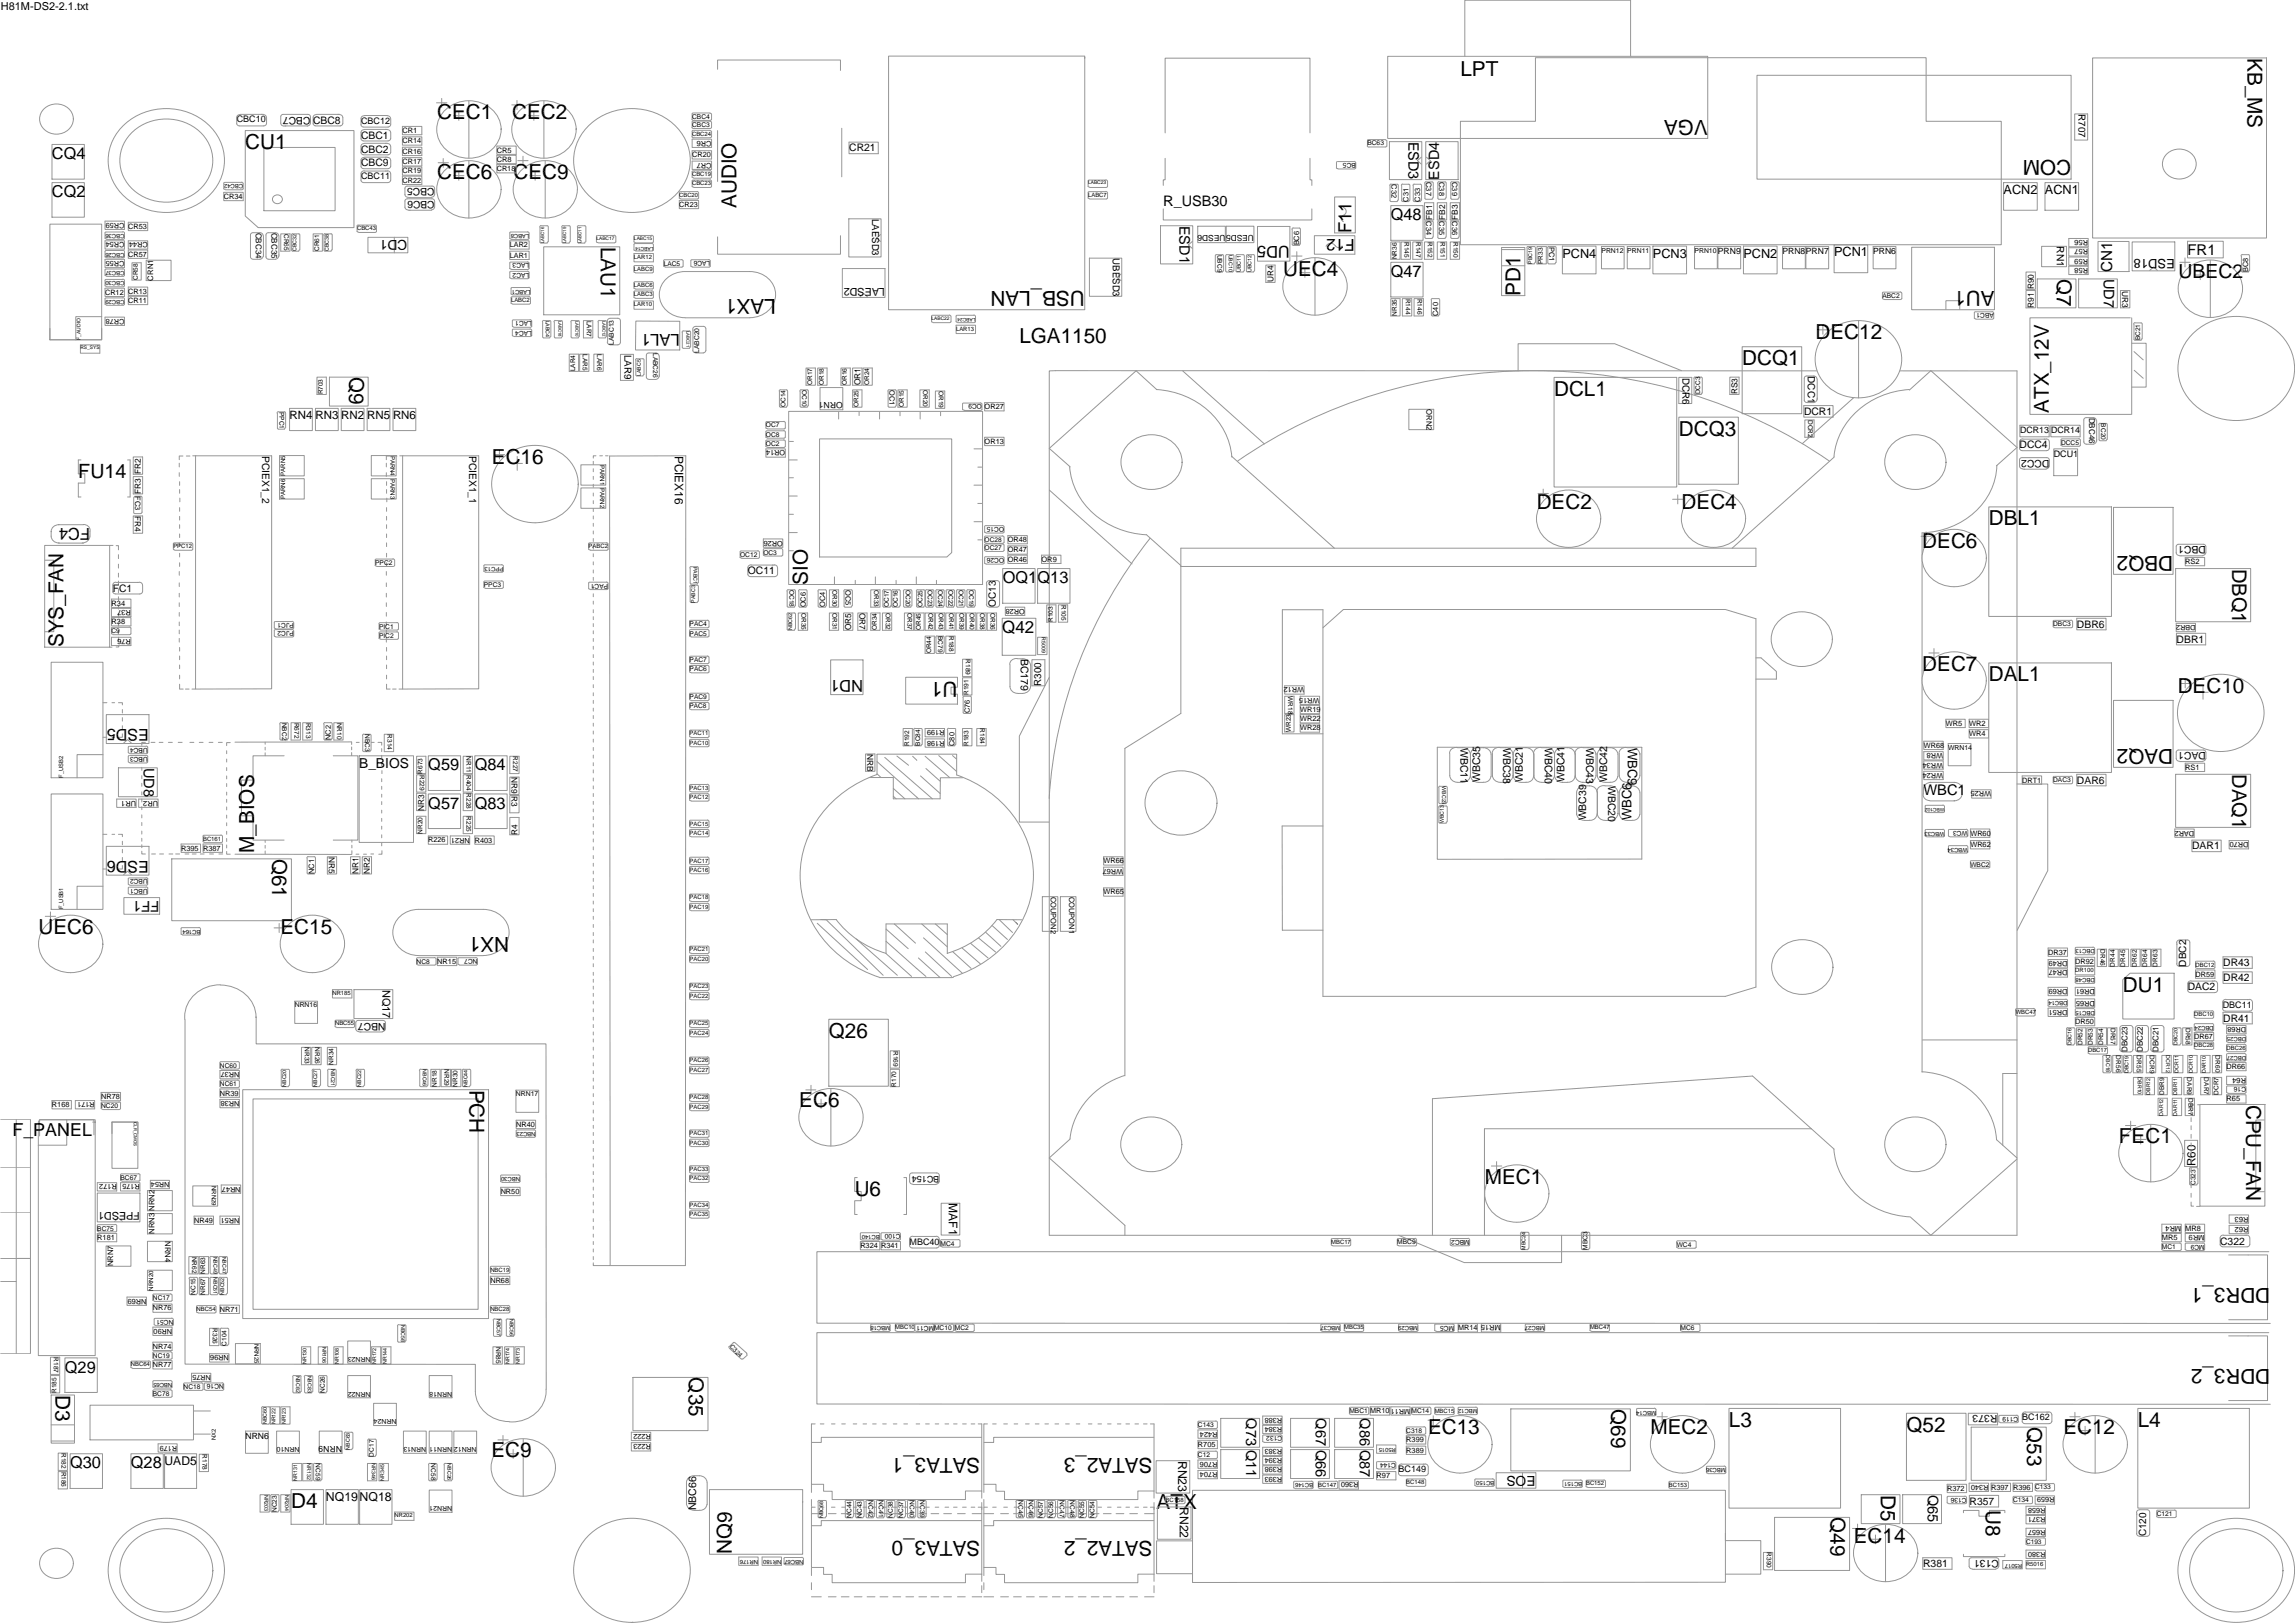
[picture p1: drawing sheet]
<svg xmlns="http://www.w3.org/2000/svg" width="420mm" height="297mm" viewBox="0 0 420 297" stroke-linecap="round" stroke-linejoin="round" font-family="sans-serif">
<defs><g id="words">
<g font-size="3.8">
<text x="411.4" y="10.6" transform="rotate(90 411.4 10.6)">KB_MS</text>
<text x="267.4" y="13.9">LPT</text>
<text x="80" y="21.8">CEC1</text>
<text x="93.8" y="21.8">CEC2</text>
<text x="312.6" y="21.9" transform="rotate(180 312.6 21.9)">VGA</text>
<text x="44.9" y="27.3">CU1</text>
<text x="379.2" y="29.4" transform="rotate(180 379.2 29.4)">COM</text>
<text x="80" y="32.8">CEC6</text>
<text x="94" y="32.8">CEC9</text>
<text x="134.9" y="38.1" transform="rotate(-90 134.9 38.1)">AUDIO</text>
<text x="110" y="45.2" transform="rotate(90 110 45.2)">LAU1</text>
<text x="198.6" y="53.3" transform="rotate(180 198.6 53.3)">USB_LAN</text>
<text x="234.9" y="50.6">UEC4</text>
<text x="365.1" y="53.3" transform="rotate(180 365.1 53.3)">AU1</text>
<text x="376.6" y="51.1" transform="rotate(90 376.6 51.1)">Q7</text>
<text x="142" y="54.7" transform="rotate(180 142 54.7)">LAX1</text>
<text x="278.4" y="54.1" transform="rotate(-90 278.4 54.1)">PD1</text>
<text x="186.6" y="62.7">LGA1150</text>
<text x="332.4" y="62.1">DEC12</text>
<text x="63.9" y="69" transform="rotate(90 63.9 69)">Q9</text>
<text x="318.9" y="66.8">DCQ1</text>
<text x="284.5" y="72.5">DCL1</text>
<text x="375.1" y="75.5" transform="rotate(-90 375.1 75.5)">ATX_12V</text>
<text x="307.3" y="79.7">DCQ3</text>
<text x="90.1" y="84.9">EC16</text>
<text x="281.3" y="93.1">DEC2</text>
<text x="307.9" y="93.1">DEC4</text>
<text x="351.9" y="100.3">DEC6</text>
<text x="364.1" y="96.2">DBL1</text>
<text x="397.8" y="101.7" transform="rotate(180 397.8 101.7)">DBQ2</text>
<text x="147.9" y="107" transform="rotate(-90 147.9 107)">SIO</text>
<text x="11.6" y="118.4" transform="rotate(-90 11.6 118.4)">SYS_FAN</text>
<text x="175.3" y="124.8" transform="rotate(180 175.3 124.8)">U1</text>
<text x="351.9" y="122.7">DEC7</text>
<text x="364.1" y="124.7">DAL1</text>
<text x="398.7" y="126.8">DEC10</text>
<text x="397.8" y="137" transform="rotate(180 397.8 137)">DAQ2</text>
<text x="46.6" y="156.1" transform="rotate(-90 46.6 156.1)">M_BIOS</text>
<text x="49.9" y="157.2" transform="rotate(90 49.9 157.2)">Q61</text>
<text x="7.1" y="170.9">UEC6</text>
<text x="51.3" y="170.9">EC15</text>
<text x="93.2" y="171.5" transform="rotate(180 93.2 171.5)">NX1</text>
<text x="388.6" y="181.5">DU1</text>
<text x="151.7" y="189.9">Q26</text>
<text x="85.9" y="199.4" transform="rotate(90 85.9 199.4)">PCH</text>
<text x="146.3" y="202.6">EC6</text>
<text x="411.2" y="202.2" transform="rotate(90 411.2 202.2)">CPU_FAN</text>
<text x="387.9" y="209.2">FEC1</text>
<text x="156.5" y="218.9">U6</text>
<text x="271.9" y="216.6">MEC1</text>
<text x="415.6" y="235.7" transform="rotate(180 415.6 235.7)">DDR3_1</text>
<text x="415.6" y="250.5" transform="rotate(180 415.6 250.5)">DDR3_2</text>
<text x="10.1" y="255.3" transform="rotate(90 10.1 255.3)">D3</text>
<text x="126.1" y="252.1" transform="rotate(90 126.1 252.1)">Q35</text>
<text x="295" y="257.9" transform="rotate(90 295 257.9)">Q69</text>
<text x="261.4" y="262.5">EC13</text>
<text x="302.2" y="262.5">MEC2</text>
<text x="316.5" y="261.2">L3</text>
<text x="349" y="262">Q52</text>
<text x="371.1" y="261.2" transform="rotate(90 371.1 261.2)">Q53</text>
<text x="377.8" y="262.5">EC12</text>
<text x="391.4" y="261.2">L4</text>
<text x="90" y="266.7">EC9</text>
<text x="179.5" y="266.8" transform="rotate(180 179.5 266.8)">SATA3_1</text>
<text x="211" y="266.8" transform="rotate(180 211 266.8)">SATA2_3</text>
<text x="344.3" y="273.6" transform="rotate(90 344.3 273.6)">D5</text>
<text x="53.3" y="276">D4</text>
<text x="211.7" y="276.1">ATX</text>
<text x="335.1" y="277.7" transform="rotate(90 335.1 277.7)">Q49</text>
<text x="363.5" y="276.4" transform="rotate(90 363.5 276.4)">U8</text>
<text x="134" y="284.5" transform="rotate(-90 134 284.5)">NQ9</text>
<text x="179.5" y="282" transform="rotate(180 179.5 282)">SATA3_0</text>
<text x="211" y="282" transform="rotate(180 211 282)">SATA2_2</text>
<text x="339.4" y="282.4">EC14</text>
</g>
<g font-size="3.7">
<text x="408.6" y="104.1" transform="rotate(90 408.6 104.1)">DBQ1</text>
<text x="408.6" y="141.7" transform="rotate(90 408.6 141.7)">DAQ1</text>
</g>
<g font-size="3.6">
<text x="398.8" y="50.8">UBEC2</text>
<text x="14.3" y="87.4">FU14</text>
</g>
<g font-size="3.3">
<text x="247.4" y="42.6" transform="rotate(-90 247.4 42.6)">F11</text>
<text x="2.3" y="207.9">F_PANEL</text>
</g>
<text font-size="3.1" x="183.5" y="115.9">Q42</text>
<g font-size="3">
<text x="9.5" y="29.1">CQ4</text>
<text x="9.5" y="36.1">CQ2</text>
<text x="254.6" y="40.3">Q48</text>
<text x="236.1" y="45.1" transform="rotate(180 236.1 45.1)">UD5</text>
<text x="248" y="43.8" transform="rotate(180 248 43.8)">F12</text>
<text x="254.6" y="50.7">Q47</text>
<text x="124.4" y="61.2" transform="rotate(180 124.4 61.2)">LAL1</text>
<text x="16.5" y="96.7" transform="rotate(180 16.5 96.7)">FC4</text>
<text x="183.6" y="106.7">OQ1</text>
<text x="190" y="106.7">Q13</text>
<text x="158" y="124.4" transform="rotate(180 158 124.4)">ND1</text>
<text x="27.3" y="133.4" transform="rotate(180 27.3 133.4)">ESD5</text>
<text x="78.4" y="141">Q59</text>
<text x="86.9" y="141">Q84</text>
<text x="78.4" y="148">Q57</text>
<text x="86.9" y="148">Q83</text>
<text x="27.3" y="157.5" transform="rotate(180 27.3 157.5)">ESD6</text>
<text x="11.9" y="251.2">Q29</text>
<text x="12.8" y="268.8">Q30</text>
<text x="24" y="268.8">Q28</text>
</g>
<text font-size="2.8" x="386.7" y="49.7" transform="rotate(-90 386.7 49.7)">CN1</text>
<g font-size="2.7">
<text x="213" y="37.6">R_USB30</text>
<text x="215.9" y="41.3" transform="rotate(90 215.9 41.3)">ESD1</text>
<text x="400.5" y="46.6">FR1</text>
<text x="385.2" y="51.1" transform="rotate(90 385.2 51.1)">UD7</text>
<text x="26.3" y="140.5" transform="rotate(90 26.3 140.5)">UD8</text>
<text x="352.1" y="145.6">WBC1</text>
<text x="29.2" y="164.8" transform="rotate(180 29.2 164.8)">FF1</text>
<text x="228.1" y="259.6" transform="rotate(90 228.1 259.6)">Q73</text>
<text x="240.9" y="259.6" transform="rotate(90 240.9 259.6)">Q67</text>
<text x="249" y="259.6" transform="rotate(90 249 259.6)">Q86</text>
<text x="228.1" y="265.3" transform="rotate(90 228.1 265.3)">Q11</text>
<text x="240.9" y="265.3" transform="rotate(90 240.9 265.3)">Q66</text>
<text x="249" y="265.3" transform="rotate(90 249 265.3)">Q87</text>
<text x="353" y="273.6" transform="rotate(90 353 273.6)">Q65</text>
</g>
<g font-size="2.6">
<text x="257.9" y="25.9" transform="rotate(90 257.9 25.9)">ESD3</text>
<text x="263.5" y="32.9" transform="rotate(-90 263.5 32.9)">ESD4</text>
</g>
<g font-size="2.5">
<text x="74.6" y="44" transform="rotate(180 74.6 44)">CD1</text>
<text x="65.8" y="140.6">B_BIOS</text>
<text x="281.1" y="270.1" transform="rotate(180 281.1 270.1)">EOS</text>
</g>
<g font-size="2.4">
<text x="398.2" y="47.4" transform="rotate(180 398.2 47.4)">ESD18</text>
<text x="298" y="136.8" transform="rotate(90 298 136.8)">WBC9</text>
<text x="298.7" y="150.2" transform="rotate(-90 298.7 150.2)">WBC6</text>
</g>
<g font-size="2.3">
<text x="366.8" y="35.5">ACN2</text>
<text x="374.4" y="35.5">ACN1</text>
<text x="286" y="47.1">PCN4</text>
<text x="302.6" y="47.1">PCN3</text>
<text x="319.2" y="47.1">PCN2</text>
<text x="335.8" y="46.9">PCN1</text>
<text x="215.7" y="267.3" transform="rotate(90 215.7 267.3)">RN23</text>
<text x="59.7" y="274.7">NQ19</text>
<text x="65.8" y="274.7">NQ18</text>
</g>
<g font-size="2.2">
<text x="123.6" y="83.4" transform="rotate(90 123.6 83.4)">PCIEX16</text>
<text x="173.7" y="220.2" transform="rotate(90 173.7 220.2)">MAF1</text>
<text x="30.1" y="268">UAD5</text>
<text x="216" y="275.8" transform="rotate(90 216 275.8)">RN22</text>
</g>
<g font-size="2.1">
<text x="53" y="76.6">RN4</text>
<text x="57.8" y="76.6">RN3</text>
<text x="62.5" y="76.6">RN2</text>
<text x="67.2" y="76.6">RN5</text>
<text x="72" y="76.6">RN6</text>
<text x="401.9" y="213.4" transform="rotate(-90 401.9 213.4)">R60</text>
</g>
<g font-size="2">
<text x=".2" y="1.8">H81M-DS2-2.1.txt</text>
<text x="162" y="52.7" transform="rotate(180 162 52.7)">LAESD2</text>
<text x="70.1" y="181.1" transform="rotate(90 70.1 181.1)">NQ17</text>
<text x="25.6" y="221.8" transform="rotate(180 25.6 221.8)">FPESD1</text>
</g>
<g font-size="1.9">
<text x="56.8" y="21.3" transform="rotate(180 56.8 21.3)">CBC7</text>
<text x="57.3" y="22.6">CBC8</text>
<text x="66.1" y="27.9">CBC2</text>
<text x="66.1" y="25.4">CBC1</text>
<text x="155.5" y="27.7">CR21</text>
<text x="66.1" y="30.5">CBC9</text>
<text x="79.6" y="34.5" transform="rotate(180 79.6 34.5)">CBC5</text>
<text x="79.6" y="36.8" transform="rotate(180 79.6 36.8)">CBC6</text>
<text x="376.6" y="45.1" transform="rotate(90 376.6 45.1)">RN1</text>
<text x="330.3" y="75.9">DCR1</text>
<text x="48" y="83.4" transform="rotate(90 48 83.4)">PCIEX1_2</text>
<text x="85.9" y="83.4" transform="rotate(90 85.9 83.4)">PCIEX1_1</text>
<text x="369.7" y="82.1">DCC4</text>
<text x="375.2" y="84.2" transform="rotate(180 375.2 84.2)">DCC2</text>
<text x="403.8" y="100" transform="rotate(180 403.8 100)">DBC1</text>
<text x="136.9" y="105.1">OC11</text>
<text x="20.6" y="108.3">FC1</text>
<text x="380.2" y="114.9">DBR6</text>
<text x="398.5" y="117.6">DBR1</text>
<text x="186.9" y="120.6" transform="rotate(90 186.9 120.6)">BC179</text>
<text x="267.4" y="136.8" transform="rotate(90 267.4 136.8)">WBC11</text>
<text x="275.2" y="136.8" transform="rotate(90 275.2 136.8)">WBC38</text>
<text x="282.8" y="136.8" transform="rotate(90 282.8 136.8)">WBC40</text>
<text x="290.4" y="136.8" transform="rotate(90 290.4 136.8)">WBC43</text>
<text x="403.8" y="137.7" transform="rotate(180 403.8 137.7)">DAC1</text>
<text x="271" y="143.2" transform="rotate(-90 271 143.2)">WBC35</text>
<text x="278.8" y="143.2" transform="rotate(-90 278.8 143.2)">WBC21</text>
<text x="286.4" y="143.2" transform="rotate(-90 286.4 143.2)">WBC41</text>
<text x="294.2" y="143.2" transform="rotate(-90 294.2 143.2)">WBC42</text>
<text x="294.4" y="143.8" transform="rotate(90 294.4 143.8)">WBC20</text>
<text x="380.2" y="143.4">DAR6</text>
<text x="290.4" y="150.2" transform="rotate(-90 290.4 150.2)">WBC39</text>
<text x="401.3" y="155.4">DAR1</text>
<text x="407" y="179.6">DR42</text>
<text x="407" y="176.8">DR43</text>
<text x="400.5" y="181.3">DAC2</text>
<text x="70.6" y="187.2" transform="rotate(180 70.6 187.2)">NBC7</text>
<text x="407" y="187">DR41</text>
<text x="406.5" y="227.8">C322</text>
<text x="365.7" y="259.1" transform="rotate(180 365.7 259.1)">R373</text>
<text x="360.6" y="275.4">R357</text>
<text x="127.5" y="276.4" transform="rotate(-90 127.5 276.4)">NBC66</text>
<text x="352.1" y="286.8">R381</text>
<text x="365.9" y="285.5" transform="rotate(180 365.9 285.5)">C131</text>
</g>
<g font-size="1.8">
<text x="380.5" y="20.9" transform="rotate(90 380.5 20.9)">R707</text>
<text x="159.7" y="40" transform="rotate(90 159.7 40)">LAESD3</text>
<text x="203.7" y="47.2" transform="rotate(90 203.7 47.2)">UBESD3</text>
<text x="114.3" y="64.9" transform="rotate(90 114.3 64.9)">LAR9</text>
<text x="308" y="69.1" transform="rotate(90 308 69.1)">DCR6</text>
<text x="331" y="68.8" transform="rotate(90 331 68.8)">DCC1</text>
<text x="182.3" y="111.1" transform="rotate(-90 182.3 111.1)">OC13</text>
<text x="190.6" y="125.5" transform="rotate(-90 190.6 125.5)">R300</text>
<text x="400.2" y="176.9" transform="rotate(-90 400.2 176.9)">DBC2</text>
<text x="392.9" y="281.2" transform="rotate(-90 392.9 281.2)">C120</text>
</g>
<g font-size="1.6">
<text x="43.3" y="22.4">CBC10</text>
<text x="66.1" y="22.6">CBC12</text>
<text x="66.1" y="32.8">CBC11</text>
<text x="314.5" y="46.5">PRN9</text>
<text x="326.3" y="46.5">PRN8</text>
<text x="330.6" y="46.5">PRN7</text>
<text x="342.9" y="46.5">PRN6</text>
<text x="154.3" y="73.6" transform="rotate(180 154.3 73.6)">ORN1</text>
<text x="369.8" y="79.3">DCR13</text>
<text x="375.5" y="79.3">DCR14</text>
<text x="376" y="83.6">DCU1</text>
<text x="406.9" y="184.4">DBC11</text>
<text x="172" y="215.3" transform="rotate(180 172 215.3)">BC154</text>
<text x="166.5" y="227.8">MBC40</text>
<text x="44.9" y="263.3">NRN6</text>
<text x="370.2" y="259.9">BC162</text>
<text x="62.6" y="264.6" transform="rotate(180 62.6 264.6)">NRN9</text>
<text x="256" y="269.5">BC149</text>
</g>
<g font-size="1.5">
<text x="262.2" y="40.3" transform="rotate(-90 262.2 40.3)">FB1</text>
<text x="264.6" y="40.3" transform="rotate(-90 264.6 40.3)">FB2</text>
<text x="266.9" y="40.3" transform="rotate(-90 266.9 40.3)">FB3</text>
<text x="46.9" y="42.6" transform="rotate(90 46.9 42.6)">CBC34</text>
<text x="49.7" y="42.6" transform="rotate(90 49.7 42.6)">CBC35</text>
<text x="224.3" y="43" transform="rotate(180 224.3 43)">UESD6</text>
<text x="229.6" y="43" transform="rotate(180 229.6 43)">UESD5</text>
<text x="233.1" y="51.7" transform="rotate(-90 233.1 51.7)">UR4</text>
<text x="388.5" y="53.2" transform="rotate(90 388.5 53.2)">UR3</text>
<text x="372.3" y="56.3" transform="rotate(-90 372.3 56.3)">R91 R90</text>
<text x="157.5" y="70.5" transform="rotate(-90 157.5 70.5)">OR1</text>
<text x="318.1" y="72.2" transform="rotate(-90 318.1 72.2)">RS3</text>
<text x="382.5" y="76.4" transform="rotate(90 382.5 76.4)">DBC46</text>
<text x="25.8" y="90.4" transform="rotate(-90 25.8 90.4)">FR3 FR2</text>
<text x="157.3" y="112.2" transform="rotate(90 157.3 112.2)">OR7</text>
<text x="155.8" y="115.4" transform="rotate(-90 155.8 115.4)">OR5</text>
<text x="158.8" y="138" transform="rotate(90 158.8 138)">NRB</text>
<text x="93.6" y="142.2" transform="rotate(90 93.6 142.2)">NR9 R3</text>
<text x="77.7" y="148.4" transform="rotate(-90 77.7 148.4)">NR3</text>
<text x="94.7" y="152.8" transform="rotate(-90 94.7 152.8)">R4</text>
<text x="60.2" y="156.8" transform="rotate(90 60.2 156.8)">NR5</text>
<text x="65.6" y="160" transform="rotate(-90 65.6 160)">NR1</text>
<text x="67.7" y="160" transform="rotate(-90 67.7 160)">NR2</text>
<text x="389.5" y="192.5" transform="rotate(-90 389.5 192.5)">DBC23</text>
<text x="392.3" y="192.5" transform="rotate(-90 392.3 192.5)">DBC22</text>
<text x="395.1" y="192.5" transform="rotate(-90 395.1 192.5)">DBC21</text>
</g>
<g font-size="1.4">
<text x="73.7" y="24.4">CR1</text>
<text x="91" y="29.7">CR8</text>
<text x="91" y="28">CR5</text>
<text x="130.3" y="29.8" transform="rotate(180 130.3 29.8)">CR7</text>
<text x="130.3" y="25.8" transform="rotate(180 130.3 25.8)">CR6</text>
<text x="254.7" y="33.7" transform="rotate(90 254.7 33.7)">C32</text>
<text x="261.1" y="33.3" transform="rotate(90 261.1 33.3)">C37</text>
<text x="263.5" y="33.3" transform="rotate(90 263.5 33.3)">C38</text>
<text x="265.9" y="33.3" transform="rotate(90 265.9 33.3)">C39</text>
<text x="260" y="36.9" transform="rotate(-90 260 36.9)">C33</text>
<text x="261.1" y="40.5" transform="rotate(90 261.1 40.5)">C34</text>
<text x="263.5" y="40.5" transform="rotate(90 263.5 40.5)">C35</text>
<text x="265.9" y="40.5" transform="rotate(90 265.9 40.5)">C36</text>
<text x="283.6" y="45.1" transform="rotate(90 283.6 45.1)">PC1</text>
<text x="382.3" y="47.3" transform="rotate(180 382.3 47.3)">R59</text>
<text x="382.3" y="45.6" transform="rotate(180 382.3 45.6)">R57</text>
<text x="382.3" y="43.9" transform="rotate(180 382.3 43.9)">R56</text>
<text x="28.1" y="51.4" transform="rotate(-90 28.1 51.4)">CRN1</text>
<text x="382.3" y="49" transform="rotate(180 382.3 49)">R58</text>
<text x="263.3" y="57.8" transform="rotate(-90 263.3 57.8)">C40</text>
<text x="261.2" y="74.9" transform="rotate(90 261.2 74.9)">ORN2</text>
<text x="24.7" y="90.8" transform="rotate(90 24.7 90.8)">FC3 FR4</text>
<text x="154.8" y="107.9" transform="rotate(90 154.8 107.9)">OC5</text>
<text x="190.7" y="102.8">OR9</text>
<text x="400.1" y="103.3">RS2</text>
<text x="20.4" y="110.9">R34</text>
<text x="24" y="111.6" transform="rotate(180 24 111.6)">R37</text>
<text x="151.1" y="111.1" transform="rotate(-90 151.1 111.1)">OC4</text>
<text x="20.4" y="114.3">R38</text>
<text x="24" y="116.9" transform="rotate(180 24 116.9)">R76</text>
<text x="355.8" y="137.9" transform="rotate(180 355.8 137.9)">WR8</text>
<text x="356.2" y="132.9">WR5</text>
<text x="360.5" y="134.8">WR4</text>
<text x="360.5" y="132.9">WR2</text>
<text x="400.1" y="140.9">RS1</text>
<text x="24.9" y="146.5" transform="rotate(180 24.9 146.5)">UR1</text>
<text x="28.9" y="146.5" transform="rotate(180 28.9 146.5)">UR2</text>
<text x="57.5" y="160" transform="rotate(-90 57.5 160)">NC1</text>
<text x="192.4" y="164.1" transform="rotate(90 192.4 164.1)">COUPON2</text>
<text x="195.7" y="164.1" transform="rotate(90 195.7 164.1)">COUPON1</text>
<text x="411.2" y="197.3" transform="rotate(180 411.2 197.3)">R64</text>
<text x="407.6" y="201.6">R65</text>
<text x="28.3" y="221.6" transform="rotate(-90 28.3 221.6)">NRN2</text>
<text x="28.3" y="225.8" transform="rotate(-90 28.3 225.8)">NRN3</text>
<text x="30.3" y="227.2" transform="rotate(90 30.3 227.2)">NRN4</text>
<text x="395.8" y="227">MR5</text>
<text x="399.3" y="224.3" transform="rotate(180 399.3 224.3)">MR4</text>
<text x="400.1" y="225.3">MR8</text>
<text x="403.6" y="226" transform="rotate(180 403.6 226)">MR9</text>
<text x="411.7" y="222.7" transform="rotate(180 411.7 222.7)">R63</text>
<text x="411.7" y="224.6" transform="rotate(180 411.7 224.6)">R62</text>
<text x="20.7" y="231.8" transform="rotate(-90 20.7 231.8)">NRN7</text>
<text x="252" y="270.6">R97</text>
</g>
<g font-size="1.3">
<text x="73.7" y="28.2">CR16</text>
<text x="73.7" y="26.2">CR14</text>
<text x="126.7" y="28.8">CR20</text>
<text x="73.7" y="31.7">CR19</text>
<text x="73.7" y="33.4">CR22</text>
<text x="73.7" y="30.1">CR17</text>
<text x="91" y="31.3">CR18</text>
<text x="22.8" y="40.8" transform="rotate(180 22.8 40.8)">CR59</text>
<text x="23.5" y="41.9">CR53</text>
<text x="41" y="36.4">CR34</text>
<text x="124.4" y="37.9">CR23</text>
<text x="257.9" y="36.9" transform="rotate(-90 257.9 36.9)">C31</text>
<text x="22.8" y="47.8" transform="rotate(180 22.8 47.8)">CR55</text>
<text x="23.5" y="47">CR57</text>
<text x="27" y="44.4" transform="rotate(180 27 44.4)">CR44 CR54</text>
<text x="93.3" y="47.2">LAR1</text>
<text x="93.3" y="45.3">LAR2</text>
<text x="237.8" y="44.9" transform="rotate(-90 237.8 44.9)">BC6</text>
<text x="293.2" y="46.2">PRN12</text>
<text x="297.9" y="46.2">PRN11</text>
<text x="310.2" y="46.2">PRN10</text>
<text x="19.2" y="54">CR12 CR13</text>
<text x="411.6" y="49.8" transform="rotate(-90 411.6 49.8)">BC8</text>
<text x="22.8" y="58.3" transform="rotate(180 22.8 58.3)">CR78</text>
<text x="23.5" y="55.4">CR11</text>
<text x="162.8" y="71.4" transform="rotate(90 162.8 71.4)">OC1</text>
<text x="180.3" y="74.9">OR27</text>
<text x="143.8" y="82.4" transform="rotate(180 143.8 82.4)">OR14</text>
<text x="180.3" y="81.2">OR13</text>
<text x="143.3" y="98.9" transform="rotate(180 143.3 98.9)">OR26</text>
<text x="184.5" y="99.2">OR48</text>
<text x="184.5" y="101.1">OR47</text>
<text x="184.5" y="102.8">OR46</text>
<text x="147.5" y="111.1" transform="rotate(-90 147.5 111.1)">OC6</text>
<text x="187.6" y="111.4" transform="rotate(180 187.6 111.4)">OR28</text>
<text x="401.9" y="114.4" transform="rotate(180 401.9 114.4)">DBR2</text>
<text x="238.7" y="125.8" transform="rotate(180 238.7 125.8)">WR12</text>
<text x="177.6" y="130.6" transform="rotate(-90 177.6 130.6)">C76</text>
<text x="238" y="132">WR22</text>
<text x="238" y="130.3">WR19</text>
<text x="241.6" y="127.7" transform="rotate(180 241.6 127.7)">WR15</text>
<text x="60.6" y="135.4" transform="rotate(-90 60.6 135.4)">NC2</text>
<text x="172.9" y="133.6" transform="rotate(180 172.9 133.6)">R199</text>
<text x="172.9" y="135.5" transform="rotate(180 172.9 135.5)">R198</text>
<text x="174.7" y="136.5" transform="rotate(-90 174.7 136.5)">C80</text>
<text x="238" y="133.7">WR28</text>
<text x="352.2" y="136.9">WR68</text>
<text x="356.7" y="137.2">WRN14</text>
<text x="355.8" y="141.5" transform="rotate(180 355.8 141.5)">WR24</text>
<text x="355.8" y="139.6" transform="rotate(180 355.8 139.6)">WR34</text>
<text x="370.2" y="143.2">DRT1</text>
<text x="364.5" y="144.8" transform="rotate(180 364.5 144.8)">WR25</text>
<text x="33.2" y="155.7">R395 R387</text>
<text x="78.4" y="154.2">R226</text>
<text x="86" y="153.3" transform="rotate(180 86 153.3)">NR21</text>
<text x="86.9" y="154.2">R403</text>
<text x="360.7" y="152.9">WR60</text>
<text x="360.7" y="155">WR62</text>
<text x="401.7" y="152" transform="rotate(180 401.7 152)">DAR2</text>
<text x="411.7" y="154.1" transform="rotate(180 411.7 154.1)">DR70</text>
<text x="202" y="158">WR66</text>
<text x="205.6" y="159" transform="rotate(180 205.6 159)">WR67</text>
<text x="202" y="163.7">WR65</text>
<text x="80.1" y="176.4">NR15</text>
<text x="375" y="174.7">DR37</text>
<text x="378.5" y="177.6" transform="rotate(180 378.5 177.6)">DR47</text>
<text x="378.5" y="175.9" transform="rotate(180 378.5 175.9)">DR49</text>
<text x="379.9" y="176.4">DR92</text>
<text x="401.9" y="178.7">DR59</text>
<text x="54" y="184.4">NRN16</text>
<text x="378.5" y="181" transform="rotate(180 378.5 181)">DR69</text>
<text x="378.5" y="184.8" transform="rotate(180 378.5 184.8)">DR51</text>
<text x="383.5" y="183.1" transform="rotate(180 383.5 183.1)">DR65</text>
<text x="383.5" y="181" transform="rotate(180 383.5 181)">DR61</text>
<text x="379.9" y="187.4">DR50</text>
<text x="401.7" y="190.2">DR67</text>
<text x="411.2" y="188" transform="rotate(180 411.2 188)">DR68</text>
<text x="43.8" y="196.2" transform="rotate(180 43.8 196.2)">NR37</text>
<text x="407.6" y="195.6">DR66</text>
<text x="9.5" y="202.6">R168</text>
<text x="17.3" y="201.7" transform="rotate(180 17.3 201.7)">R171</text>
<text x="18.5" y="201.1">NR78</text>
<text x="40.3" y="200.5">NR39</text>
<text x="43.8" y="201.5" transform="rotate(180 43.8 201.5)">NR38</text>
<text x="94.5" y="200.6">NRN17</text>
<text x="94.5" y="206.2">NR40</text>
<text x="21.4" y="216.7" transform="rotate(180 21.4 216.7)">R172</text>
<text x="25.6" y="216.7" transform="rotate(180 25.6 216.7)">R175</text>
<text x="31" y="216.3" transform="rotate(180 31 216.3)">NR54</text>
<text x="44.1" y="217.2" transform="rotate(180 44.1 217.2)">NR47</text>
<text x="91.7" y="218.5">NR50</text>
<text x="17.8" y="226.9">R181</text>
<text x="35.5" y="223.8">NR49</text>
<text x="43.8" y="222.9" transform="rotate(180 43.8 222.9)">NR51</text>
<text x="157.5" y="228.4">R324 R341</text>
<text x="26.8" y="237.7" transform="rotate(180 26.8 237.7)">NR69</text>
<text x="28" y="239.8">NR76</text>
<text x="89.8" y="234.8">NR68</text>
<text x="31.5" y="243.2" transform="rotate(180 31.5 243.2)">NR90</text>
<text x="40.3" y="240.1">NR71</text>
<text x="266.9" y="243.4">MR14</text>
<text x="274.8" y="242.5" transform="rotate(180 274.8 242.5)">MR15</text>
<text x="28" y="250.2">NR77</text>
<text x="28" y="246.8">NR74</text>
<text x="38.6" y="251.7" transform="rotate(180 38.6 251.7)">NR75</text>
<text x="41.9" y="248.1" transform="rotate(180 41.9 248.1)">NR96</text>
<text x="67.8" y="248.4" transform="rotate(180 67.8 248.4)">NRN23</text>
<text x="67.8" y="254.7" transform="rotate(180 67.8 254.7)">NRN22</text>
<text x="82.8" y="254.7" transform="rotate(180 82.8 254.7)">NRN18</text>
<text x="258.2" y="257.8" transform="rotate(180 258.2 257.8)">MR11</text>
<text x="72.6" y="259.8" transform="rotate(180 72.6 259.8)">NRN24</text>
<text x="119.1" y="262.4" transform="rotate(180 119.1 262.4)">R222</text>
<text x="222.9" y="262" transform="rotate(180 222.9 262)">R424</text>
<text x="234.7" y="259.5" transform="rotate(180 234.7 259.5)">R388</text>
<text x="234.7" y="261.2" transform="rotate(180 234.7 261.2)">R384</text>
<text x="257.5" y="264">R399</text>
<text x="32.4" y="264.6" transform="rotate(180 32.4 264.6)">R179</text>
<text x="54.8" y="264.9" transform="rotate(180 54.8 264.9)">NRN10</text>
<text x="78" y="264.9" transform="rotate(180 78 264.9)">NRN13</text>
<text x="82.8" y="264.9" transform="rotate(180 82.8 264.9)">NRN11</text>
<text x="87.3" y="264.9" transform="rotate(180 87.3 264.9)">NRN12</text>
<text x="119.1" y="264.3" transform="rotate(180 119.1 264.3)">R223</text>
<text x="219.3" y="264.8">R705</text>
<text x="222.9" y="269.4" transform="rotate(180 222.9 269.4)">R704</text>
<text x="222.9" y="267.5" transform="rotate(180 222.9 267.5)">R706</text>
<text x="234.7" y="266.9" transform="rotate(180 234.7 266.9)">R394</text>
<text x="234.7" y="265.2" transform="rotate(180 234.7 265.2)">R383</text>
<text x="234.7" y="268.6" transform="rotate(180 234.7 268.6)">R398</text>
<text x="257.5" y="265.9">R389</text>
<text x="82.8" y="275.7" transform="rotate(180 82.8 275.7)">NRN21</text>
<text x="234.7" y="270.3" transform="rotate(180 234.7 270.3)">R393</text>
<text x="248.7" y="271.3" transform="rotate(180 248.7 271.3)">R360</text>
<text x="356.5" y="272.9">R372</text>
<text x="364.1" y="271.7" transform="rotate(180 364.1 271.7)">R340</text>
<text x="364.5" y="272.6">R397 R396 C133</text>
<text x="374.5" y="276" transform="rotate(180 374.5 276)">R658</text>
<text x="376.1" y="274.1" transform="rotate(180 376.1 274.1)">R659</text>
<text x="374.5" y="280" transform="rotate(180 374.5 280)">R657</text>
<text x="374.5" y="277.7" transform="rotate(180 374.5 277.7)">R371</text>
<text x="374.5" y="284" transform="rotate(180 374.5 284)">R380</text>
</g>
<g font-size="1.2">
<text x="126.7" y="21.8">CBC4</text>
<text x="126.7" y="23.2">CBC3</text>
<text x="248.2" y="29.8" transform="rotate(180 248.2 29.8)">BC5</text>
<text x="250.3" y="26.6">BC63</text>
<text x="52" y="42.8" transform="rotate(90 52 42.8)">CR65</text>
<text x="58.4" y="46" transform="rotate(-90 58.4 46)">CR61</text>
<text x="130" y="47.8" transform="rotate(180 130 47.8)">LAC6</text>
<text x="222.9" y="46.6" transform="rotate(90 222.9 46.6)">UBC9</text>
<text x="255.7" y="47.5" transform="rotate(-90 255.7 47.5)">NR36</text>
<text x="257.1" y="44.3" transform="rotate(90 257.1 44.3)">R145</text>
<text x="259.2" y="44.3" transform="rotate(90 259.2 44.3)">R147</text>
<text x="261.4" y="44.3" transform="rotate(90 261.4 44.3)">R152</text>
<text x="263.7" y="44.3" transform="rotate(90 263.7 44.3)">R151</text>
<text x="266.1" y="44.3" transform="rotate(90 266.1 44.3)">R150</text>
<text x="25.3" y="51.3" transform="rotate(-90 25.3 51.3)">CR58</text>
<text x="96.9" y="48.2" transform="rotate(180 96.9 48.2)">LAC3</text>
<text x="96.9" y="49.9" transform="rotate(180 96.9 49.9)">LAC2</text>
<text x="121.5" y="48.6">LAC5</text>
<text x="282.5" y="48.3" transform="rotate(-90 282.5 48.3)">PR33</text>
<text x="97.4" y="58.8" transform="rotate(180 97.4 58.8)">LAC1</text>
<text x="107.4" y="58.7" transform="rotate(90 107.4 58.7)">LAR7</text>
<text x="255.7" y="57.8" transform="rotate(-90 255.7 57.8)">NR35</text>
<text x="257.4" y="54.7" transform="rotate(90 257.4 54.7)">R144</text>
<text x="259.5" y="54.7" transform="rotate(90 259.5 54.7)">R146</text>
<text x="344.6" y="54.5">ABC2</text>
<text x="365" y="57.3" transform="rotate(180 365 57.3)">ABC1</text>
<text x="97.4" y="60.5" transform="rotate(180 97.4 60.5)">LAC4</text>
<text x="106.7" y="64.8" transform="rotate(90 106.7 64.8)">LAR5</text>
<text x="109.3" y="64.8" transform="rotate(90 109.3 64.8)">LAR6</text>
<text x="112.4" y="63.1" transform="rotate(-90 112.4 63.1)">LABC13</text>
<text x="119.6" y="64.6" transform="rotate(90 119.6 64.6)">LABC26</text>
<text x="128" y="64.6" transform="rotate(-90 128 64.6)">LABC20</text>
<text x="391.8" y="62.3" transform="rotate(-90 391.8 62.3)">BC21</text>
<text x="105.3" y="68" transform="rotate(-90 105.3 68)">LAR4</text>
<text x="146.9" y="71.4" transform="rotate(90 146.9 71.4)">OC10</text>
<text x="148.7" y="70.5" transform="rotate(-90 148.7 70.5)">OR17</text>
<text x="150.8" y="70.5" transform="rotate(-90 150.8 70.5)">OR18</text>
<text x="155.1" y="70.5" transform="rotate(-90 155.1 70.5)">OR16</text>
<text x="159.1" y="70.5" transform="rotate(-90 159.1 70.5)">OR24</text>
<text x="169" y="71.4" transform="rotate(90 169 71.4)">OR20</text>
<text x="171.9" y="71.6" transform="rotate(90 171.9 71.6)">OR19</text>
<text x="51.2" y="75.4" transform="rotate(90 51.2 75.4)">PPC1</text>
<text x="59.1" y="72.2" transform="rotate(-90 59.1 72.2)">R703</text>
<text x="143.8" y="74.5" transform="rotate(-90 143.8 74.5)">OC14</text>
<text x="157.2" y="74.5" transform="rotate(-90 157.2 74.5)">OR25</text>
<text x="165.5" y="74.5" transform="rotate(-90 165.5 74.5)">OR15</text>
<text x="179.8" y="74" transform="rotate(180 179.8 74)">OC9</text>
<text x="311.2" y="72.2" transform="rotate(-90 311.2 72.2)">DCC3</text>
<text x="331" y="76.9" transform="rotate(90 331 76.9)">DCR2</text>
<text x="384.7" y="77.5" transform="rotate(90 384.7 77.5)">BC20</text>
<text x="140.2" y="79.9">OC8</text>
<text x="140.2" y="81.6">OC2</text>
<text x="140.2" y="78.2">OC7</text>
<text x="377.3" y="81.4">DCC5</text>
<text x="135.5" y="101.9">OC12</text>
<text x="139.8" y="101.5">OC3</text>
<text x="180.3" y="99.2">OC28</text>
<text x="180.3" y="100.6">OC27</text>
<text x="183.8" y="96.5" transform="rotate(180 183.8 96.5)">OC15</text>
<text x="68.7" y="103.4">PPC2</text>
<text x="88.6" y="107.4">PPC3</text>
<text x="111.3" y="106.8" transform="rotate(180 111.3 106.8)">PAC1</text>
<text x="144.5" y="107.9" transform="rotate(90 144.5 107.9)">OC18</text>
<text x="152.4" y="107.9" transform="rotate(90 152.4 107.9)">OR30</text>
<text x="160" y="107.9" transform="rotate(90 160 107.9)">OR33</text>
<text x="165.9" y="107.9" transform="rotate(90 165.9 107.9)">OC20</text>
<text x="169.9" y="107.9" transform="rotate(90 169.9 107.9)">OC23</text>
<text x="171.8" y="107.9" transform="rotate(90 171.8 107.9)">OC24</text>
<text x="173.7" y="107.9" transform="rotate(90 173.7 107.9)">OC22</text>
<text x="175.6" y="107.9" transform="rotate(90 175.6 107.9)">OC21</text>
<text x="177.5" y="107.9" transform="rotate(90 177.5 107.9)">OC19</text>
<text x="183.8" y="102.2" transform="rotate(180 183.8 102.2)">OC26</text>
<text x="146.8" y="112.2" transform="rotate(90 146.8 112.2)">OR35</text>
<text x="152.4" y="112.2" transform="rotate(90 152.4 112.2)">OR31</text>
<text x="162.1" y="112.2" transform="rotate(90 162.1 112.2)">OR32</text>
<text x="162.7" y="111.1" transform="rotate(-90 162.7 111.1)">OC17</text>
<text x="164.4" y="111.1" transform="rotate(-90 164.4 111.1)">OC16</text>
<text x="166.2" y="112.2" transform="rotate(90 166.2 112.2)">OR37</text>
<text x="168.9" y="111.1" transform="rotate(-90 168.9 111.1)">OC25</text>
<text x="170" y="112.2" transform="rotate(90 170 112.2)">OR42</text>
<text x="171.9" y="112.2" transform="rotate(90 171.9 112.2)">OR43</text>
<text x="173.7" y="112.2" transform="rotate(90 173.7 112.2)">OR41</text>
<text x="175.7" y="112.2" transform="rotate(90 175.7 112.2)">OR39</text>
<text x="177.6" y="112.2" transform="rotate(90 177.6 112.2)">OR40</text>
<text x="179.4" y="112.2" transform="rotate(90 179.4 112.2)">OR38</text>
<text x="181.3" y="112.2" transform="rotate(90 181.3 112.2)">OR36</text>
<text x="192.7" y="113.9" transform="rotate(-90 192.7 113.9)">R103</text>
<text x="194.4" y="110.7" transform="rotate(90 194.4 110.7)">R105</text>
<text x="20.4" y="115.9">C9</text>
<text x="53.8" y="114" transform="rotate(180 53.8 114)">PJC1</text>
<text x="53.8" y="115.5" transform="rotate(180 53.8 115.5)">PJC2</text>
<text x="69.4" y="115">PIC1</text>
<text x="69.4" y="116.7">PIC2</text>
<text x="126.2" y="114.6">PAC4</text>
<text x="126.2" y="116.3">PAC5</text>
<text x="160.5" y="115.4" transform="rotate(-90 160.5 115.4)">OR34</text>
<text x="168.6" y="115.4" transform="rotate(-90 168.6 115.4)">OR45</text>
<text x="170.5" y="119.6" transform="rotate(-90 170.5 119.6)">OR44</text>
<text x="171.8" y="116.4" transform="rotate(90 171.8 116.4)">BC79</text>
<text x="173.7" y="116.4" transform="rotate(90 173.7 116.4)">R188</text>
<text x="375.9" y="114.6">DBC3</text>
<text x="126.2" y="121.2">PAC7</text>
<text x="126.2" y="122.9">PAC6</text>
<text x="176.8" y="120.6" transform="rotate(90 176.8 120.6)">R189</text>
<text x="126.2" y="129.6">PAC8</text>
<text x="126.2" y="128">PAC9</text>
<text x="177.3" y="127.2" transform="rotate(-90 177.3 127.2)">R191</text>
<text x="235.8" y="127.4" transform="rotate(90 235.8 127.4)">WR18</text>
<text x="27" y="136.8" transform="rotate(180 27 136.8)">UBC4</text>
<text x="51.7" y="132.3" transform="rotate(90 51.7 132.3)">NBC2</text>
<text x="53.9" y="132.3" transform="rotate(90 53.9 132.3)">R672</text>
<text x="56" y="132.3" transform="rotate(90 56 132.3)">R313</text>
<text x="61.7" y="132.3" transform="rotate(90 61.7 132.3)">NR10</text>
<text x="66.8" y="134.4" transform="rotate(90 66.8 134.4)">NBC3</text>
<text x="71" y="134.4" transform="rotate(90 71 134.4)">R314</text>
<text x="166.4" y="136.5" transform="rotate(-90 166.4 136.5)">R192</text>
<text x="168.4" y="136.5" transform="rotate(-90 168.4 136.5)">BC84</text>
<text x="177.3" y="136.5" transform="rotate(-90 177.3 136.5)">R183</text>
<text x="179.4" y="133.3" transform="rotate(90 179.4 133.3)">R184</text>
<text x="236.3" y="134" transform="rotate(-90 236.3 134)">WR23</text>
<text x="27" y="138.5" transform="rotate(180 27 138.5)">UBC3</text>
<text x="76.9" y="141.8" transform="rotate(90 76.9 141.8)">R229</text>
<text x="77.4" y="141.6" transform="rotate(-90 77.4 141.6)">R673</text>
<text x="85.4" y="138.4" transform="rotate(90 85.4 138.4)">NR11 R404 R228</text>
<text x="93.9" y="138.4" transform="rotate(90 93.9 138.4)">R227</text>
<text x="375.9" y="143.2">DAC3</text>
<text x="85.4" y="149.4" transform="rotate(90 85.4 149.4)">R225</text>
<text x="77.4" y="152.6" transform="rotate(-90 77.4 152.6)">NR20</text>
<text x="360.3" y="152.1" transform="rotate(180 360.3 152.1)">WC3</text>
<text x="27" y="160.9" transform="rotate(180 27 160.9)">UBC2</text>
<text x="360.7" y="158.6">WBC2</text>
<text x="27" y="162.6" transform="rotate(180 27 162.6)">UBC1</text>
<text x="384.5" y="173.7" transform="rotate(90 384.5 173.7)">DR46</text>
<text x="76.3" y="176.4">NC8</text>
<text x="87.4" y="175.5" transform="rotate(180 87.4 175.5)">NC7</text>
<text x="387.2" y="176.9" transform="rotate(-90 387.2 176.9)">DR44</text>
<text x="389.1" y="176.9" transform="rotate(-90 389.1 176.9)">DR45</text>
<text x="391.2" y="176.9" transform="rotate(-90 391.2 176.9)">DR62</text>
<text x="393.1" y="176.9" transform="rotate(-90 393.1 176.9)">DR64</text>
<text x="395" y="176.9" transform="rotate(-90 395 176.9)">DR63</text>
<text x="55.8" y="191.7" transform="rotate(90 55.8 191.7)">NR33</text>
<text x="57.7" y="191.7" transform="rotate(90 57.7 191.7)">NR26</text>
<text x="381.3" y="191.3" transform="rotate(-90 381.3 191.3)">DR52</text>
<text x="383.1" y="191.3" transform="rotate(-90 383.1 191.3)">DR53</text>
<text x="385.1" y="191.3" transform="rotate(-90 385.1 191.3)">DR54</text>
<text x="386.4" y="188.1" transform="rotate(90 386.4 188.1)">DR57</text>
<text x="400.2" y="188.1" transform="rotate(90 400.2 188.1)">DR58</text>
<text x="40.3" y="195.4">NC60</text>
<text x="61" y="194.9" transform="rotate(-90 61 194.9)">NR34</text>
<text x="81.4" y="195.7" transform="rotate(90 81.4 195.7)">NR29</text>
<text x="163.6" y="192.3" transform="rotate(90 163.6 192.3)">R169</text>
<text x="387.4" y="193.2" transform="rotate(90 387.4 193.2)">DR56</text>
<text x="391.2" y="193.2" transform="rotate(90 391.2 193.2)">DR55</text>
<text x="393.6" y="193.2" transform="rotate(90 393.6 193.2)">DCR9</text>
<text x="400.4" y="197.2" transform="rotate(90 400.4 197.2)">DAR9 DBR7</text>
<text x="403.5" y="197.2" transform="rotate(90 403.5 197.2)">DAR7</text>
<text x="405.6" y="193.2" transform="rotate(90 405.6 193.2)">DR60</text>
<text x="18.5" y="202.8">NC20</text>
<text x="40.3" y="198.8">NC61</text>
<text x="80" y="198.9" transform="rotate(-90 80 198.9)">NR18</text>
<text x="83.8" y="198.9" transform="rotate(-90 83.8 198.9)">NR30</text>
<text x="164.1" y="198.9" transform="rotate(-90 164.1 198.9)">R170</text>
<text x="396.2" y="200.4" transform="rotate(-90 396.2 200.4)">DBR9</text>
<text x="406.1" y="200.4" transform="rotate(-90 406.1 200.4)">DCR7</text>
<text x="411.2" y="199" transform="rotate(180 411.2 199)">C16</text>
<text x="22.1" y="215.9">BC67</text>
<text x="402" y="216.9" transform="rotate(-90 402 216.9)">C323</text>
<text x="17.8" y="225.2">BC75</text>
<text x="164.9" y="225.9" transform="rotate(180 164.9 225.9)">C100</text>
<text x="172.2" y="228">MC4</text>
<text x="255.8" y="227.8">MBC9</text>
<text x="269.1" y="226.9" transform="rotate(180 269.1 226.9)">MBC2</text>
<text x="403.6" y="227.8" transform="rotate(180 403.6 227.8)">MC9</text>
<text x="35.2" y="230" transform="rotate(90 35.2 230)">NR62</text>
<text x="290.6" y="228.7" transform="rotate(-90 290.6 228.7)">MBC3</text>
<text x="307" y="228.2">WC4</text>
<text x="395.8" y="228.6">MC1</text>
<text x="28" y="237.9">NC17</text>
<text x="35.8" y="237" transform="rotate(-90 35.8 237)">NC15</text>
<text x="37.6" y="237" transform="rotate(-90 37.6 237)">NR67 NR63</text>
<text x="31.7" y="241.5" transform="rotate(180 31.7 241.5)">NC51</text>
<text x="39" y="243.1" transform="rotate(90 39 243.1)">R326</text>
<text x="171" y="242.6" transform="rotate(180 171 242.6)">MC11</text>
<text x="171" y="243.4">MC10 MC2</text>
<text x="266.2" y="242.6" transform="rotate(180 266.2 242.6)">MC5</text>
<text x="307.7" y="243.4">MC6</text>
<text x="9.8" y="248.4" transform="rotate(90 9.8 248.4)">R187</text>
<text x="28" y="248.5">NC19</text>
<text x="41.5" y="246.3" transform="rotate(-90 41.5 246.3)">C104</text>
<text x="90.9" y="246.5" transform="rotate(90 90.9 246.5)">NR85</text>
<text x="133.5" y="246.6" transform="rotate(45 133.5 246.6)">C324</text>
<text x="10.3" y="254.9" transform="rotate(-90 10.3 254.9)">R185</text>
<text x="28" y="255.5">BC78</text>
<text x="33.6" y="254.2">NC18</text>
<text x="41" y="253.4" transform="rotate(180 41 253.4)">NC16</text>
<text x="59.5" y="254.9" transform="rotate(-90 59.5 254.9)">NC26</text>
<text x="219.3" y="261.2">C143</text>
<text x="234.7" y="262.9" transform="rotate(180 234.7 262.9)">C132</text>
<text x="247" y="258.6">MBC1 MR10</text>
<text x="257.5" y="262.2">C318</text>
<text x="258.4" y="258.6">MC14</text>
<text x="369.5" y="259.3" transform="rotate(180 369.5 259.3)">C119</text>
<text x="11.2" y="265.9" transform="rotate(90 11.2 265.9)">R182 R186</text>
<text x="37.1" y="266.1" transform="rotate(90 37.1 266.1)">R178</text>
<text x="57.8" y="267.8" transform="rotate(90 57.8 267.8)">NC59</text>
<text x="68.5" y="266.6" transform="rotate(-90 68.5 266.6)">DC17</text>
<text x="78.9" y="267.8" transform="rotate(90 78.9 267.8)">NC58</text>
<text x="219.3" y="266.7">C12</text>
<text x="255.6" y="267.8" transform="rotate(180 255.6 267.8)">C144</text>
<text x="159" y="274.6" transform="rotate(90 159 274.6)">NC42</text>
<text x="160.9" y="274.6" transform="rotate(90 160.9 274.6)">NC41</text>
<text x="166.5" y="274.6" transform="rotate(90 166.5 274.6)">NC40</text>
<text x="168.5" y="274.6" transform="rotate(90 168.5 274.6)">NC39</text>
<text x="186.4" y="274.6" transform="rotate(90 186.4 274.6)">NC45</text>
<text x="188.4" y="274.6" transform="rotate(90 188.4 274.6)">NC46</text>
<text x="194" y="274.6" transform="rotate(90 194 274.6)">NC47</text>
<text x="195.9" y="274.6" transform="rotate(90 195.9 274.6)">NC48</text>
<text x="360" y="274.1" transform="rotate(180 360 274.1)">C136</text>
<text x="368.5" y="274.9">C134</text>
<text x="50.7" y="276.7" transform="rotate(-90 50.7 276.7)">NC23</text>
<text x="155.9" y="277.8" transform="rotate(-90 155.9 277.8)">NC44</text>
<text x="157.8" y="277.8" transform="rotate(-90 157.8 277.8)">NC43</text>
<text x="163.5" y="277.8" transform="rotate(-90 163.5 277.8)">NC38</text>
<text x="165.3" y="277.8" transform="rotate(-90 165.3 277.8)">NC37</text>
<text x="190.9" y="277.8" transform="rotate(-90 190.9 277.8)">NC57</text>
<text x="192.8" y="277.8" transform="rotate(-90 192.8 277.8)">NC56</text>
<text x="198.5" y="277.8" transform="rotate(-90 198.5 277.8)">NC55</text>
<text x="200.4" y="277.8" transform="rotate(-90 200.4 277.8)">NC54</text>
<text x="394.9" y="277.5">C121</text>
<text x="323.4" y="284.1" transform="rotate(90 323.4 284.1)">R390</text>
<text x="370.9" y="282.6">C193</text>
</g>
<g font-size="1.1">
<text x="126.7" y="24.8">CBC24</text>
<text x="44.5" y="33.8" transform="rotate(180 44.5 33.8)">CBC42</text>
<text x="126.7" y="32.2">CBC19</text>
<text x="126.7" y="33.9">CBC23</text>
<text x="124.4" y="36">CBC20</text>
<text x="199.2" y="36">LABC7</text>
<text x="22.8" y="42.8" transform="rotate(180 22.8 42.8)">CBC36</text>
<text x="22.8" y="46.2" transform="rotate(180 22.8 46.2)">CBC26</text>
<text x="65.4" y="42.2">CBC43</text>
<text x="96.9" y="42.9" transform="rotate(180 96.9 42.9)">LABC8</text>
<text x="116.1" y="47.4">LAR12</text>
<text x="22.8" y="49.6" transform="rotate(180 22.8 49.6)">CBC37</text>
<text x="22.8" y="51.5" transform="rotate(180 22.8 51.5)">CBC30</text>
<text x="97.1" y="53" transform="rotate(180 97.1 53)">LABC1</text>
<text x="116.1" y="49.6">LABC9</text>
<text x="116.1" y="52.5">LABC6</text>
<text x="22.8" y="54.9" transform="rotate(180 22.8 54.9)">CBC29</text>
<text x="93.6" y="55.3">LABC2</text>
<text x="116.1" y="56">LAR10</text>
<text x="116.1" y="54.2">LABC3</text>
<text x="175" y="60.5">LAR13</text>
<text x="71.5" y="83.4" transform="rotate(90 71.5 83.4)">PARN4</text>
<text x="52.2" y="87.1" transform="rotate(-90 52.2 87.1)">PARN5</text>
<text x="71.5" y="87.6" transform="rotate(90 71.5 87.6)">PARN3</text>
<text x="109.9" y="85.1" transform="rotate(90 109.9 85.1)">PARN1</text>
<text x="109.9" y="89.3" transform="rotate(90 109.9 89.3)">PARN2</text>
<text x="52.2" y="91.3" transform="rotate(-90 52.2 91.3)">PARN6</text>
<text x="31.7" y="100.3">PPC12</text>
<text x="107.8" y="100.3">PABC2</text>
<text x="92.1" y="103.8" transform="rotate(180 92.1 103.8)">PPC13</text>
<text x="126.2" y="136.3">PAC10</text>
<text x="126.2" y="134.6">PAC11</text>
<text x="11.5" y="142.3" transform="rotate(-90 11.5 142.3)">F_USB2</text>
<text x="126.2" y="146.2">PAC12</text>
<text x="126.2" y="144.5">PAC13</text>
<text x="37.2" y="153.8">BC161</text>
<text x="126.2" y="152.8">PAC14</text>
<text x="126.2" y="151.1">PAC15</text>
<text x="356" y="152.2" transform="rotate(180 356 152.2)">WBC33</text>
<text x="360.3" y="155.2" transform="rotate(180 360.3 155.2)">WBC34</text>
<text x="126.2" y="157.9">PAC17</text>
<text x="126.2" y="159.6">PAC16</text>
<text x="11.5" y="166.4" transform="rotate(-90 11.5 166.4)">F_USB1</text>
<text x="126.2" y="164.6">PAC18</text>
<text x="126.2" y="166.3">PAC19</text>
<text x="36.7" y="170.2" transform="rotate(180 36.7 170.2)">BC164</text>
<text x="383.5" y="173.8" transform="rotate(180 383.5 173.8)">DBC13</text>
<text x="126.2" y="175.8">PAC20</text>
<text x="126.2" y="174.1">PAC21</text>
<text x="379.9" y="177.9">DR100</text>
<text x="383.5" y="179" transform="rotate(180 383.5 179)">DBC48</text>
<text x="401.9" y="176.9">DBC12</text>
<text x="60.9" y="182.1">NR185</text>
<text x="126.2" y="182.6">PAC22</text>
<text x="126.2" y="180.9">PAC23</text>
<text x="369" y="185.6">WBC47</text>
<text x="378.5" y="183.3" transform="rotate(180 378.5 183.3)">DBC14</text>
<text x="383.5" y="185" transform="rotate(180 383.5 185)">DBC15</text>
<text x="401.7" y="186">DBC10</text>
<text x="61.4" y="187.7">NBC55</text>
<text x="126.2" y="189.4">PAC24</text>
<text x="126.2" y="187.7">PAC25</text>
<text x="401.7" y="191.7">DBC28</text>
<text x="405.3" y="187.7" transform="rotate(180 405.3 187.7)">DBC24</text>
<text x="411.2" y="189.8" transform="rotate(180 411.2 189.8)">DBC25</text>
<text x="126.2" y="196.1">PAC27</text>
<text x="126.2" y="194.4">PAC26</text>
<text x="382.3" y="192.5">DBC17</text>
<text x="407.6" y="192.1">DBC26</text>
<text x="411.2" y="193.2" transform="rotate(180 411.2 193.2)">DBC27</text>
<text x="126.2" y="201.2">PAC28</text>
<text x="126.2" y="202.9">PAC29</text>
<text x="98.1" y="207.2" transform="rotate(180 98.1 207.2)">NBC23</text>
<text x="126.2" y="209.5">PAC30</text>
<text x="126.2" y="207.8">PAC31</text>
<text x="95.2" y="215.4" transform="rotate(180 95.2 215.4)">NBC30</text>
<text x="126.2" y="214.3">PAC33</text>
<text x="38.8" y="217" transform="rotate(90 38.8 217)">NRN29</text>
<text x="126.2" y="216">PAC32</text>
<text x="126.2" y="220.9">PAC34</text>
<text x="126.2" y="222.6">PAC35</text>
<text x="161.1" y="226" transform="rotate(180 161.1 226)">BC140</text>
<text x="243.7" y="227.6">MBC17</text>
<text x="89.8" y="232.7">NBC19</text>
<text x="28" y="236.2" transform="rotate(-90 28 236.2)">NRN20</text>
<text x="36" y="239.9">NBC54</text>
<text x="89.8" y="239.9">NBC28</text>
<text x="46.6" y="245.9" transform="rotate(90 46.6 245.9)">NRN25</text>
<text x="163" y="242.7" transform="rotate(180 163 242.7)">MBC18</text>
<text x="163.9" y="243.3">MBC10</text>
<text x="245.4" y="242.7" transform="rotate(180 245.4 242.7)">MBC37</text>
<text x="246.1" y="243.3">MBC35</text>
<text x="259.6" y="242.7" transform="rotate(180 259.6 242.7)">MBC29</text>
<text x="282.8" y="242.7" transform="rotate(180 282.8 242.7)">MBC27</text>
<text x="291.1" y="243.3">MBC47</text>
<text x="24" y="250.1">NBC64</text>
<text x="31.5" y="253.1" transform="rotate(180 31.5 253.1)">NBC65</text>
<text x="270.5" y="258" transform="rotate(180 270.5 258)">MBC12</text>
<text x="39.5" y="263.5" transform="rotate(-90 39.5 263.5)">NX2</text>
<text x="262.7" y="258.5">MBC15</text>
<text x="303.2" y="258.1" transform="rotate(180 303.2 258.1)">MBC14</text>
<text x="255.6" y="265" transform="rotate(180 255.6 265)">R5015</text>
<text x="316" y="268.7" transform="rotate(180 316 268.7)">MBC36</text>
<text x="213.4" y="274.8">BC158</text>
<text x="240.4" y="271.5" transform="rotate(180 240.4 271.5)">BC146</text>
<text x="241.4" y="272.1">BC147</text>
<text x="257.5" y="271.7">BC148</text>
<text x="273.6" y="271.1" transform="rotate(180 273.6 271.1)">BC150</text>
<text x="289.7" y="271.3" transform="rotate(180 289.7 271.3)">BC151</text>
<text x="290.4" y="271.9">BC152</text>
<text x="305.6" y="272.1">BC153</text>
<text x="72.3" y="277.7">NR202</text>
<text x="138.8" y="285.5" transform="rotate(180 138.8 285.5)">NR176</text>
<text x="147.1" y="285.4" transform="rotate(180 147.1 285.4)">NBC67 NR180</text>
<text x="370.2" y="286.2" transform="rotate(180 370.2 286.2)">R5017</text>
<text x="370.9" y="286.6">R5016</text>
</g>
<g font-size="1">
<text x="54.3" y="46" transform="rotate(-90 54.3 46)">CBC32</text>
<text x="60.2" y="46" transform="rotate(-90 60.2 46)">CBC38</text>
<text x="225" y="46.6" transform="rotate(90 225 46.6)">UBC10</text>
<text x="227.2" y="49.8" transform="rotate(-90 227.2 49.8)">UBC11</text>
<text x="229.1" y="49.8" transform="rotate(-90 229.1 49.8)">UBC12</text>
<text x="280.5" y="48.3" transform="rotate(-90 280.5 48.3)">PBC19</text>
<text x="99.9" y="58.7" transform="rotate(90 99.9 58.7)">LABC4</text>
<text x="126.9" y="103.7" transform="rotate(90 126.9 103.7)">PABC1</text>
<text x="127.3" y="110.3" transform="rotate(-90 127.3 110.3)">PABC3</text>
<text x="145" y="115.4" transform="rotate(-90 145 115.4)">NBC62</text>
<text x="190.8" y="116.6" transform="rotate(90 190.8 116.6)">R5009</text>
<text x="264" y="143.9" transform="rotate(90 264 143.9)">WBC23</text>
<text x="60.6" y="195.7" transform="rotate(90 60.6 195.7)">NBC21</text>
<text x="77.4" y="195.7" transform="rotate(90 77.4 195.7)">NBC46</text>
<text x="385.6" y="193.2" transform="rotate(90 385.6 193.2)">DBC18</text>
<text x="389.7" y="196.3" transform="rotate(-90 389.7 196.3)">DBC19</text>
<text x="391.4" y="197.2" transform="rotate(90 391.4 197.2)">DBR10</text>
<text x="396.6" y="193.2" transform="rotate(90 396.6 193.2)">DCR12</text>
<text x="398.8" y="196.3" transform="rotate(-90 398.8 196.3)">DCR11</text>
<text x="401.4" y="196.3" transform="rotate(-90 401.4 196.3)">DCR10</text>
<text x="403.8" y="196.3" transform="rotate(-90 403.8 196.3)">DAR10</text>
<text x="52.4" y="198.9" transform="rotate(-90 52.4 198.9)">NBC20</text>
<text x="58.1" y="198.9" transform="rotate(-90 58.1 198.9)">NBC27</text>
<text x="66.1" y="198.9" transform="rotate(-90 66.1 198.9)">NBC22</text>
<text x="85.6" y="198.9" transform="rotate(-90 85.6 198.9)">NBC44</text>
<text x="393.6" y="200.4" transform="rotate(-90 393.6 200.4)">DBR12</text>
<text x="398.6" y="200.4" transform="rotate(-90 398.6 200.4)">DBR11</text>
<text x="396" y="204.2" transform="rotate(-90 396 204.2)">DAR12</text>
<text x="398.6" y="204.2" transform="rotate(-90 398.6 204.2)">DAR11</text>
<text x="39.1" y="230" transform="rotate(90 39.1 230)">NBC49</text>
<text x="39.1" y="233.8" transform="rotate(90 39.1 233.8)">NBC51</text>
<text x="40.7" y="230" transform="rotate(90 40.7 230)">NBC47</text>
<text x="279.3" y="228.7" transform="rotate(-90 279.3 228.7)">MBC24</text>
<text x="41" y="237" transform="rotate(-90 41 237)">NBC52</text>
<text x="73.4" y="242.5" transform="rotate(90 73.4 242.5)">NBC58</text>
<text x="90.9" y="241.4" transform="rotate(90 90.9 241.4)">NBC57</text>
<text x="93.3" y="241.4" transform="rotate(90 93.3 241.4)">NBC56</text>
<text x="54.2" y="251.8" transform="rotate(90 54.2 251.8)">NBC82</text>
<text x="56.1" y="249.7" transform="rotate(-90 56.1 249.7)">NR130</text>
<text x="56.4" y="251.8" transform="rotate(90 56.4 251.8)">NBC83</text>
<text x="59.1" y="246.5" transform="rotate(90 59.1 246.5)">NR106</text>
<text x="62" y="249.7" transform="rotate(-90 62 249.7)">NR108</text>
<text x="68.9" y="249.7" transform="rotate(-90 68.9 249.7)">NR172</text>
<text x="70.8" y="249.7" transform="rotate(-90 70.8 249.7)">NR144</text>
<text x="93.3" y="249.7" transform="rotate(-90 93.3 249.7)">NR174</text>
<text x="95.2" y="249.7" transform="rotate(-90 95.2 249.7)">NR173</text>
<text x="48.8" y="260.6" transform="rotate(-90 48.8 260.6)">NBC60</text>
<text x="50.4" y="260.6" transform="rotate(-90 50.4 260.6)">NR122</text>
<text x="52.3" y="260.6" transform="rotate(-90 52.3 260.6)">NR123</text>
<text x="56.2" y="267.8" transform="rotate(90 56.2 267.8)">NR132</text>
<text x="64" y="265.3" transform="rotate(-90 64 265.3)">NBC63</text>
<text x="68.1" y="267.8" transform="rotate(90 68.1 267.8)">NR346</text>
<text x="81.9" y="267.8" transform="rotate(90 81.9 267.8)">NBC26</text>
<text x="48.4" y="273.6" transform="rotate(90 48.4 273.6)">NR203</text>
<text x="52.2" y="273.6" transform="rotate(90 52.2 273.6)">NR204</text>
<text x="54.4" y="271" transform="rotate(-90 54.4 271)">NR131</text>
<text x="70.3" y="271" transform="rotate(-90 70.3 271)">NR345</text>
<text x="150.7" y="277.8" transform="rotate(-90 150.7 277.8)">NBC68</text>
</g>
<g font-size=".9">
<text x="199.2" y="33.8">LABC23</text>
<text x="109.2" y="43.9">LABC17</text>
<text x="116.1" y="43.9">LABC15</text>
<text x="119.6" y="45.1" transform="rotate(180 119.6 45.1)">LABC14</text>
<text x="170.5" y="58.5">LABC22</text>
<text x="178.6" y="58.3" transform="rotate(180 178.6 58.3)">LABC24</text>
<text x="14.7" y="62.2" transform="rotate(-90 14.7 62.2)">F_AUDIO</text>
<text x="14.7" y="63.9">RS_SYS</text>
<text x="117.3" y="68.8" transform="rotate(-90 117.3 68.8)">LABC5</text>
<text x="356" y="147.9" transform="rotate(180 356 147.9)">WBC102</text>
<text x="264.3" y="150.7" transform="rotate(-90 264.3 150.7)">WBC13</text>
<text x="379.3" y="191.3" transform="rotate(-90 379.3 191.3)">DBC16</text>
<text x="398.7" y="191.3" transform="rotate(-90 398.7 191.3)">DBC20</text>
</g>
<g font-size=".8">
<text x="99.6" y="44.5" transform="rotate(-90 99.6 44.5)">LABC16</text>
<text x="103.6" y="44.5" transform="rotate(-90 103.6 44.5)">LABC19</text>
<text x="106.5" y="44.5" transform="rotate(-90 106.5 44.5)">LABC11</text>
<text x="102.2" y="58.7" transform="rotate(90 102.2 58.7)">LABC18</text>
<text x="105.3" y="58.7" transform="rotate(90 105.3 58.7)">LABC10</text>
<text x="110.3" y="58.7" transform="rotate(90 110.3 58.7)">LABC12</text>
<text x="125.7" y="60.6" transform="rotate(90 125.7 60.6)">LABC21</text>
<text x="24.5" y="205.4" transform="rotate(90 24.5 205.4)">CLR_CMOS</text>
</g>
</g></defs>
<path d="M7.9 284.4a3.1 3.1 0 0 1 3.4-.9 3.1 3.1 0 0 1 2.1 2.6 3.1 3.1 0 0 1-3.1 2.8 3.1 3.1 0 0 1-3.1-2.8l.1-.6z" fill-rule="evenodd" fill="#fff" stroke="#969696" stroke-width=".18"/>
<g fill="none" stroke="#969696" stroke-width=".18">
<path d="M9.4 145.3h9.4v21.1h-9.4zM18.8 159h.8M18.8 152.7h.8M20.5 159h.5M20.5 152.7h.5M21.7 152.7h.7v.4M22.4 158.4v.6h-.7M22.4 154v.6M22.4 155.4v.7M22.4 156.9v.7M10.1 170.2h1.9M11.1 169.4v1.7"/>
<path d="M12.9 167.6v10.4M18.8 162.2h-4.7v4.2M.1 204.9h5.5v42.8h-5.5M.1 213.6h5.5M3 204.9v42.8M9.5 201.4h3.6v1.5h-3.6zM12.2 204.9v4.7h-5.2M17 205.4h.4v42.7h-10.4v-42.7l.2-.5h10.2v.5M17.2 207.7v-2.8h-10v3M.1 234.5h2.9M.1 221.8h5.5M.1 230.3h5.5"/>
<path d="M9.2 251.8h1.7v3.1h-1.7zM9.2 248.4h1.7v3.1h-1.7zM9.4 255.3h4.2v8.8h-4.2zM9.4 260.8h4.2M9.4 263.7h4.2M10.7 269.3h1.7v3.2h-1.7zM10.7 265.9h1.7v3.2h-1.7z"/>
</g>
<path d="M8.8 169a6.2 6.2 0 0 1 9.7 2.1l.3 1.7a5.9 5.9 0 0 1-8.6 4.6 5 5 0 0 1-1.4-8.4z" fill-rule="evenodd" fill="#fff" stroke="#969696" stroke-width=".18"/>
<g fill="none" stroke="#969696" stroke-width=".18">
<path d="M9.5 33.4h5.9v6.4h-5.9zM9.5 26.4h5.9v6.4h-5.9zM9.1 41h9.5v21.2h-9.5zM18.6 58h-4.7v4.2M9.1 60.1v2.1h9.5v-2.1M10.8 99.4h4.5M15.3 96a1.11 1.11 0 0 1 1.2 1.3 1.54 1.54 0 0 1-1.5 2.1M15.3 96h-4.5a1.31 1.31 0 0 0-1.4 1.3 1.52 1.52 0 0 0 1.4 2.1M20.1 99.8h.6M21.3 99.9h.4v.7M8.2 118.4v-18.6h11.9v18.6h-12M8.3 102.5h1.6v13.1h-1.6"/>
<path d="M20 118.4h.5M21.7 101.5v.7M21.7 103.3v.7M21.7 104.9v.7M21.7 106.3v.8M21.7 107.8v.7M21.7 109.2v.7M21.7 110.7v.8M21.7 112.3v.7M21.7 113.9v.7M21.7 115.4v.7M21.7 116.6v.7"/>
<path d="M21.7 118.1v.3h-.4M9.4 121.2h9.4v21.1h-9.4zM18.8 134.9h.8M18.8 138.1h-4.7v4.2M18.8 128.6h.8M20.5 134.9h.5M20.5 128.6h.5M21.7 128.6h.7v.4M22.4 134.3v.6h-.7M22.4 129.9v.6M22.4 131.3v.7M22.4 132.8v.7"/>
<path d="M8.3 167.7h1.9M9.2 166.9v1.7"/>
</g>
<g fill="#fff" stroke="#969696" stroke-width=".18">
<path d="M7.9 20.1a3.2 3.2 0 0 1 3.3-1 3.2 3.2 0 0 1 2.2 2.7v-.1a3.1 3.1 0 0 1-3 2.9 3.1 3.1 0 0 1-3.2-2.8l.1-.7z" fill-rule="evenodd"/>
<path d="M22.5 281.1a11.4 11.4 0 0 1 17.3 1.8 8.7 8.7 0 0 1 1.3 4.6v-.1a10 10 0 0 1-9.3 9.5 10.7 10.7 0 0 1-11.7-7.2 8.8 8.8 0 0 1 2.4-8.6z" fill-rule="evenodd"/>
<path d="M24.4 282a9 9 0 0 1 13.9 2.4 6.9 6.9 0 0 1 .7 3.1v-.1a8.1 8.1 0 0 1-8.6 7.6 8.1 8.1 0 0 1-8.5-7.6 7.2 7.2 0 0 1 2.5-5.4z" fill-rule="evenodd"/>
</g>
<g fill="none" stroke="#969696" stroke-width=".18">
<path d="M19.2 58h3.6v1.6h-3.6zM19.3 55.7l.2 .1M19.4 54.5l-.2 .2v1M19.5 54.5h3M19.5 55.9h3.1M22.5 54.5l.3 .2v1M22.8 55.7l-.2 .2M23.5 54.2h3.5v1.6h-3.5zM14.7 63.1h3.6v1.5h-3.6zM14.8 84.2h-.5v2.5h1.2v1.7h-1.2v2.6h.5M23.4 84.2h.4v6.8h-.4M24.4 83.6h1.7v3.2h-1.7z"/>
<path d="M24.4 87.2h1.7v3.2h-1.7zM24.4 94.4h1.7v3.2h-1.7zM24.5 93.8l.1 .2M24.5 91.1v2.7M24.7 94h1.1M26 91l-.2-.2h-1.1l-.2 .3M26 91v2.7l-.2 .3M31.7 99.5v1M31.9 99.4l-.2 .1M32 99.4h3M32.8 84.8v.6M32.8 86.5v.7"/>
<path d="M32.9 88.2v.6M32.9 89.6v.7M32.9 92.9v.7M32.9 94.5v.7M32.9 96v.7M32.9 97.7v.7M32.9 99.4v.6M32.9 91.2v.6M33.5 83.5h-.7v.6M34.1 83.5h.7M35 99.3l.3 .2M35.3 83.4h14.4v42.7h-13.8"/>
<path d="M35.3 99.5v1M35.8 83.4v42.7M20.4 111.3h3.6v1.6h-3.6zM20.4 116.6h3.6v1.6h-3.6zM20.4 109.6h3.6v1.6h-3.6zM20.4 113h3.6v1.6h-3.6zM20.4 116l.3 .1M20.6 114.8l-.2 .2v1M20.6 114.8h3.3l.1 .2v1M21.1 108.7h4.5M21.2 106.6a.52 .52 0 0 0-.6 .5v1.2l.3 .3 .2 .1M23.9 116l-.1 .1-3.1 .1"/>
<path d="M25.5 106.6a.61 .61 0 0 1 .6 .5l-.1 1.4-.4 .2M25.5 106.6h-4.3M31.7 100.5l.3 .1M32 100.7h3.1M32.8 104.6v.7M32.8 106.7v.7M32.8 108.6v.7M32.8 110.3v.7M32.8 112.1v.7M32.8 113.8v.7M32.8 115.3v.7M32.8 116.8v.7"/>
<path d="M32.9 101.3v.6M32.9 103v.7M32.9 118.5v.7M35.3 100.5l-.2 .2M19.5 130.8h7.8v5.3h-7.8zM22.6 136l.8-.6 .7 .6M23.5 137.7l.3 .2M23.5 139.4l.3 .2M23.7 136.6l-.2 .1v1.1M23.7 138.3l-.2 .1v1.1M23.7 136.6h3.1M23.7 138.3h3.1"/>
<path d="M23.8 137.9h3M23.8 139.6h3M26 137.4v.5M26 138.9v.5M26.6 135.9h-.6v.5M26.7 136.5l.4 .2-.1 1.1M26.7 138.2l.4 .2-.1 1.1M27 137.8l-.2 .1M27 139.4l-.2 .2M27.7 135.9h.7M29.1 135.9h.7M30.8 135.9h.7"/>
<path d="M32.6 135.9h.7M32.9 120.1v.6M32.9 121.7v.7M32.9 123.6v.6M32.9 125.2v.9M32.9 126.1h.6M34 126.1h.6M34.8 135.9h.7M35.1 126.1h.7M36.5 135.9h.7M38.3 135.9h.7M40 135.9h.7"/>
<path d="M41.5 137.4v.5M41.5 138.9v.6M42.2 135.9h-.7v.6M48.5 135.8v.4M48.5 136.8v.5M48.5 137.8v.5M52 138.3h-5.7v4.5h-2.1v6.5h2.1v4.5h5.7M61 138.3h4.5v15.5h-4.5M64.4 135.8h-21.4M64.4 135.8v.4M64.4 136.7v.5M64.4 137.7v.6"/>
<path d="M65.2 135.9h.6M66.6 135.9h.6M68 135.9h.5M69.2 135.9h.7v.5M69.9 137v.6M69.9 138.2v.6M69.9 139.6v.5M19.5 154.9h7.8v5.3h-7.8zM21.4 146.2h3.5v1.6h-3.5zM21.7 140.5h7.1v5.3h-7.1zM25.4 146.2h3.5v1.6h-3.5zM26 155.8v.5h.6"/>
<path d="M26 140.4v.6M26 142v.5M26 143.4v.5M26 144.9v.6M26 146.2v.6M26 147.6v.6M26 149.1v.6M26 150.5v.6M26 152.1v.6M26 153.4v.6M26 154.6v.6M27.8 156.3h.7"/>
<path d="M29.2 156.3h.7M30.9 156.3h.7M31.4 157.2h21.9v11.3h-21.9zM32.2 156.3h.7M33.2 154.5h3.5v1.5h-3.5zM33.9 156.3h.7M35.2 156.3h.7M36.7 156.3h.7M37.2 154l.3 .1M37.2 154.5h3.5v1.5h-3.5zM37.2 153v1.1M37.3 152.9l-.1 .1"/>
<path d="M37.4 152.9h3.1M37.5 154.2h3M38.4 156.3h.7M40.1 156.3h.7M40.4 152.8l.3 .2M40.7 154l-.2 .2M40.7 153v1.1M41.5 155.8v.5h.7M41.5 140.5v.5M41.5 142v.6M41.5 143.4v.6M41.5 145v.5"/>
<path d="M41.5 146.3v.5M41.5 147.7v.5M41.5 149.2v.5M41.5 150.6v.5M41.5 152.1v.6M41.5 153.5v.5M41.5 154.6v.6M43 156.3l21.4 .1M48.5 153.8v.4M48.5 154.7v.5M48.5 155.7v.6M64.4 153.8v.3"/>
<path d="M64.4 154.7v.5M64.4 155.7v.6M65.2 156.3h.5M66.6 156.3h.5M67.9 156.3h.5M69.9 142.5v.6M69.9 143.9v.6M69.9 145.4v.5M69.9 146.7v.6M69.9 148.3v.5M69.9 149.8v.5M69.9 151.2v.6"/>
<path d="M69.9 152.8v.5M69.9 154.3v.5M69.9 155.7v.6h-.5M69.9 141v.6M22.6 160.1l.8-.7 .7 .7M22.7 164.3h6.5v3h-6.5zM23.5 163.5l.3 .2M23.5 161.8l.3 .2M23.7 162.4l-.2 .1v1.1M23.7 160.7l-.2 .1v1.1M23.7 162.4h3.1M23.7 160.7h3.1"/>
<path d="M26.7 162.3l.4 .2-.1 1.1M26.7 160.6l.4 .2-.1 1.1M26.8 162h-3M27 163.5l-.2 .2h-3M27 161.8l-.2 .2M33.3 169.8l-.1 .1v1l.2 .2M33.4 169.8h3M33.4 171.1h3.1M36.4 169.7l.3 .2M36.7 169.9v1l-.2 .2M18.5 199.9h3.6v1.6h-3.6zM33.9 186.6v63.1h53.1v5a6 6 0 0 0 6.2 5.5"/>
<path d="M40.3 180.3a6.2 6.2 0 0 1 6.6 5.9v-.1M40.3 180.2a6.1 6.1 0 0 0-6.5 6.4M46.9 186.2v4.9h53.1v63.2M13.8 201.4h3.5v1.5h-3.5zM17.8 218.4h7.8v5.2h-7.8zM17.8 216.5h3.6v1.5h-3.6zM18.5 202.9l.3 .1M18.7 201.7l-.2 .2v1M18.8 201.7h3M18.8 203.1h3M20.5 205.4h4.7v8.4h-4.7zM20.5 207.5v-2.1h4.7v2.1"/>
<path d="M21.8 201.7l.3 .2M22.1 216.5h3.5v1.5h-3.5zM22.1 201.9l-.1 1-.1 .2M22.1 215v1M22.1 216l.2 .1M22.2 214.8l-.1 .2M22.3 214.8h3M25.3 214.8l.3 .2M25.6 216l-.2 .2h-3M25.6 215v1M27 217.9h4.5v3.7h-4.5zM27.5 216h3.5v1.6h-3.5z"/>
<path d="M35.3 217h4.5v3.7h-4.5zM17.8 225.7h3.6v1.6h-3.6zM17.8 224.3v1M17.8 225.3l.3 .1M18 224.1l-.2 .2M18 224.1h3.1M19.4 228h4.6v3.8h-4.6zM21 224.1l.4 .2M21.3 225.3l-.1 .2h-3.1M21.4 224.3v1M22.4 223.5l-.7-.6-.7 .6M23.3 237.4h3.5v1.5h-3.5z"/>
<path d="M27 232.5h4.5v3.7h-4.5zM27 222.1h4.5v3.7h-4.5zM27 227.2h4.5v3.7h-4.5zM28 238.7h3.5v1.5h-3.5zM28.2 236.8l-.2 .2v1l.2 .1M28.2 236.8h3M31.2 236.8l.3 .2M31.3 238.1l-3 .1M31.5 237v1l-.2 .2M34.6 230h1.7v3.2h-1.7zM34.7 234v2.8l.2 .1M34.9 233.7l-.3 .3"/>
<path d="M34.9 233.8h1.1l.2 .1M34.9 237h1.1M35.5 222.6h3.6v1.5h-3.6zM36 239.1v1M36.1 236.7l-.1 .2M36.2 239l-.2 .1M36.2 234v2.7M36.2 239h3.1M36.5 230h1.7v3.2h-1.7zM36.5 233.8h1.7v3.2h-1.7zM38.5 234v2.8l.1 .1M38.5 230.2v2.7"/>
<path d="M38.5 233l.1 .1M38.6 229.9l-.2 .3M38.6 233.7l-.2 .3M38.7 230h1.1l.2 .1M38.7 233.8h1.1l.2 .1M38.7 233.2h1.1M38.7 237h1.1M39.3 238.9l.2 .2M39.5 239.1v1M39.9 232.9l-.2 .2M39.9 236.7l-.2 .2M40 230.2v2.7"/>
<path d="M40 234v2.7M11.9 248.5h5.9v6.3h-5.9zM16.5 257.2h18.9v6.3h-18.9zM24 250.3l.2 .1M24.1 249.1l-.1 .2v1M24.2 249.1h3M24.2 250.5h3.1M27.2 249.1l.3 .2v1M27.5 250.3l-.2 .1M28 252.9v1M28 242.9h3.5v1.5h-3.5zM28 249h3.5v1.5h-3.5z"/>
<path d="M28 245.6h3.5v1.6h-3.5zM28 254.6v1M28 253.8l.2 .2M28 255.5l.2 .2M28 248.6l.2 .1M28.2 252.7l-.2 .1M28.2 254.4l-.2 .1M28.2 247.4l-.2 .2v1M28.2 252.7h3M28.2 254.4h3M28.2 247.4h3M28.2 242.4l.3 .2"/>
<path d="M28.3 254h3M28.3 255.7h3M28.3 248.8h3M28.4 241.3l-.2 .1v1.1M28.5 241.3h2.9M28.5 242.6h3M31.2 252.6l.3 .2M31.2 254.3l.3 .2M31.2 247.4l.3 .2M31.4 241.2l.3 .2v1.1M31.5 253.9l-.2 .1M31.5 255.5l-.2 .2"/>
<path d="M31.5 248.6l-.2 .2M31.5 252.9v1M31.5 247.6v1M31.5 254.6v1M31.7 242.4l-.2 .2M33.6 253.3v1l.3 .1M33.8 253.1l-.2 .2M33.9 253.1h3M33.9 254.5h3M35.1 251.3h3.5v1.6h-3.5zM35.4 258.2h3.1M36 240.1l.3 .1"/>
<path d="M36.9 253.1l.2 .2M37.2 253.3v1l-.2 .1M37.4 253.3v1l.3 .1M37.6 253.1l-.2 .2M37.7 253.1h3M37.7 254.5h3M38.4 243.1h1.7v3.2h-1.7zM38.4 247.8h3.5v1.5h-3.5zM39.5 240.1l-.2 .2h-3M40.7 253.1l.2 .2M41 253.3l-.1 1-.1 .1M100 254.2a6 6 0 0 1-6.8 6"/>
<path d="M12.8 266.1h6v6.3h-6zM24 266.1h5.9v6.3h-5.9zM28.9 264.2h3.5v1.6h-3.5zM30.1 266.1h5.9v6.3h-5.9zM35.4 262.5h3.1M36.5 266.1h1.7v3.2h-1.7z"/>
</g>
<g fill="#fff" stroke="#969696" stroke-width=".18">
<path d="M22.5 23.1a11.4 11.4 0 0 1 17.3 1.8 8.9 8.9 0 0 1-3.3 12.3 11.3 11.3 0 0 1-15.5-3.4 8.7 8.7 0 0 1 1.5-10.7z" fill-rule="evenodd"/>
<path d="M24.4 24a9.1 9.1 0 0 1 13.9 2.4 7.4 7.4 0 0 1-4.5 10 8.8 8.8 0 0 1-11.6-5 7.1 7.1 0 0 1 2.2-7.4z" fill-rule="evenodd"/>
</g>
<g fill="none" stroke="#969696" stroke-width=".18">
<path d="M19.2 40.5h3.6v1.5h-3.6zM19.2 44.1h3.6v1.5h-3.6zM19.2 47.5h3.6v1.5h-3.6zM19.2 52.7h3.6v1.6h-3.6zM19.3 50.4l.2 .1M19.3 43.6l.2 .1M19.3 47l.2 .1M19.3 52.3l.2 .1M19.4 49.2l-.2 .2v1M19.4 42.5l-.2 .1v1M19.4 45.8l-.2 .2v1M19.4 51.1l-.2 .2v1"/>
<path d="M19.5 49.2h3M19.5 42.5h3M19.5 45.8h3M19.5 51.1h3M19.5 52.5h3.1M22.5 49.2l.3 .2v1M22.5 42.4l.3 .2v1M22.5 45.8l.3 .2v1M22.5 51.1l.3 .2v1M22.8 50.4l-.2 .2h-3.1M22.8 43.6l-.2 .2h-3.1M22.8 47l-.2 .2h-3.1"/>
<path d="M22.8 52.3l-.2 .2M23.5 45.8h3.5v1.5h-3.5zM23.5 40.7h3.5v1.5h-3.5zM23.5 52.5h3.5v1.6h-3.5zM23.5 44.1h3.5v1.5h-3.5zM24.2 48.1h1.7v3.2h-1.7zM26.8 47.6h4.5v3.8h-4.5zM54.4 170.2h1.9M55.3 169.4v1.7M57.2 167.6v10.4M40.3 195.9h3.5v1.5h-3.5zM40.3 199.3h3.5v1.5h-3.5z"/>
<path d="M40.4 197.7l-.1 .2v1l.2 .1M40.4 194.3l-.1 .2v1l.2 .1M40.5 197.7h3l.3 .1M40.5 194.3h3l.3 .2M40.5 199.1h3.1M40.5 195.7h3.1M43.8 198.9l-.2 .1M43.8 195.5l-.2 .1M43.8 194.5v1M43.8 197.9v1M44.4 199.4h45v41.9h-45zM51.5 196v2.8l1.3 .1"/>
<path d="M51.7 195.7l-.3 .2M51.7 195.7h1.1l.2 .2M52.9 198.6l-.1 .2M53 195.9v2.7M54 183.2h4.1v4.1h-4.1zM55.2 191.7h1.7v3.2h-1.7zM57.1 191.7h1.7v3.2h-1.7zM57.2 196v2.7l.2 .2M57.4 195.7l-.3 .2M57.4 198.9h1.1M57.4 195.7h1.1l.2 .2M58.6 198.6l-.1 .2"/>
<path d="M58.7 195.9v2.7M59.9 191.7h1.7v3.2h-1.7zM60 196l.1 2.8 1.3 .1M60.2 195.7l-.2 .2M60.2 195.7h1.1l.2 .2M60.9 181.1h3.5v1.5h-3.5zM61.4 198.6l-.1 .2M61.5 186.7l-.1 .2v1l.2 .1M61.5 195.9v2.7M61.6 186.7h3M61.6 188.1h3.1M64.6 186.7l.3 .2"/>
<path d="M64.8 181.1h7.1v5.3h-7.1zM64.9 186.9v1l-.2 .1M65.1 188.3a.56 .56 0 0 0 .6 .5M65.1 187.2v1.1M65.2 196l.1 2.8 1.3 .1M65.4 195.7l-.2 .2M65.4 195.7h1.1l.2 .2M65.8 188.9h4.2M66.7 198.6l-.2 .2M66.7 195.9v2.7M70.1 186.8l.4 .1 .1 .3M70.1 186.8h-4.5l-.4 .1-.1 .3"/>
<path d="M70.6 188.3l-.1 .2-.5 .3M70.6 187.2v1.1M40.3 201.2h3.5v1.5h-3.5zM40.5 216.9h3.6v1.5h-3.6zM46.3 201.1h41.2v38.5h-41.2zM40.1 230.2v2.7M40.1 233l.2 .1M40.1 234v2.8l.2 .1M40.3 222.6h3.5v1.5h-3.5zM40.3 238.9h3.5v1.5h-3.5zM40.3 229.9l-.2 .3M40.3 233.7l-.2 .3"/>
<path d="M40.3 230h1.2M40.3 233.2h1.2M40.3 237h1.2M40.3 233.8h1.2M41.4 230l.2 .1M41.4 233.8l.2 .1M41.5 232.9l-.1 .2M41.5 236.7l-.1 .2M41.6 230.2v2.7M41.6 234v2.7M40.4 246.1l.1 .2M40.4 243.4v2.7"/>
<path d="M40.5 243.1l-.2 .2M40.5 246.3h1.2M40.5 243.1h1.2M41.7 243.1l.2 .1M41.8 246l-.2 .2M41.9 243.3v2.7M43.1 245.9h4.6v3.7h-4.6zM47.9 257.7v2.7M49.4 257.6l-.1-.1-1.2-.1-.2 .3M49.5 257.7v2.7M49.5 257.5h1.7v3.1h-1.7zM51.4 257.5h1.7v3.1h-1.7z"/>
<path d="M53.6 254.7l.2 .2M53.6 252v2.7M53.8 251.7l-.2 .3M53.8 254.9h1.2M53.8 251.8h1.2M54.9 251.8l.2 .1M55 254.7l-.1 .2M55.1 252v2.7M55.2 246.5h1.7v3.2h-1.7zM55.8 254.7l.1 .2M55.8 252v2.7M55.9 251.7l-.2 .3"/>
<path d="M56 254.9h1.1M56 251.8h1.1l.1 .1M57.2 254.7l-.2 .2M57.3 252v2.7M58.3 246.5h1.7v3.2h-1.7zM58.4 254.7l.1 .2h1.2M58.4 252v2.7M58.5 251.7l-.2 .3M58.6 251.8h1.1M59.7 251.8l.1 .1M59.8 254.7l-.2 .2M59.9 252v2.7"/>
<path d="M61.1 246.5h1.7v3.2h-1.7zM63.7 251.8h4.1v4h-4.1zM63.7 245.4h4.1v4.1h-4.1zM68 246.5h1.7v3.2h-1.7zM68.4 256.8h4.2v4.1h-4.2zM44.9 261.9h4.2v4.1h-4.2zM47.6 273.6h1.7v3.1h-1.7zM47.9 260.5l.2 .1M48.1 260.6h1.2M49.4 260.4l-.2 .2M49.6 273.8v2.7l.2 .2M49.8 273.5l-.3 .3"/>
<path d="M49.8 276.7h1.1M49.8 273.6h1.1l.2 .1M50.6 261.9h4.2v4.1h-4.2zM51 276.5l-.1 .2M51.1 273.8v2.7M51.4 273.6h1.7v3.1h-1.7zM53.3 272.6h5.9v6.4h-5.9zM53.5 267.8h1.7v3.2h-1.7zM55.4 267.8h1.7v3.2h-1.7zM57.4 268.1v2.7l.2 .2M57.6 267.8l-.2 .3M57.6 271h1.1"/>
<path d="M57.6 267.8h1.1M58.5 261.9h4.1v4.1h-4.1zM58.7 267.8l.2 .2M58.8 270.7l-.1 .3M58.9 268.1v2.7M59.7 272.6h5.9v6.4h-5.9zM63.1 262.4v2.7l.2 .2M63.3 262.1l-.3 .3M63.3 265.3h1.1M63.3 262.1h1.1M64.4 262.1l.2 .2M64.5 265l-.1 .2"/>
<path d="M64.6 262.3v2.7M65.8 272.6h6v6.4h-6zM67.3 267.8h1.7v3.2h-1.7zM67.4 263.7v2.7l.1 .2M67.5 263.4l-.2 .2M67.6 266.6h1.1M67.6 263.4h1.1M68.7 263.4l.2 .1M68.8 266.3l-.1 .2M68.9 263.6v2.7"/>
</g>
<path d="M53 169a6.2 6.2 0 0 1 9.8 2.1 5.3 5.3 0 0 1-4.7 6.8 5.6 5.6 0 0 1-6.7-6 5.1 5.1 0 0 1 1.6-2.9z" fill-rule="evenodd" fill="#fff" stroke="#969696" stroke-width=".18"/>
<g fill="none" stroke="#969696" stroke-width=".18">
<path d="M44.9 23.9h19.9v17.8h-17.5l-2.4-2.2zM48.3 27h13.1v11.6h-13.1zM50.8 75.6v2.8l.2 .1M51 75.3l-.3 .3M51 78.5h1.1M51 75.4h1.1l.2 .1M52.2 78.3l-.1 .2M52.3 75.6v2.7M53 74.7h4.2v4.1h-4.2zM57.8 74.7h4.1v4.1h-4.1zM58 69h1.7v3.2h-1.7zM60.3 69h7.1v5.3h-7.1z"/>
<path d="M62.5 74.7h4.1v4.1h-4.1zM67.2 74.7h4.2v4.1h-4.2zM51.2 83.4h4.5v3.7h-4.5zM51.2 87.6h4.5v3.7h-4.5zM68 87.6h4.5v3.7h-4.5zM68 83.4h4.5v3.7h-4.5zM50.2 116.4l.3 .1M50.4 113.7l-.2 .2v1l.3 .1M50.4 115.2l-.2 .2v1M50.5 113.7h3M50.5 115.2h3M50.5 115.1h3"/>
<path d="M50.5 116.6h3M53.5 113.7l.2 .2M53.5 115.2l.2 .2M53.8 114.9l-.2 .2M53.8 116.4l-.2 .2M53.8 113.9v1M53.8 115.4v1M51.3 132.5v2.9h1.3M51.4 132.2l-.2 .3M51.4 132.3h1.2l.2 .1M52.7 135.2l-.2 .2M52.8 132.5v2.7"/>
<path d="M53.3 132.3h1.7v3.1h-1.7zM55.4 132.3h1.7v3.1h-1.7zM59.3 132.5v2.8l.2 .1M59.5 132.2l-.2 .3M59.5 135.4h1.1M59.5 132.3h1.1M60.6 132.3l.2 .1M60.7 135.2l-.1 .2M60.8 132.5v2.7M61.1 132.3h1.7v3.1h-1.7zM65.8 138.3h9.9v15.9h-9.9zM66.4 134.6v2.8l.2 .1"/>
<path d="M66.6 134.3l-.2 .3M66.6 137.6h1.1M66.6 134.4h1.1l.2 .1M67.8 137.3l-.1 .2M67.9 134.6v2.7M56.2 159.8l.2 .1M56.2 157.1v2.6M56.4 156.8l-.2 .2M56.4 160h1.2M56.4 156.8h1.2M57.5 156.8l.2 .2M57.7 159.7l-.2 .2"/>
<path d="M57.8 157v2.7M59.9 156.8h1.7v3.2h-1.7zM64.2 156.8h1.7v3.2h-1.7zM66.3 156.8h1.7v3.2h-1.7zM50.2 169.8h1.9M51.1 169v1.7"/>
</g>
<path d="M50.1 35.9a.88 .88 0 0 1 1.3-.1 .88 .88 0 0 1 0 1.3 .88 .88 0 0 1-1.3-.1 .74 .74 0 0 1 0-1.1z" fill-rule="evenodd" fill="#fff" stroke="#969696" stroke-width=".18"/>
<g fill="none" stroke="#969696" stroke-width=".18">
<path d="M41 35.2h3.5v1.5h-3.5zM41.1 33.4l-.1 .1v1l.2 .1M41.2 33.4h3M41.3 34.7h3M43.8 23.1h4.5M43.9 21a.55 .55 0 0 0-.6 .5v1.1l.3 .4h.2M44 20.9h4.2M44.2 33.3l.3 .2M44.5 34.5l-.2 .2M44.5 33.5v1.1M48.2 21l.5 .2 .1 .3-.1 1.3-.4 .2M51.4 22.5a.54 .54 0 0 0 .6 .6"/>
<path d="M51.4 21.4v1.1M56.4 20.9l.4 .2v.2M56.4 20.9h-4.6l-.3 .2-.1 .2M56.8 22.5a.56 .56 0 0 1-.6 .6h-4.2M56.8 21.4v1.1M57.8 23.1h4.5M57.9 21a.55 .55 0 0 0-.6 .5v1.1l.2 .4h.3M57.9 20.9h4.3M62.2 21l.5 .2 .1 .3-.1 1.3-.4 .2M66.1 24.2a.55 .55 0 0 1 .6-.5h4.3l.4 .3 .1 .2M66.1 29.3l.1 1.4 .3 .2M66.1 24.2l.1 1.4 .3 .2"/>
<path d="M66.6 30.9h4.5M66.6 25.8h4.5M66.7 28.8a.55 .55 0 0 0-.6 .5M66.7 31.3a.56 .56 0 0 0-.6 .5v1.2l.2 .3 4.8 .1M66.7 26.3a.55 .55 0 0 0-.6 .5v1.1l.2 .4h4.8M66.7 21.2a.55 .55 0 0 0-.6 .5v1.1l.2 .4 4.8 .1M66.7 28.8h4.3M66.7 31.3h4.3M66.7 26.2h4.3M66.7 21.1h4.3M70.9 28.8l.5 .2 .1 .3M70.9 31.3a.53 .53 0 0 1 .6 .5"/>
<path d="M70.9 26.3l.5 .2 .1 .3M70.9 21.2l.5 .2 .1 .3M71.5 30.4l-.1 .2-.4 .3M71.5 33l-.1 .2-.4 .2M71.5 27.9l-.1 .2-.4 .2M71.5 25.4l-.1 .2-.4 .2M71.5 22.8l-.1 .2-.4 .2M71.5 21.7v1.1M71.5 24.2v1.2M71.5 26.8v1.1M71.5 29.3v1.2M71.5 31.8v1.2"/>
<path d="M45.9 43l.2-.4h1.5a.53 .53 0 0 1 .6 .5M45.9 47v.2l.4 .2M45.9 43v4M46.3 47.5h1.3M48.2 46.9l-.1 .3-.5 .2M48.2 43.1v3.8M48.7 47l.2 .4h.3M48.7 43v4M49.2 42.6h-.3l-.2 .4M49.2 47.5h1.3M49.2 42.6h1.2a.53 .53 0 0 1 .6 .5M51 46.9l-.1 .3-.5 .2"/>
<path d="M51.1 43.1v3.8M51.4 42.8h1.7v3.2h-1.7zM53.4 43.1v2.7l.2 .2M53.6 42.8l-.3 .2M53.6 46h1.1M53.6 42.8h1.1l.2 .1M54.8 45.7l-.1 .2M54.9 43v2.7M57.3 42.8h1.7v3.2h-1.7zM59.3 43.1v2.7l.2 .2M59.5 42.8l-.2 .2M59.5 46h1.1"/>
<path d="M59.5 42.8h1.1M60.6 42.8l.2 .1M60.7 45.7l-.1 .2M60.8 43v2.7M65.4 41.4v1M65.4 42.4l.2 .1M65.5 41.2l-.1 .1M65.6 41.2h3M65.6 42.5h3.1M68.6 41.1l.3 .2M68.9 42.4l-.2 .1M68.9 41.4v1"/>
<path d="M72.2 43.4v2.9M74.6 43.4h-7.2v2.9h7.3v-2.9M91.2 263.5h1.8M92.1 262.7v1.7"/>
</g>
<path d="M91.6 264.9a6.2 6.2 0 0 1 9.8 2l.3 1.7a5.9 5.9 0 0 1-8.6 4.6 5 5 0 0 1-1.5-8.3z" fill-rule="evenodd" fill="#fff" stroke="#969696" stroke-width=".18"/>
<g fill="none" stroke="#969696" stroke-width=".18">
<path d="M70.7 84.8v.6M70.7 86.5v.7M70.8 88.2v.6M70.8 89.6v.7M70.8 92.9v.7M70.8 94.5v.7M70.8 96v.7M70.8 97.7v.7M70.8 99.4v.6M70.8 91.2v.6M71.4 83.5h-.7v.6M72 83.5h.7"/>
<path d="M73.2 83.4h14.4v42.7h-14.5M73.7 83.4v42.7M98 81.5v14.2M69.4 115.1l.3 .1M69.4 116.8l.3 .1M69.4 114.1v1M69.4 115.8v1M69.6 114l-.2 .1M69.6 115.7l-.2 .1M69.6 114h3.1M69.6 115.7h3.1M69.7 115.3h3"/>
<path d="M69.7 117h3M70.7 104.6v.7M70.7 106.7v.7M70.7 108.6v.7M70.7 110.3v.7M70.7 112.1v.7M70.7 113.8v.7M70.7 115.3v.7M70.7 116.8v.7M70.8 101.3v.6M70.8 103v.7M70.8 118.5v.7"/>
<path d="M72.7 113.9l.2 .2M72.7 115.6l.2 .2M72.9 115.1l-.2 .2M72.9 116.8l-.2 .2M73 114.1v1M73 115.8v1M88.6 107.5l.2 .1M88.8 106.3l-.2 .2v1M88.8 106.3h3.1M88.9 107.7h3M91.8 106.3l.3 .2M92.1 106.5v1l-.2 .2"/>
<path d="M70.3 134.4h1.8v3.2h-1.8zM70.8 120.1v.6M70.8 121.7v.7M70.8 123.6v.6M70.8 125.2v.9M70.8 126.1h.6M71.9 126.1h.6M76.3 138.4h1.7v3.2h-1.7zM78.4 138.3h5.9v6.4h-5.9zM84.8 138.4h1.7v3.2h-1.7zM86.9 138.3h5.9v6.4h-5.9zM93.3 138.4h1.7v3.2h-1.7z"/>
<path d="M76.3 145.2h1.7v3.2h-1.7zM76.3 149.4h1.7v3.2h-1.7zM76.3 141.8h1.7v3.2h-1.7zM78.4 145.3h5.9v6.3h-5.9zM78.4 153h3.5v1.5h-3.5zM82.4 153h3.6v1.5h-3.6zM84.8 141.8h1.7v3.2h-1.7zM84.8 145.2h1.7v3.2h-1.7zM84.8 149.4h1.7v3.2h-1.7zM86.9 145.3h5.9v6.3h-5.9zM86.9 153h3.6v1.5h-3.6zM93.3 149.6h1.7v3.2h-1.7z"/>
<path d="M93.3 145.6h1.7v3.2h-1.7zM93.3 142.2h1.7v3.2h-1.7zM76.3 176.4l.2 .2M76.4 175.3l-.1 .1v1.1M76.5 175.3h3M76.5 176.6h3.1M76.6 166.4a4.3 4.3 0 0 0-4.4 5.7 4.7 4.7 0 0 0 4.4 2.8M76.7 166.4h11.8a4.3 4.3 0 0 1 4.4 5.7 4.7 4.7 0 0 1-4.4 2.8h-11.8M79.5 175.2l.3 .2M79.8 176.4l-.2 .2M79.8 175.5v1M80.1 175.2h3.5v1.5h-3.5z"/>
<path d="M83.9 176.4l.2 .2M84 175.3l-.1 .1v1.1M84.1 175.3h3M87.1 175.2l.3 .2M87.4 176.4l-.2 .2h-3.1M87.4 175.5v1M76.8 196l.1 2.8 1.3 .1M77 195.7l-.2 .2M77 195.7h1.2M78.1 195.7l.2 .2M78.3 198.6l-.2 .2M78.3 195.9v2.7"/>
<path d="M78.9 195.7h1.7v3.2h-1.7zM80.8 195.7h1.7v3.2h-1.7zM82.7 195.7h1.7v3.2h-1.7zM84.7 196v2.7l.1 .2M84.8 195.7l-.2 .2M84.8 198.9h1.2M84.8 195.7h1.2M86 195.7l.2 .2M86.1 198.6l-.2 .2M86.2 195.9v2.7M94.5 199.5h4.1v4.1h-4.1zM91.7 216.2l.2 .1"/>
<path d="M91.7 217.3h3.5v1.5h-3.5zM91.8 215.1l-.1 .1v1M91.9 215.1h3M92 216.4h3M94.5 205h3.6v1.5h-3.6zM94.7 206.8l-.2 .2v1l.3 .1M94.8 206.8h3M94.8 208.2h3M94.9 215l.3 .2M95.2 216.2l-.2 .2M95.2 215.2v1M97.8 206.8l.2 .1"/>
<path d="M98.1 207l-.1 1-.2 .1M89.8 232.9l.2 .1M89.8 239.1v1M89.8 233.6h3.5v1.5h-3.5zM89.9 239l-.1 .1M89.9 231.8l-.1 .1v1M90 239h3M90 231.8h3M90.1 233.1h3M93 238.9l.3 .2M93 231.7l.3 .2M93.3 231.9v1l-.2 .2"/>
<path d="M93.3 239.1v1M69.9 246.5h1.7v3.2h-1.7zM72.8 245.4l.2 .2M72.8 242.7v2.7M73 242.4l-.2 .3M73 245.6h1.1M73 242.5h1.1M74.1 242.5l.2 .1M74.2 245.4l-.1 .2M74.3 242.7v2.7M78.6 251.8h4.2v4h-4.2zM89.8 240.1l.2 .1"/>
<path d="M90.1 240.3h3M90.2 246.5h1.8v3.2h-1.8zM90.3 241.7v2.7M90.3 244.4l.2 .2M90.5 241.4l-.2 .2M90.5 241.4h1.2M90.5 244.6h1.2M91.6 241.4l.2 .2M91.8 244.3l-.2 .2M91.9 241.6v2.7M92.4 246.5h1.7v3.2h-1.7zM92.7 241.7v2.7"/>
<path d="M92.7 244.4l.2 .2M92.9 241.4l-.2 .2M92.9 241.4h1.1M92.9 244.6h1.1M93.3 240.1l-.2 .2M94 241.4l.2 .2M94.1 244.3l-.1 .2M94.2 241.6v2.7M94.3 246.5h1.7v3.2h-1.7zM69.4 267.8h1.7v3.2h-1.7zM72.3 276.7h3.5v1.6h-3.5zM73.9 261.9h4.1v4.1h-4.1z"/>
<path d="M78.5 268.1v2.8l1.3 .1M78.6 272.7h4.2v4.1h-4.2zM78.6 261.9h4.2v4.1h-4.2zM78.7 267.8l-.2 .3M78.7 267.8h1.1l.2 .2M79.9 270.7l-.1 .3M80 268.1v2.7M81.3 268.1l.1 2.8 1.3 .1M81.5 267.8l-.2 .3M81.5 267.8h1.1l.2 .2M82.8 270.7l-.2 .3M82.9 268.1v2.7"/>
<path d="M83.1 261.9h4.2v4.1h-4.2zM93 266.1h1.9M93.9 265.3v1.6M95.8 263.4v10.5"/>
</g>
<path d="M91.9 83.9a8.4 8.4 0 0 1 13.2 1.7 6.4 6.4 0 0 1 .8 3.1v-.1a7.7 7.7 0 0 1-9.1 7 7.1 7.1 0 0 1-6.5-9.1l.4-.9z" fill-rule="evenodd" fill="#fff" stroke="#969696" stroke-width=".18"/>
<g fill="none" stroke="#969696" stroke-width=".18">
<path d="M74.1 37.9a.56 .56 0 0 0 .6 .5M74.6 36.4l-.4 .2-.1 1.3M74.6 34.1l-.4 .2-.1 1.3a.56 .56 0 0 0 .6 .5M74.6 36.4h4.5l.4 .2 .1 .2M74.6 34.1h4.5l.4 .2 .1 .2M74.7 36.2h4.3M79 38.5h-4.3M79.6 37.9l-.3 .4-.3 .1M79.6 35.6l-.3 .4-.3 .1M79.6 34.5v1.1M79.6 36.8v1.1M94.8 29.4h1.9"/>
<path d="M95.7 28.6v1.6M93.5 55.5l.3 .1M93.7 54.3l-.1 .2v1M93.8 58.7v1l.3 .1M93.8 54.3h3M93.8 55.7h3.1M94 58.5l-.2 .2M94 58.5h3.1M94.1 59.9h3M96.8 54.3l.3 .2M97 58.5l.3 .2M97.1 55.5l-.2 .1"/>
<path d="M97.1 54.5v1M97.4 58.7l-.1 1-.2 .2M72 74.7h4.1v4.1h-4.1zM93.8 60.4v1l.3 .1M94 60.2l-.2 .2M94 60.2h3.1M94.1 61.6h3M97 60.2l.3 .2M97.4 60.4l-.1 1-.2 .2M90.5 83.2h1.9M91.4 82.4v1.6M93.8 84.8h1.8"/>
<path d="M94.7 83.5v2.6M68.7 103.5l.2 .1M68.9 102.3l-.2 .2v1M68.9 102.3h3.1M69 103.7h3M71.9 102.3l.3 .2M72.2 103.5l-.2 .2M72.3 102.5v1M88.6 104.5l.2 .2M88.8 103.4l-.2 .1v1.1M88.8 103.4h3.1M88.9 104.7h3"/>
<path d="M91.8 103.3l.3 .2M92.1 104.5l-.2 .2M92.1 103.5v1.1"/>
</g>
<path d="M95.7 30.9a6.2 6.2 0 0 1 9.7 2.1l.3 1.7a5.8 5.8 0 0 1-7.7 4.9 5 5 0 0 1-3.8-3.6 5 5 0 0 1 1.5-5.1z" fill-rule="evenodd" fill="#fff" stroke="#969696" stroke-width=".18"/>
<path d="M80.2 29.8h1.9M81.1 29v1.6M97 32.2h1.9M98 31.3v1.7M99.8 29.5v10.4" fill="none" stroke="#969696" stroke-width=".18"/>
<path d="M81.7 30.9a6.2 6.2 0 0 1 9.7 2.1l.3 1.7a5.8 5.8 0 0 1-7.7 4.9 5 5 0 0 1-3.8-3.6 5 5 0 0 1 1.5-5.1z" fill-rule="evenodd" fill="#fff" stroke="#969696" stroke-width=".18"/>
<g fill="none" stroke="#969696" stroke-width=".18">
<path d="M93.7 19.2h1.9M94.6 18.4v1.6M73.7 30.5h3.5v1.6h-3.5zM73.7 32.2h3.5v1.6h-3.5zM73.7 28.9h3.5v1.5h-3.5zM83 32.2h1.9M84 31.3v1.7M85.8 29.5v10.4M91 30.1h3.5v1.5h-3.5zM91 28.4h3.5v1.6h-3.5zM93.3 43.6l.3 .1M93.3 49.1l.3 .1"/>
<path d="M93.3 50.8l.3 .1M93.3 46h3.6v1.5h-3.6zM93.3 44.1h3.6v1.5h-3.6zM93.3 48.1v1M93.3 49.8v1M93.5 42.5l-.2 .1v1M93.5 48l-.2 .1M93.5 49.7l-.2 .1M93.5 53.8l.3 .1M93.6 42.5h3M93.6 48h3M93.6 49.7h3"/>
<path d="M93.6 43.8h3M93.6 49.3h3M93.6 51h3M93.7 52.6l-.1 .2v1M93.8 52.6h3M93.8 54h3.1M96.6 42.4l.2 .2 .1 1M96.6 47.9l.2 .2M96.6 49.6l.2 .2M96.8 52.6l.3 .2M96.8 43.6l-.1 .2M96.8 49.1l-.1 .2"/>
<path d="M96.8 50.8l-.1 .2M96.9 48.1v1M96.9 49.8v1M97.1 53.8l-.2 .2M97.1 52.8v1"/>
</g>
<path d="M95.4 20a6.2 6.2 0 0 1 9.8 2l.3 1.6a5.7 5.7 0 0 1-6.9 5.3 5.2 5.2 0 0 1-3.8-8.3z" fill-rule="evenodd" fill="#fff" stroke="#969696" stroke-width=".18"/>
<path d="M79.9 18.8h1.9M80.9 18v1.7M99.6 18.5v10.4M96.8 21.2h1.9M97.7 20.4v1.6" fill="none" stroke="#969696" stroke-width=".18"/>
<path d="M81.7 20a6.2 6.2 0 0 1 9.7 2l.3 1.6a5.7 5.7 0 0 1-6.8 5.3 5.2 5.2 0 0 1-3.8-8.3z" fill-rule="evenodd" fill="#fff" stroke="#969696" stroke-width=".18"/>
<path d="M85.8 18.5v10.4M73.7 26.9h3.5v1.6h-3.5zM73.7 25h3.5v1.6h-3.5zM73.7 23.1h3.5v1.6h-3.5zM83 21.2h1.9M84 20.4v1.6M91 26.7h3.5v1.6h-3.5z" fill="none" stroke="#969696" stroke-width=".18"/>
<g fill="#fff" stroke="#969696" stroke-width=".18">
<path d="M109.7 282a9.1 9.1 0 0 1 13.9 2.4 7.3 7.3 0 0 1-4.6 10l-1 .3-2.3 .3h.1a8.3 8.3 0 0 1-8.6-6.6 7.1 7.1 0 0 1 2.5-6.4z" fill-rule="evenodd"/>
<path d="M107.7 281.1a11.4 11.4 0 0 1 17.4 1.8 8.9 8.9 0 0 1-3.3 12.3 11.6 11.6 0 0 1-6.1 1.7h.1a10.6 10.6 0 0 1-10.5-7.2 8.8 8.8 0 0 1 2.4-8.6z" fill-rule="evenodd"/>
</g>
<g fill="none" stroke="#969696" stroke-width=".18">
<path d="M99.3 58.9v2.8l.2 .1M99.5 58.6l-.2 .3M99.5 45.2h14v12.4h-14zM99.5 58.7h1.2l.1 .1M100.8 58.9v2.7M101.5 58.9v2.9h1.3M101.6 58.6l-.2 .3M101.7 58.7h1.1l.2 .1M103 58.9v2.7M104.6 58.9v2.8l.1 .1M104.7 58.6l-.2 .3M104.7 58.7h1.2l.2 .1"/>
<path d="M106.1 58.9v2.7M106.8 58.7h1.7v3.1h-1.7zM109.5 58.9l.1 2.9h1.3M109.7 58.6l-.2 .3M109.7 58.7h1.1l.2 .1M111.1 58.9v2.7M111.2 58.8v3.8M111.8 58.3a.56 .56 0 0 0-.6 .5M111.8 58.3h1.3M113.1 58.3l.4 .1 .1 .3M113.6 58.7v4M116.1 55.1h3.5v1.5h-3.5z"/>
<path d="M116.4 58.8h8v5.3h-8.1zM125.4 49.7a4.3 4.3 0 0 0-4.4 5.7 4.7 4.7 0 0 0 4.4 2.7M125.4 49.7h11.9M125.4 58.2h11.9M137.3 49.7a4.3 4.3 0 0 1 4.4 5.7 4.7 4.7 0 0 1-4.4 2.7M99.5 61.8h1.2M100.8 61.6l-.2 .2M102.9 61.6l-.1 .2M104.2 64.8h1.7v3.2h-1.7zM104.7 61.8h1.2M106 61.6l-.2 .2M106.1 64.8h1.7v3.2h-1.7z"/>
<path d="M108.7 64.8h1.7v3.2h-1.7zM110.9 61.6l-.1 .2M111.2 62.6a.56 .56 0 0 0 .6 .5M111.8 63.1h1.3M113.6 62.7l-.1 .2-.4 .2M113.6 64.9h2.4v4.7h-2.4zM116.4 65.9v2.8l1.3 .1M116.6 65.6l-.3 .3M116.6 65.7h1.1l.2 .1M117.8 68.5l-.1 .2M117.9 65.9v2.7M118.3 65l.1 4.2 .4 .2h1.3"/>
<path d="M120.1 64.6a.53 .53 0 0 1 .5 .5M120.1 64.6l-1.5 .1-.3 .3M120.6 68.9l-.1 .3-.4 .2M120.7 65.2v3.7M124.9 60.8v2.7M124.9 63.6l.2 .1M125.1 60.5l-.2 .3M125.1 63.8h1.1M125.1 60.6h1.1l.2 .1M126.4 63.5l-.2 .2M126.4 60.8v2.7M106.4 85.1h4.5v3.7h-4.5z"/>
<path d="M106.4 89.3h4.5v3.7h-4.5zM107.8 99.5v1M107.9 99.4l-.1 .1M108 99.4h3.1M108.6 84.4v.6M108.6 85.8v.5M108.6 87.2v.5M108.6 88.6v.6M108.6 90.2v.6M108.6 91.6v.6M108.6 93.1v.5M108.6 94.4v.6"/>
<path d="M108.6 95.8v.5M108.6 97.2v.5M108.6 98.6v.5M108.6 99.9v.6M109.1 83.4h-.5v.4M109.8 83.4h.5M110.9 83.4h.4M111 99.3l.3 .2M111.3 99.5v1M111.6 83.4l.1 148.2h-3.1v-.5M111.7 83.5l13.8-.1v148.2h-13.8M107.8 100.5l.2 .1"/>
<path d="M107.8 106.7v1l.2 .1M107.9 106.6l-.1 .1M108 106.6h3.1M108.1 107.9h3M108.1 100.7h3M108.6 101.3v.6M108.6 102.8v.6M108.6 104.3v.6M108.6 105.7v.5M108.6 107.2v.6M108.6 108.7v.5M108.6 110v.6"/>
<path d="M108.6 111.6v.5M108.6 112.9v.5M108.6 114.1v.6M108.6 115.4v.6M108.6 116.8v.6M108.6 118.3v.5M108.6 119.8v.6M111 106.5l.3 .2M111.3 100.5l-.2 .2M111.3 106.7v1l-.2 .2M108.6 121.2v.5M108.6 122.5v.6"/>
<path d="M108.6 123.8v.6M108.6 125.3v.6M108.6 126.8v.5M108.6 128.2v.5M108.6 129.6v.6M108.6 131v.5M108.6 132.4v.5M108.6 133.8v.5M108.6 135.3v.5M108.6 136.8v.6M108.6 138.2v.5M108.6 139.6v.5"/>
<path d="M108.6 140.9v.6M108.6 142.4v.5M108.6 143.8v.6M108.6 145.2v.6M108.6 146.7v.5M108.6 148.1v.5M108.6 149.4v.6M108.6 150.8v.5M108.6 152.1v.6M108.6 153.5v.6M108.6 155v.5M108.6 156.6v.5"/>
<path d="M108.6 158v.5M108.6 159.4v.6M108.6 160.8v.5M108.6 162.1v.6M108.6 163.5v.6M108.6 164.9v.6M108.6 166.3v.6M108.6 167.7v.6M108.6 169.2v.5M108.6 170.7v.5M108.6 172v.6M108.6 173.6v.5"/>
<path d="M108.6 175v.6M108.6 176.4v.5M108.6 177.9v.6M108.6 179.2v.6M108.6 180.5v.5M108.6 181.8v.6M108.6 183.2v.5M108.6 184.6v.6M108.6 186.2v.5M108.6 187.5v.6M108.6 188.9v.5M108.6 190.2v.5"/>
<path d="M108.6 191.6v.6M108.6 193.1v.6M108.6 194.5v.6M108.6 196v.5M108.6 197.3v.6M108.6 198.7v.6M108.6 200.2v.5M108.6 201.6v.6M108.6 203.2v.5M108.6 204.6v.5M108.6 206v.5M108.6 207.3v.5"/>
<path d="M108.6 208.7v.6M108.6 210.2v.5M108.6 211.6v.5M108.6 213v.6M108.6 214.4v.6M108.6 215.8v.6M108.6 217.3v.5M108.6 218.6v.6M108.6 220v.6M108.6 221.4v.6M108.6 223v.6M108.6 224.4v.6"/>
<path d="M108.6 225.9v.5M108.6 227.2v.6M108.6 228.6v.5M108.6 230v.5M115.9 252.1h13.7v9.7h-13.7zM115.6 262.1h3.5v1.6h-3.5zM115.6 264h3.5v1.6h-3.5z"/>
</g>
<g fill="#fff" stroke="#969696" stroke-width=".18">
<path d="M109.7 24a9.1 9.1 0 0 1 13.9 2.4 7.3 7.3 0 0 1-4.6 10 8.8 8.8 0 0 1-11.5-5 7.1 7.1 0 0 1 2.2-7.4z" fill-rule="evenodd"/>
<path d="M107.7 23.1a11.4 11.4 0 0 1 17.4 1.8 8.9 8.9 0 0 1-3.3 12.3 11.4 11.4 0 0 1-15.5-3.4 8.7 8.7 0 0 1 1.4-10.7z" fill-rule="evenodd"/>
</g>
<g fill="none" stroke="#969696" stroke-width=".18">
<path d="M124.4 36.7h3.5v1.5h-3.5zM124.5 35.1l-.1 .1-.1 1 .3 .1M124.6 35.1h3M124.6 36.4h3.1M127.6 35l.3 .2v1.1l-.2 .1M98.9 41.6v2.7M98.9 44.3l.1 .2h1.2M99 41.3l-.2 .3M99 41.3h1.2l.2 .2M100.3 44.2l-.2 .2M100.4 41.5v2.7M102.9 41.6v2.7"/>
<path d="M102.9 44.3l.2 .2h1.1M103.1 41.3l-.3 .3M103.1 41.3h1.1M104.2 41.3l.2 .2M104.3 44.2l-.1 .2M104.4 41.5v2.7M105.7 41.6v2.7M105.7 44.3l.2 .2h1.2M105.9 41.3l-.2 .3M105.9 41.3h1.1l.2 .2M107.2 44.2l-.2 .2M107.3 41.5v2.7"/>
<path d="M109.4 43.1l-.2 .2v1l.3 .1M109.4 43.1h3.1M109.5 44.4h3M112.4 43.1l.3 .1M112.7 43.3v1l-.2 .1M116.1 48.8v1M116.1 49.8l.2 .1M116.1 46.4h3.5v1.5h-3.5zM116.1 44.7v1.1M116.1 45.7l.2 .2M116.2 48.6l-.1 .1M116.2 43.1l-.1 .2v1l.2 .1"/>
<path d="M116.2 53.3l-.1 .1v1l.2 .1M116.2 51.6l-.1 .1v1l.2 .2M116.2 44.6l-.1 .1M116.3 48.6h3M116.3 43.1h3M116.3 44.6h3M116.3 53.3h3M116.3 51.6h3M116.3 45.9h3.1M119.3 48.6l.3 .1M119.3 43.1l.3 .1M119.3 44.5l.3 .2"/>
<path d="M119.3 53.2l.3 .2M119.3 51.5l.3 .2M119.4 52.9h-3.1M119.6 49.8l-.2 .1-3.1 .1M119.6 44.3l-.2 .1h-3.1M119.6 45.7l-.2 .2M119.6 54.4l-.2 .2h-3.1M119.6 52.7l-.2 .2M119.6 43.3v1M119.6 44.7v1.1M119.6 48.8v1M119.6 51.7v1"/>
<path d="M119.6 53.4v1M121.5 48.7l.3 .1M121.7 47.5l-.2 .2v1M121.7 47.5h3.1M121.8 48.9h3M124.8 47.5l.2 .2 .1 1M125 48.7l-.1 .2M147.5 199.5h1.9M148.5 198.6v1.7M408 229.7h7.1v11.8h-7.1M415.4 229.1h-265.8v13.1h266M133.5 246.4l.1 .3"/>
<path d="M133.6 246.8l2.1 1.9M134.2 245.7h.3M134.2 245.8l-.7 .6M134.6 245.8l2.1 1.9M136 248.7h-.3M136.7 247.7v.2M136.8 248l-.8 .7M408 244.5h7.1v11.8h-7.1M415.4 243.9h-265.8v13.1h266M125.7 275.1a1.33 1.33 0 0 0 1.4 1.3M125.7 271.4v4M127.1 270.1a1.33 1.33 0 0 0-1.4 1.2"/>
<path d="M127.1 270.1h.9M127.1 276.4h.9M128 270.1a1.35 1.35 0 0 1 1.4 1.2M129.4 275.4a1.17 1.17 0 0 1-1.4 1M129.5 271.4v4M146.9 274.8v9.7h-17v-11.9h17v2.3M148.6 277h1.8M148.6 271.7v1.4M148.6 274.4v1.3M148.6 271.7h2.2v1.2h1.5v1.5h24.5v-1.5h2.9M149.2 275.8h-.6v11M149.2 260.6h-.6v11"/>
<path d="M149.8 274.9v2.7l.2 .2M150 274.6l-.3 .2M150 274.6h1.1M150 277.8h1.1M150.2 275.8h.6M150.2 260.6h.6M151.1 274.6l.2 .2M151.2 277.5l-.1 .2M151.3 274.8v2.7M151.6 277h1.5M152.2 275.8h.7M152.2 260.6h.7"/>
<path d="M154 277h1.4M154.1 275.8h.7M154.1 260.6h.7M156.2 275.8h.7M156.2 260.6h.7M156.4 277h1.4M158 275.8h.7M158 260.6h.7M158.7 277h1.5M159.8 275.8h.6M159.8 260.6h.6M161.1 277h1.4"/>
<path d="M161.6 275.8h.7M161.6 260.6h.7M163.5 277h1.4M163.5 275.8h.7M163.5 260.6h.7M165.5 275.8h.6M165.5 260.6h.6M165.9 277h1.4M167.7 275.8h.7M167.7 260.6h.7M168.2 277h1.4M169.4 275.8h.7"/>
<path d="M169.4 260.6h.7M170.4 277h1.5M171.2 275.8h.7M171.2 260.6h.7M172.8 277h1.4M173 275.8h.7M173 260.6h.7M174.6 275.8h.6M174.6 260.6h.6M175.3 277h1.4M176.2 275.8h.7M176.2 260.6h.7"/>
<path d="M177.8 275.8h.7M177.8 260.6h.7M178 277h1.7M179.1 260.6h.6v13.6M179.1 275.8h.6M179.7 278.3h-29.3v.9h-1.8M179.7 263.1h-29.3v.9h-1.8M179.7 275v14.4M135.2 285h3.6v1.5h-3.6zM139.5 285h3.6v1.5h-3.6zM143.5 285.2v1M143.5 286.2l.3 .1"/>
<path d="M143.7 285.1l-.2 .1M143.8 285.1h3M143.8 286.4h3.1M146.8 285l.3 .2M147.1 286.2l-.2 .2M147.1 285.2v1M148.6 292.2h1.8M148.6 286.9v1.5M148.6 289.7v1.2M148.6 286.9h2.2v1.2h1.5v1.6h24.5v-1.6h2.9M151.6 292.2h1.5M154 292.2h1.4"/>
<path d="M156.4 292.2h1.4M158.7 292.2h1.5M161.1 292.2h1.4M163.5 292.2h1.4M165.9 292.2h1.4M168.2 292.2h1.4M170.4 292.2h1.5M172.8 292.2h1.4M175.3 292.2h1.4M178 292.2h1.7M179.7 290.2v1.3"/>
</g>
<path d="M148 200.8a6.2 6.2 0 0 1 9.7 2 5.3 5.3 0 0 1-4.6 6.9 5.6 5.6 0 0 1-6.8-6.1 5.1 5.1 0 0 1 1.7-2.8z" fill-rule="evenodd" fill="#fff" stroke="#969696" stroke-width=".18"/>
<g fill="none" stroke="#969696" stroke-width=".18">
<path d="M131.4 12.7v-1.7h22.5v1.9M198.6 10.5v-.2h-35.9v46.4h35.9v-46.1M126.7 21.8l.3 .3 3-.1M126.7 23.3l.3 .2h3M126.7 25l.3 .2h3M126.7 34.1l.3 .1M126.7 31.4v1l.3 .1M126.7 20.8v1.1M126.7 22.3v1M126.7 24v1M126.7 33.1v1M126.7 27.6h3.6v1.5h-3.6z"/>
<path d="M126.7 29.5h3.6v1.5h-3.6zM126.7 25.5h3.6v1.5h-3.6zM126.9 31.3l-.2 .1M126.9 33l-.2 .1M126.9 20.7l-.2 .1M126.9 22.2l-.2 .1M126.9 23.9l-.2 .1M127 31.3h3M127 33h3M127 20.7h3M127 22.2h3M127 23.9h3"/>
<path d="M127 32.6h3M127 34.3h3M130 31.2l.2 .2M130 32.9l.2 .2M130 20.7l.2 .1M130 22.2l.2 .1M130 23.9l.2 .1M130.2 34.1l-.1 .2M130.2 21.8l-.1 .2M130.3 31.4l-.1 1-.1 .2M130.3 22.3l-.1 1-.1 .2M130.3 24l-.1 1-.1 .2"/>
<path d="M130.3 20.8v1.1M130.3 33.1v1M131.4 23.9v9.3M154.1 23.5v8.9M155.4 26h5.4v2.1h-5.4zM126.5 48.7l.3 .1M126.7 47.5l-.2 .2v1M126.7 47.5h3.1M126.8 48.9h3M129.7 47.5l.3 .2M130 48.7l-.2 .2M130 47.7v1"/>
<path d="M153.9 43.1v3.4h-22.5v-3.2M154.2 49.1h7.8v5.3h-7.8zM155.4 40h5.9v7h-5.9zM157.4 54.4l.7-.7 .7 .7M161.2 42.9l-.7 .7 .7 .6M170.5 58.9l.3 .1M170.7 57.7l-.2 .1v1.1M170.8 57.7h3M170.8 59.1h3.1M173.8 57.7l.3 .1M174.1 58.9l-.2 .1M174.1 57.9v1"/>
<path d="M175 58.9l.3 .1M175 59.5h3.6v1.5h-3.6zM175.2 57.7l-.2 .1v1.1M175.3 57.7h3M178.3 57.7l.3 .1M178.6 58.9l-.2 .1-3.1 .1M178.6 57.9v1M126.8 64.1a.56 .56 0 0 0 .6 .5h1.4l.3-.2 .1-.2M126.9 60.3v3.8M129.2 60.1l-.2-.3-1.6-.1a.56 .56 0 0 0-.6 .6M129.2 60.2v4M140.2 78.3l.3 .1"/>
<path d="M140.4 78.8l-.2 .2v1M140.4 77.2l-.2 .1v1M140.5 78.8h3M140.5 77.2h3M140.5 78.5h3M142.7 71.6v2.7l.2 .2M142.9 71.3l-.2 .3M142.9 74.5h1.1M142.9 71.4h1.1l.2 .1M143.5 78.8l.2 .2M143.5 77.1l.2 .2M143.8 78.3l-.2 .2"/>
<path d="M143.8 77.3v1M143.8 79v1M144.1 74.3l-.1 .2M144.2 71.6v2.7M144.4 75.3h35.5v31.7h-35.5zM146.5 71.6v2.7l.2 .2M146.7 71.3l-.3 .3M146.7 74.5h1.1M146.7 71.4h1.1l.2 .1M147.6 67.4h1.7v3.1h-1.7zM147.9 74.3l-.1 .2M148 71.6v2.7"/>
<path d="M149.7 67.4h1.7v3.1h-1.7zM150.1 70.9h4.2v4.1h-4.2zM153.5 75.4v1.3M154 67.4h1.7v3.1h-1.7zM156.1 71.4h1.7v3.1h-1.7zM156.1 67.4h1.7v3.1h-1.7zM157.3 75.4v.7M158 67.4h1.7v3.1h-1.7zM161 75.4v1.3M162.6 71.6v2.7l.2 .2M162.8 71.3l-.3 .3M162.8 74.5h1.1"/>
<path d="M162.8 71.4h1.1l.2 .1M164 74.3l-.1 .2M164.1 71.6v2.7M164.4 71.4h1.7v3.1h-1.7zM164.8 75.4v.7M168.4 71.4h1.7v3.1h-1.7zM168.5 75.4v1.3M171.2 71.6h1.8v3.1h-1.8zM172.2 75.4v.7M176.2 74.9l.3 .1M176.4 73.8l-.2 .1v1.1M176.5 73.8h3"/>
<path d="M179.5 73.7l.2 .2M179.8 74.9l-.2 .2h-3.1M179.8 73.9v1.1M180.3 73.7h3.5v1.5h-3.5zM208 67.8l3.8 3.5M208 67.9l-15.9 14.2M211.7 71.3a14.4 14.4 0 0 1 13.6 11l.2 1.4M216.5 67.9l15 13.4M307.9 67.8l-12.3-4.9h-17.7v5M344.9 67.9l-15 13.3M349.5 71.3a14.4 14.4 0 0 0-13.6 11l-.1 1.3M353.5 67.8l-3.9 3.6"/>
<path d="M139.8 98.6h3.5v1.6h-3.5zM140.2 81.7l.3 .1M140.2 80l.3 .1M140.2 82.1h3.6v1.6h-3.6zM140.4 80.5l-.2 .2v1M140.5 80.5h3M140.5 81.9h3M140.5 80.2h3M143.5 80.5l.2 .2M143.8 80l-.2 .2M143.8 81.7l-.2 .2M143.8 80.7v1"/>
<path d="M144.5 87.4h.8M144.5 94.1h.8M144.5 84.2h1.5M144.5 90.8h1.5M144.5 97.5h1.5M144.5 80.8h.8M150 80.3h24.2v20.8l-.9 .8h-23.3zM178.3 95.5h1.4M178.3 82.1h1.4M178.3 88.8h1.4M179 98.8h.7M179 85.5h.7"/>
<path d="M179 92.1h.7M180.2 99.3l.3 .1M180.2 97.4l.3 .1M180.3 80h3.5v1.6h-3.5zM180.3 96.4v1M180.4 98.1l-.1 .2v1M180.4 99.6l-.1 .1v1.1M180.4 96.2l-.1 .2M180.5 98.1h3M180.5 99.6h3M180.5 96.2h3M180.5 99.4h3.1"/>
<path d="M180.5 97.6h3.1M183.5 98.1l.3 .2M183.5 99.5l.3 .2M183.5 96.2l.3 .2M183.8 97.4l-.2 .1M183.8 98.3v1l-.2 .1M183.8 99.7v1l-.2 .2M183.8 96.4v1M192.1 89.7l15.2 13.5M195.8 85.4a14.1 14.1 0 0 0 12.6 12.3l1.5 .2M209.9 97.9l6.3 5.6M365.6 85.2a13 13 0 0 1-10.8 12l-2.9 .3"/>
<path d="M369.3 81.9l-3.8 3.3M126.2 114.7l.3 .1M126.2 116.4l.3 .1M126.4 104v2.7l.1 .2M126.4 107.4v2.7l.1 .2M126.4 113.5l-.2 .2v1M126.4 115.2l-.2 .2v1M126.5 113.5h3M126.5 115.2h3M126.5 103.7l-.2 .2M126.5 107.1l-.2 .2M126.5 103.7h1.1l.2 .2"/>
<path d="M126.5 106.9h1.2M126.5 110.3h1.2M126.5 107.1h1.1l.2 .2M127.8 106.6l-.2 .2M127.8 110l-.2 .2M127.9 103.9v2.7M127.9 107.3v2.7M129.5 113.5l.3 .2M129.5 115.2l.3 .2M129.8 114.7l-.2 .2h-3.1M129.8 116.4l-.2 .2h-3.1M129.8 113.7v1"/>
<path d="M129.8 115.4v1M135.5 101v1l.3 .1M135.6 100.8l-.1 .2M135.7 100.8h3.1M135.8 102.2h3M136.9 105.1l.2 .4h.3M136.9 103.9v1.2M137.4 105.5h4.5M137.5 103.4a.56 .56 0 0 0-.6 .5M138.7 100.8l.3 .2M139 102l-.2 .2M139 101v1"/>
<path d="M139.8 100.6v1M139.8 101.6l.2 .1M139.9 100.4l-.1 .2M140 100.4h3M140 101.8h3.1M141.8 103.4a.53 .53 0 0 1 .5 .5M141.8 103.4h-4.3M142.3 105.1v.2l-.4 .2M142.4 103.9v1.2M143 100.4l.3 .2M143.3 101.6l-.2 .1M143.3 100.6v1"/>
<path d="M144.1 108.2v2.7M144.1 112.4v2.8l.2 .1M144.1 110.9l.2 .2M144.3 107.9l-.2 .3M144.3 112.1l-.2 .3M144.3 107.9h1.1M144.3 115.4h1.1M144.3 111.1h1.1M144.3 112.2h1.1M144.5 100.8h.8M145.4 107.9l.2 .2M145.4 112.2l.2 .1"/>
<path d="M145.5 115.1l-.1 .2M145.5 110.8l-.1 .3M145.6 108.2v2.7M145.6 112.4v2.7M146.1 112.2h1.8v3.2h-1.8zM146.3 108.2v2.7M146.3 110.9l.1 .2M146.4 107.9l-.2 .3M146.4 111.1h1.2M146.4 107.9h1.1l.2 .2M147.7 110.8l-.2 .3M147.8 108.2v2.7"/>
<path d="M149.8 108.2v2.7M149.8 110.9l.2 .2M150 107.9l-.3 .3M150 111.1h1.1M150 107.9h1.1M151.1 107.9l.2 .2M151.2 110.8l-.1 .3M151.3 108.2v2.7M151.8 107.9h1.7v3.2h-1.7zM151.8 112.2h1.7v3.2h-1.7zM152.8 105.6v1.3M154.4 112.2h1.7v3.2h-1.7z"/>
<path d="M154.5 108.2v2.7M154.5 110.9l.2 .2M154.7 107.9l-.2 .3M154.7 107.9h1.1l.2 .2M154.7 111.1h1.2M156 110.8l-.2 .3M156.1 108.2v2.7M156.6 106.2v.7M157 112.2h1.7v3.2h-1.7zM159.4 107.9h1.7v3.2h-1.7zM159.4 112.2h1.7v3.2h-1.7zM160.3 105.6v1.3"/>
<path d="M161.6 112.2h1.6v3.2h-1.6zM161.6 108.2v2.7M161.6 110.9l.2 .2M161.8 107.9l-.2 .3M161.8 111.1h1.2M161.8 107.9h1.2M163 107.9l.1 .2M163.1 110.8l-.2 .3M163.2 108.2v2.7M163.3 108.2v2.7M163.3 110.9l.2 .2M163.5 107.9l-.3 .3"/>
<path d="M163.5 111.1h1.1M163.5 107.9h1.1M164.1 106.2v.7M164.6 107.9l.2 .2M164.7 110.8l-.1 .3M164.8 108.2v2.7M165.4 108.2v2.7M165.4 110.9l.2 .2M165.6 112.2h1.7v3.2h-1.7zM165.6 107.9l-.2 .3M165.6 107.9h1.2M165.6 111.1h1.2"/>
<path d="M166.7 107.9l.2 .2M166.8 110.8l-.1 .3M167 108.2v2.7M167.5 112.2h1.7v3.2h-1.7zM167.8 105.6v1.2M167.8 108.2v2.7M167.8 110.9l.2 .2M168 107.9l-.2 .3M168 111.1h1.1M168 107.9h1.1l.2 .2M169.2 110.8l-.1 .3M169.3 108.2v2.7"/>
<path d="M169.4 112.2h1.7v3.2h-1.7zM169.4 116.4h1.7v3.2h-1.7zM169.4 108.2v2.7M169.4 110.9l.2 .2M169.6 107.9l-.2 .3M169.6 107.9h1.2l.2 .2M169.6 111.1h1.2M170.9 110.8l-.2 .3M171 108.2v2.7M171.2 112.2h1.8v3.2h-1.8zM171.4 108.2v2.7M171.4 116.7v2.7"/>
<path d="M171.4 110.9l.1 .2M171.4 119.4l.1 .2M171.4 106.2v.6M171.5 107.9l-.2 .3M171.5 116.4l-.2 .2M171.5 107.9h1.2l.1 .2M171.5 116.4h1.2l.1 .2M171.5 111.1h1.2M171.5 119.6h1.2M172.8 110.8l-.2 .3M172.8 119.3l-.2 .2M172.9 108.2v2.7"/>
<path d="M172.9 116.6v2.7M173.2 116.4h1.6v3.2h-1.6zM173.2 112.2h1.6v3.2h-1.6zM173.2 108.2v2.7M173.2 110.9l.2 .2M173.4 107.9l-.2 .3M173.4 107.9h1.2l.1 .2M173.4 111.1h1.2M174.7 110.8l-.2 .3M174.8 108.2v2.7M175 112.2h1.8v3.2h-1.8zM175.1 108.2v2.7"/>
<path d="M175.1 110.9l.2 .2M175.3 107.9l-.2 .3M175.3 107.9h1.2M175.3 111.1h1.2M176.5 107.9l.1 .2M176.6 110.8l-.2 .3M176.7 108.2v2.7M176.9 112.2h1.8v3.2h-1.8zM177 108.2v2.7M177 110.9l.2 .2M177.2 107.9l-.2 .3M177.2 107.9h1.1l.2 .2"/>
<path d="M177.2 111.1h1.2M178.5 110.8l-.2 .3M178.6 108.2v2.7M178.8 112.2h1.7v3.2h-1.7zM180.2 100.7l.3 .2M180.2 103.1l.3 .1M180.4 101.9l-.1 .1v1.1M180.5 101.9h3M180.5 100.9h3.1M180.5 103.3h3.1M180.6 110.6a.56 .56 0 0 0 .6 .5M180.6 106.8v3.8"/>
<path d="M180.7 112.2h1.7v3.2h-1.7zM181.2 106.3a.56 .56 0 0 0-.6 .5M181.2 106.3h1.5l.3 .4M181.2 111.1h1.3M183 110.7l-.1 .2-.4 .2M183 106.7v4M183.5 101.9l.3 .1M183.8 102.1v1l-.2 .1M126.2 121.3l.3 .1M126.2 123l.3 .1M126.2 128l.3 .1M126.2 128.7v1l.3 .1"/>
<path d="M126.2 120.3v1M126.2 122v1M126.2 127v1.1M126.4 135.3l-.2 .2v1l.3 .1M126.4 133.6l-.2 .2v1l.3 .1M126.4 120.1l-.2 .1M126.4 121.8l-.2 .1M126.4 128.6l-.2 .1M126.4 126.9l-.2 .1M126.5 120.1h3M126.5 121.8h3M126.5 135.3h3"/>
<path d="M126.5 133.6h3M126.5 128.6h3M126.5 126.9h3M126.5 121.5h3.1M126.5 123.1h3.1M126.5 128.2h3.1M129.5 120.1l.3 .1M129.5 121.8l.3 .1M129.5 135.3l.3 .2M129.5 133.6l.3 .2M129.5 128.5l.3 .2M129.5 126.8l.3 .2"/>
<path d="M129.8 121.3l-.2 .1M129.8 123l-.2 .1M129.8 128l-.2 .2M129.8 120.3v1M129.8 122v1M129.8 135.5v1l-.2 .2h-3.1M129.8 133.8v1l-.2 .2h-3.1M129.8 128.7v1l-.2 .2h-3.1M129.8 127v1.1M152.1 120.8h5.9v6.3h-5.9zM158.5 138h1.7v3.2h-1.7zM160.6 139.4l7.6 6.8"/>
<path d="M162 138.6l8.7 7.6M164.2 138.4l2.1 1.7M165.3 133.3h1.7v3.2h-1.7zM165.8 124h9.5v1.8h-1.2v1.2h1.2v1.9h-9.5zM167.1 138.4l.7 .8M167.3 133.6l.1 2.8 1.2 .1M167.5 133.3l-.2 .3M167.5 133.3h1.1M168.6 133.3l.2 .2M168.8 136.2l-.2 .2M168.8 133.5v2.7M169.4 138.4l4.5 3.9"/>
<path d="M169.4 133.3h3.5v1.6h-3.5zM169.4 135.2h3.5v1.6h-3.5zM171.9 138.3l3.2 2.9M173.5 133.6v2.7l.2 .2M173.7 133.3l-.3 .3M173.7 136.5h1.1M173.7 133.3h1.1l.2 .2M174.4 138.3l.7 .6M174.9 136.2l-.1 .2M175 133.5v2.7M176.2 120.6h1.7v3.2h-1.7zM176.2 133.3h1.7v3.2h-1.7z"/>
<path d="M176.2 124h1.7v3.2h-1.7zM176.3 127.7v2.7M176.3 130.4l.2 .2M176.5 127.4l-.2 .3M176.5 130.6h1.2M176.5 127.4h1.2M177.6 127.4l.2 .2M177.7 130.3l-.1 .2M177.8 127.6v2.7M178.8 133.3h1.7v3.2h-1.7zM192.1 124l-5.5 10.7v15.8h5.5M234.8 134.3h7.4"/>
<path d="M126.2 158.1l.3 .1M126.2 144.7l.3 .1M126.2 153l.3 .1M126.2 151.3l.3 .1M126.2 158.8v.9l.3 .1M126.2 143.7v1.1M126.2 150.3v1M126.2 152v1M126.2 157.1v1M126.2 146.4l.3 .1M126.2 145.4v1.1M126.4 156.9l-.2 .1"/>
<path d="M126.4 158.6l-.2 .1M126.4 143.6l-.2 .1M126.4 151.8l-.2 .2M126.4 150.1l-.2 .2M126.4 145.3l-.2 .1M126.5 156.9h3M126.5 158.6h3M126.5 151.8h3M126.5 150.1h3M126.5 145.3h3M126.5 143.6h3M126.5 159.9h3.1"/>
<path d="M126.5 144.9h3.1M126.5 146.6h3.1M129.5 156.8l.3 .2M129.5 158.5l.3 .2M129.5 151.8l.3 .2M129.5 150.1l.3 .2M129.5 145.2l.3 .2M129.5 143.5l.3 .2M129.8 158.1l-.2 .1h-3.1M129.8 153l-.2 .1-3.1 .1M129.8 151.3l-.2 .1-3.1 .1M129.8 146.4l-.2 .2"/>
<path d="M129.8 144.7l-.2 .2M129.8 158.7v1l-.2 .2M129.8 150.3v1M129.8 152v1M129.8 157.1v1M129.8 143.7v1.1M129.8 145.4v1.1M159.1 142.3h4.4v3.9h8.6l.1-3.9h4M159.5 142.1l.2 .2M160.6 141.6l.7 .7M163.5 145.7l.6 .5M163.5 144.3l2.2 1.9"/>
<path d="M168.5 142l3.6 3.2M169.5 140.7l2.6 2.3M242.2 151.2h-7.5l.1 19.1M369.3 143.5h5.6v15.8l-5.6 10.9M126.4 163.6l-.2 .2v1l.3 .1M126.4 165.3l-.2 .2v1l.3 .1M126.4 174.9l-.2 .1v1l.3 .1M126.4 173.2l-.2 .1v1l.3 .1M126.4 179.9l-.2 .2v1l.3 .1M126.5 174.9l3-.1 .3 .2M126.5 173.2l3-.1 .3 .2M126.5 179.9h3l.3 .2"/>
<path d="M126.5 163.6h3M126.5 165.3h3M126.5 165h3.1M126.5 166.7h3.1M129.5 163.6l.3 .2M129.5 165.3l.3 .2M129.8 163.8v1l-.2 .2M129.8 165.5v1l-.2 .2M129.8 175v1l-.2 .2h-3.1M129.8 173.3v1l-.2 .2h-3.1M149.6 169l9.2 8.4M150.3 168.3h1l10.4 10.2"/>
<path d="M153.1 168.3a17.6 17.6 0 0 0 9.1 6.2M153.1 168.3h-4.6M156.7 171.9l7.6 6.6M162.2 170l4.1 3.6M162.2 172.3l7.3 6.4M163.7 169.1l3.9 3.5M168.1 175.3l4 3.6M168.8 169.1l4.6 4.2M169.1 171.6l7 6.5M169.4 174.2l4.8 4.5M171.2 169.1l2.2 1.9M173.4 174.5v-5.4h-11.2v5.4l4.7 4.2"/>
<path d="M174.4 174.2l3.4 3M174.6 178.8a20.3 20.3 0 0 0 14.5-17.1 19.2 19.2 0 0 0-10.9-18.6l-3.1-1.3v-3.8h-14.5l-.1 3.8a20.3 20.3 0 0 0-14 16.9 19.4 19.4 0 0 0 11.4 18.9l3.1 1.3M174.6 178.8l-13.6 .1M176.1 173.5l3.4 2.9M177.7 172.7l3.2 2.6M179.2 171.7l3.1 2.6M180.5 170.6l2.7 2.6M181.6 169.4l2.8 2.5M182.9 168.3l2.5 2.4M185.4 168.3l.9 .9-.3-.3M187 168.3h-4.5a17.6 17.6 0 0 1-9.1 6.2M234.8 170.2h7.4"/>
<path d="M126.2 196.3l.3 .1M126.2 194.6l.3 .1M126.2 193.6v1M126.2 195.3v1M126.4 195.2l-.2 .1M126.4 181.6l-.2 .2v1l.3 .1M126.4 188.4l-.2 .2v1l.3 .1M126.4 186.7l-.2 .2v1l.3 .1M126.4 193.5l-.2 .1M126.5 181.6h3l.3 .2M126.5 188.4h3l.3 .2M126.5 186.7h3l.3 .2"/>
<path d="M126.5 195.2h3M126.5 193.5h3M126.5 196.5h3.1M126.5 194.8h3.1M129.5 195.1l.3 .2M129.5 193.4l.3 .2M129.8 196.3l-.2 .2M129.8 194.6l-.2 .2M129.8 181.8v1l-.2 .2h-3.1M129.8 188.6v1l-.2 .1-3.1 .1M129.8 186.9v1l-.2 .1-3.1 .1M129.8 180.1v1l-.2 .2h-3.1"/>
<path d="M129.8 193.6v1M129.8 195.3v1M151.7 186.5h10.9v12.3h-10.9zM152.1 199.3v10.5M163 195.7h1.7v3.2h-1.7zM163 192.3h1.7v3.2h-1.7zM205.9 196.8a14.1 14.1 0 0 0-10 11.6M351.9 196.2a14.2 14.2 0 0 1 13.5 11.1l.1 1.3M352 190.3h17.3M126.2 216.2l.3 .1M126.2 214.5l.3 .1M126.2 201.4l.3 .1"/>
<path d="M126.2 203.1l.3 .1M126.2 200.4v1M126.2 202.1v1M126.4 208.5l-.2 .2v1l.3 .1M126.4 215.1l-.2 .1v1M126.4 213.4l-.2 .1v1M126.4 219.9l-.2 .2M126.4 206.8l-.2 .2v1l.3 .1M126.4 200.2l-.2 .2M126.4 201.9l-.2 .2M126.5 208.5h3M126.5 215.1h3"/>
<path d="M126.5 213.4h3M126.5 219.9h3M126.5 206.8h3M126.5 200.2h3M126.5 201.9h3M126.5 209.8h3.1M126.5 208.2h3.1M126.5 201.6h3.1M126.5 203.3h3.1M129.5 208.4l.3 .2M129.5 215l.3 .2M129.5 213.3l.3 .2"/>
<path d="M129.5 219.9l.3 .2M129.5 206.8l.3 .1M129.5 200.2l.3 .2M129.5 201.9l.3 .2M129.8 216.2l-.2 .2h-3.1M129.8 214.5l-.2 .2h-3.1M129.8 201.4l-.2 .2M129.8 203.1l-.2 .2M129.8 208.7v1l-.2 .1M129.8 207v1l-.2 .1M129.8 200.4v1M129.8 202.1v1"/>
<path d="M129.8 213.5v1M129.8 215.2v1M149.4 202h1.8M150.3 201.2v1.7M156.9 215.5h-.4v2.6h1.2v1.7h-1.2v2.5h.4M165.5 215.5h.5v6.8h-.5M166.5 216.2a.56 .56 0 0 0 .6 .5M166.5 215.1v1.1M167 214.7l-.4 .2-.1 .2M167 214.7h4.5l.4 .2v.2M167.1 216.8h4.3M171.9 216.2v.3l-.5 .2"/>
<path d="M172 215.1v1.1M335.7 210.3a14 14 0 0 0 12.5 12.3l1.5 .1M126.2 220.1v1l.3 .1M126.4 221.6l-.2 .2v1l.3 .1M126.5 221.6h3M129.5 221.6l.3 .1M129.8 220.1v1l-.2 .1-3.1 .1M129.8 221.8v1l-.2 .1h-3.1M157.5 227.2h3.6v1.5h-3.6zM157.7 225.6l-.2 .2v1l.3 .1M157.7 225.6h3.1l.2 .2M157.8 227h3"/>
<path d="M161.1 225.8l-.1 1-.1 .1M161.3 227.2h3.6v1.5h-3.6zM161.5 225.6l-.2 .2v1l.3 .1M161.6 225.6h3M164.6 225.6l.2 .2M164.8 226.8l-.2 .1-3 .1M164.9 225.8v1M167.1 226.3a.56 .56 0 0 0-.6 .5v1.2l.2 .3 .3 .1M167.1 226.3h4.3M171.4 226.3a.58 .58 0 0 1 .6 .5l-.1 1.2-.2 .3-4.7 .1M172.2 227.1v.9l.3 .2M172.3 220.2h3.4v5.8h-3.4z"/>
<path d="M172.4 226.9l-.2 .1M172.4 226.9h3.1M172.5 228.2h3M175.5 226.8l.2 .2M175.8 227.1l-.1 .9-.2 .2M256 226.1l12.1 5h17.8v-5M349.8 222.8l3.7 3.3M159.4 242.5v1M159.4 243.5l.3 .1M159.6 242.3l-.2 .2M159.6 242.3h3.1M162.7 242.3l.2 .2"/>
<path d="M163 243.5l-.2 .2h-3.1M163 242.5v1M163.9 243.5l.3 .1M163.9 242.5v1M164.1 242.3l-.2 .2M164.2 242.3h3M167.2 242.3l.2 .2M167.4 243.5l-.2 .2h-3M167.5 243.5l.2 .1M167.5 242.5v1M167.6 242.3l-.1 .2M167.7 242.3h3"/>
<path d="M167.8 243.7h3M170.7 242.3l.3 .2 .2-.2M171 242.5v1M171.2 242.3h3.1M171.3 243.6l-.3-.1-.2 .2M171.3 243.7h3M174.3 242.3l.2 .2M174.6 243.5l-.2 .2M174.6 242.5v1M174.8 243.5l.3 .1M174.8 242.5v1M175 242.3l-.2 .2"/>
<path d="M175 242.3h3.1M178.1 242.3l.2 .2M178.3 243.5l-.2 .2h-3M178.4 242.5v1M154.8 274.9v2.8l1.3 .1M154.9 274.6l-.2 .2M154.9 274.6h1.2l.2 .2M156.2 277.5l-.1 .2M156.3 274.8v2.7M156.7 274.9v2.8l1.3 .1M156.8 274.6l-.2 .2M156.9 274.6h1.1l.2 .2"/>
<path d="M158.1 277.5l-.1 .2M158.2 274.8v2.7M158.6 274.9v2.8l1.3 .1M158.7 274.6l-.2 .2M158.7 274.6h1.2l.2 .2M160 277.5l-.2 .2M160.1 274.8v2.7M160.5 274.9v2.7l.1 .2M160.6 274.6l-.2 .2M160.6 277.8h1.2M160.6 274.6h1.2M161.8 274.6l.2 .2"/>
<path d="M161.9 277.5l-.2 .2M162 274.8v2.7M162.4 274.9v2.7l.1 .2M162.5 274.6l-.2 .2M162.5 274.6h1.1l.2 .2M162.5 277.8h1.2M163.8 277.5l-.2 .2M163.9 274.8v2.7M164.2 274.9v2.7l.2 .2M164.4 274.6l-.2 .2M164.4 274.6h1.2M164.4 277.8h1.2"/>
<path d="M165.6 274.6l.1 .2M165.7 277.5l-.2 .2M165.8 274.8v2.7M166.1 274.9l.1 2.8 1.3 .1M166.3 274.6l-.2 .2M166.3 274.6h1.2M167.4 274.6l.2 .2M167.6 277.5l-.2 .2M167.6 274.8v2.7M168 274.9l.1 2.8 1.3 .1M168.2 274.6l-.2 .2M168.2 274.6h1.1l.2 .2"/>
<path d="M169.5 277.5l-.2 .2M169.6 274.8v2.7M180.1 277h1.8M180.1 271.7v1.4M180.1 274.4v1.3M180.2 271.7h2.1v1.2h1.6v1.5h24.4v-1.5h3M180.8 275.8h-.7v11M180.8 260.6h-.7v11M181.7 275.8h.7M181.7 260.6h.7M183.2 277h1.4M183.8 275.8h.6"/>
<path d="M183.8 260.6h.6M185.6 277h1.4M185.7 275.8h.6M185.7 260.6h.6M186 274.9l.1 2.8 1.3 .1M186.2 274.6l-.2 .2M186.2 274.6h1.2M187.3 274.6l.2 .2M187.5 277.5l-.2 .2M187.5 274.8v2.7M187.7 275.8h.7M187.7 260.6h.7"/>
<path d="M187.9 274.9l.1 2.8 1.3 .1M187.9 277h1.4M188.1 274.6l-.2 .2M188.1 274.6h1.1l.2 .2M189.4 277.5l-.2 .2M189.4 274.8l.1 2.7M189.5 275.8h.7M189.5 260.6h.7M189.8 274.9v2.7l.2 .2M190 274.6l-.2 .2M190 277.8h1.1M190 274.6h1.1l.2 .2"/>
<path d="M190.3 277h1.4M191.3 277.5l-.2 .2M191.3 274.8v2.7M191.3 275.8h.6M191.3 260.6h.6M191.7 274.9v2.7l.2 .2M191.9 274.6l-.2 .2M191.9 277.8h1.1M191.9 274.6h1.1M192.7 277h1.4M193 274.6l.2 .2M193.1 275.8h.7"/>
<path d="M193.1 260.6h.7M193.2 277.5l-.2 .2M193.2 274.8v2.7M193.6 274.9v2.7l.2 .2M193.8 274.6l-.2 .2M193.8 277.8h1.1M193.8 274.6h1.1l.2 .2M195 277.5l-.1 .2M195 277h1.5M195.1 275.8h.7M195.1 260.6h.7M195.1 274.8v2.7"/>
<path d="M195.5 274.9v2.7l.2 .2M195.7 274.6l-.2 .2M195.7 277.8h1.1M195.7 274.6h1.1M196.8 274.6l.2 .2M196.9 277.5l-.1 .2M197 274.8v2.7M197 275.8h.7M197 260.6h.7M197.4 274.9l.1 2.8 1.2 .1M197.4 277h1.4M197.6 274.6l-.2 .2"/>
<path d="M197.6 274.6h1.1l.2 .2M198.8 277.5l-.1 .2M198.9 274.8v2.7M199.3 275.8h.6M199.3 260.6h.6M199.3 274.9v2.7l.2 .2M199.5 274.6l-.2 .2M199.5 277.8h1.1M199.5 274.6h1.1l.2 .2M199.8 277h1.4M200.7 277.5l-.1 .2M200.8 274.8v2.7"/>
<path d="M201 275.8h.7M201 260.6h.7M202 277h1.4M202.8 275.8h.6M202.8 260.6h.6M204.3 277h1.4M204.6 275.8h.6M204.6 260.6h.6M206.1 275.8h.7M206.1 260.6h.7M206.8 277h1.4M207.8 275.8h.6"/>
<path d="M207.8 260.6h.6M209.3 275.8h.7M209.3 260.6h.7M209.5 277h1.8M210.6 260.6h.7v13.6M210.6 275.8h.7M211.2 278.3h-29.3v.9h-1.7M211.2 263.1h-29.3v.9h-1.7M211.3 275v14.4M180.1 292.2h1.8M180.1 286.9v1.5M180.1 289.7v1.2"/>
<path d="M180.2 286.9h2.1v1.2h1.6v1.6h24.4v-1.6h3M183.2 292.2h1.4M185.6 292.2h1.4M187.9 292.2h1.4M190.3 292.2h1.4M192.7 292.2h1.4M195 292.2h1.5M197.4 292.2h1.4M199.8 292.2h1.4M202 292.2h1.4M204.3 292.2h1.4M206.8 292.2h1.4"/>
<path d="M209.5 292.2h1.8M211.3 290.2v1.3"/>
</g>
<path d="M211.5 142.8a7 7 0 0 1 11 2.3l.2 .9 .1 1a6.4 6.4 0 0 1-7.7 5.8 5.9 5.9 0 0 1-5.1-7.7l.4-.8z" fill-rule="evenodd" fill="#fff" stroke="#969696" stroke-width=".18"/>
<g fill="none" stroke="#969696" stroke-width=".18">
<path d="M192.1 67.9h177.2v158.2h-177.2zM353.5 67.8l15.8 14.1M192.1 82.1l3.8 3.3M210.5 98.5a85.1 85.1 0 0 0-18.4 47.6M225.5 83.5l18.8 16.8M226.6 84.3a97.1 97.1 0 0 1 84-11.8 91.7 91.7 0 0 1 24.3 11.9M335.8 83.6l-18.7 16.7M351.9 97.6v98.6M216.2 103.7h105.3v-3.4h-105.3v30.3l-10.3 6.4v59.9M242.2 114.9l3.7-3.4h70l5.6 1.7v67.5l-5.6 1.7h-73.7v-70.8h-7.4v22.7M263.1 136.8h37.5v20.4l-37.5 .1zM321.5 120.4h.9l2.8 2.5v1.4h-3.7"/>
<path d="M369.3 196.5h-2.6v13.1M195.9 208.4l-3.8 3.5 13.8 12.4v1.8M331.6 206.6h-59.8v19.5M335.8 210.3l-14.9-13.4-58.7 4.2v25M365.6 208.6l3.7 3.3M369.3 212.1l-15.8 14"/>
</g>
<g fill="#fff" stroke="#969696" stroke-width=".18">
<path d="M346.7 81a5.9 5.9 0 0 1 9.3 2l.3 1.6a5.6 5.6 0 0 1-8.2 4.4 4.7 4.7 0 0 1-1.4-8z" fill-rule="evenodd"/>
<path d="M326 173.4a5.9 5.9 0 0 1 9.3 2l.3 1.6a5.6 5.6 0 0 1-8.2 4.4 4.7 4.7 0 0 1-1.4-8z" fill-rule="evenodd"/>
<path d="M346.7 205.9a5.9 5.9 0 0 1 9.3 1.9l.3 1.6a5.6 5.6 0 0 1-8.2 4.5 4.7 4.7 0 0 1-1.4-8z" fill-rule="evenodd"/>
<path d="M206.8 205.9a5.9 5.9 0 0 1 9.3 1.9l.3 1.6a5.6 5.6 0 0 1-8.2 4.5 4.7 4.7 0 0 1-1.4-8z" fill-rule="evenodd"/>
<path d="M206.9 81a5.9 5.9 0 0 1 9.2 2l.3 1.6a5.6 5.6 0 0 1-8.2 4.4 4.7 4.7 0 0 1-1.3-8z" fill-rule="evenodd"/>
<path d="M325.9 113.4a5.9 5.9 0 0 1 9.3 2l.3 1.6a5.6 5.6 0 0 1-8.2 4.4 4.7 4.7 0 0 1-1.4-8z" fill-rule="evenodd"/>
</g>
<g fill="none" stroke="#969696" stroke-width=".18">
<path d="M199.2 34.1l.3 .1M199.2 33.1v1M199.4 33l-.2 .1M199.4 35.1l-.2 .1v1l.3 .2M199.4 33h3.1M199.4 35.1h3.1M199.5 34.3h3M199.5 36.4h3M202.4 32.9l.3 .2M202.4 35l.3 .2M202.7 34.1l-.1 .2M202.8 35.2l-.1 1-.1 .2"/>
<path d="M202.8 33.1v1M199.4 47.2h6v7h-6zM205.3 50.1l-.7 .7 .7 .6M236.5 46.9h1.9M237.4 46.1v1.6M184.5 98h3.6v1.5h-3.6zM184.5 99.9h3.6v1.5h-3.6zM183.5 113.2h6.1v6.7h-6.1zM183.6 104.1h5.9v6.3h-5.9zM184.1 111.1h3.5v1.5h-3.5zM184.5 101.6h3.6v1.5h-3.6zM190 116.6h1.7v3.2h-1.7z"/>
<path d="M190 104.1h5.9v6.3h-5.9zM190.7 101.6h3.5v1.5h-3.5zM191.6 110.7h1.7v3.2h-1.7zM193.8 110.7h1.7v3.2h-1.7zM184.9 121.6v4a1.32 1.32 0 0 0 1.4 1.3M186.3 120.5a1.16 1.16 0 0 0-1.4 1.1M186.3 120.6h1M186.3 126.9h1M187.3 120.6a1.35 1.35 0 0 1 1.4 1.2M188.7 125.6a1.34 1.34 0 0 1-1.4 1.3M188.7 121.6v4M188.9 120.7h2.4v4.8h-2.4z"/>
<path d="M235.2 127.4h1.7v3.2h-1.7zM235.2 130.8h1.7v3.2h-1.7zM235.2 125.5h3.5v1.5h-3.5zM238 127.4h3.6v1.5h-3.6zM238 132.5h3.6v1.5h-3.6zM238 130.8h3.6v1.5h-3.6zM238 129.1h3.6v1.5h-3.6zM202 158.7h3.6v1.5h-3.6zM202 156.8h3.6v1.5h-3.6zM190.8 164.1h2.9v6.4h-2.9zM194.1 164.1h2.9v6.4h-2.9zM202 162.5h3.6v1.5h-3.6z"/>
<path d="M223.5 259.6h7.1v5.3h-7.1zM231.2 259.2h3.5v1.5h-3.5zM236.3 259.6h7.1v5.3h-7.1zM211.7 267.3h6.1v6h-6.1zM211.9 275.8h6.1v5.9h-6.1zM213.6 273.9l-.2 .1v1l.3 .1M213.6 273.9h3.1M216.7 273.8l.2 .2M216.9 274v1l-.2 .2h-3M218.3 272.8v9.2h-6.6v6h6.6v1.6h97.6v-1.5h6.5v-6.1h-6.5v-9.2h-97.5M219.3 263.6h3.6v1.5h-3.6zM219.3 269.1h3.6v1.5h-3.6z"/>
<path d="M219.3 267.2h3.6v1.5h-3.6zM219.3 261.7h3.6v1.5h-3.6zM219.3 260.3v1M219.3 265.8v1M219.3 266.8l.3 .1M219.3 261.3l.3 .1M219.5 265.6l-.2 .1M219.5 260.1l-.2 .1M219.6 265.6h3M219.6 260.1h3M219.6 267h3M219.6 261.5h3"/>
<path d="M222.6 265.6l.2 .1M222.6 260.1l.2 .1M222.9 266.8l-.2 .1M222.9 261.3l-.2 .1M222.9 260.3v1M222.9 265.8v1M223.5 265.3h7.1v5.3h-7.1zM231.1 263.8l.3 .1M231.2 266.6h3.5v1.5h-3.5zM231.2 270h3.5v1.5h-3.5zM231.2 260.9h3.5v1.5h-3.5zM231.2 264.9h3.5v1.5h-3.5z"/>
<path d="M231.2 268.3h3.5v1.5h-3.5zM231.3 262.6l-.1 .2v1M231.4 262.6h3M231.4 264h3.1M234.4 262.6l.3 .2M234.7 263.8l-.2 .2M234.7 262.8v1M236.3 265.3h7.1v5.3h-7.1zM237 271.1l-.2 .2v1l.3 .1M237.1 271.1h3M237.1 272.5h3.1M240.1 271.1l.3 .2v1l-.2 .1"/>
<path d="M218.3 282v6M315.9 280.6v7.5"/>
</g>
<path d="M236.6 48.7a6.2 6.2 0 0 1 9.7 2 5.3 5.3 0 0 1-4.6 6.9 5.6 5.6 0 0 1-6.8-6 5.1 5.1 0 0 1 1.7-2.9z" fill-rule="evenodd" fill="#fff" stroke="#969696" stroke-width=".18"/>
<g fill="none" stroke="#969696" stroke-width=".18">
<path d="M213 38.2v2.1h27.2v-2.1M213.3 29v3.9h-.3v1M213.3 24.3v-13.7h26.5v13.7M239.8 29v3.9h.4v1M212.5 41.3h5.9v7h-5.9zM218.3 44.2l-.7 .6 .7 .7M219.3 41.4h5v3h-5zM222.5 49.6l.2 .2M222.5 46.9v2.7M222.7 49.8h1.1M224 49.5l-.2 .2M224 46.8l-.2-.2h-1.1l-.2 .2"/>
<path d="M224 46.8v2.7M224.4 49.6l.2 .2M224.4 46.9v2.7M224.5 41.4h5.1v3h-5.1zM224.6 49.8h1.1M225.7 46.6l.2 .2M225.7 46.6h-1.1l-.2 .2M225.9 49.5l-.2 .2M225.9 46.8v2.7M226.3 49.6l.2 .2M226.3 46.9v2.7M226.5 49.8h1.1"/>
<path d="M227.8 49.5l-.2 .2M227.8 46.8l-.2-.2h-1.1l-.2 .2M227.8 46.8v2.7M228.2 49.6l.2 .2M228.2 46.9v2.7M228.4 46.6l-.2 .2M228.4 49.8h1.1M228.4 46.6h1.1l.2 .2M229.7 46.8l-.1 2.7-.1 .2M230.2 41.4h5.9v6.4h-5.9zM231.7 48.5h1.7v3.2h-1.7zM236.6 42v2.7l.1 .2"/>
<path d="M236.7 41.7l-.2 .3M236.8 44.9h1.1M236.8 41.7h1.1M237.9 41.7l.2 .2M237.9 49.9h1.9M238 44.6l-.1 .3M238.1 42v2.7M238.9 49.1v1.7M240.7 47.2v10.5M244.3 259.6h7.1v5.3h-7.1zM267.3 259.2v10.4M244.3 265.3h7.1v5.3h-7.1z"/>
<path d="M256 269.6l.1 .3 .4 .2h4.5M256 268.5v1.2M256.6 267.9a.56 .56 0 0 0-.6 .6M256.7 268h4.2M260.9 267.9a.53 .53 0 0 1 .6 .6M261.5 269.6l-.1 .3-.4 .2M261.5 268.5v1.2M264.5 261.8h1.9M265.4 261v1.7"/>
</g>
<path d="M263.1 260.6a6.2 6.2 0 0 1 9.8 2.1l.3 1.7a5.9 5.9 0 0 1-8.6 4.6 5 5 0 0 1-1.5-8.4z" fill-rule="evenodd" fill="#fff" stroke="#969696" stroke-width=".18"/>
<g fill="none" stroke="#969696" stroke-width=".18">
<path d="M254.1 10.3h58.5v15h-58.5zM268.2 10.3v-10.3h30.3v10.3M244.7 30.7l.2 .1M244.7 29.7v1.1M244.8 29.6l-.1 .1M244.9 29.6h3M245 30.9h3M245.9 38a.77 .77 0 0 1 .5 .7 .77 .77 0 0 1-.5 .7M246.1 39.4a.63 .63 0 0 0-.5 .5 .63 .63 0 0 0 .3 .7M247.9 29.5l.3 .2M248.1 36h-3.8v6.6h3.8v-6.5M248.2 29.7v1l-.2 .2"/>
<path d="M250.3 26.7l.3 .2h3.1M250.3 25.7v1M250.5 25.5l-.2 .2M250.6 25.5h3M253.6 25.6l.2 .1M253.9 26.7l-.2 .2M253.9 25.7v1M254.4 25.9h5.9v7h-5.9zM254.5 36.7l.1 .2h1.2M254.5 34v2.7M254.6 37.6h5.9v6.4h-5.9zM254.6 33.7l-.2 .3"/>
<path d="M254.7 33.7h1.1l.2 .2M255.9 36.6l-.1 .2M256 33.9v2.7M256.6 36.7l.2 .2M256.6 34v2.7M256.8 33.7l-.3 .3M256.8 36.9h1.1M256.8 33.7h1.1l.2 .2M258 36.6l-.1 .2M258.1 33.9v2.7M258.7 36.7l.2 .2h1.2M258.7 34v2.7"/>
<path d="M258.9 33.7l-.2 .3M258.9 33.7h1.1l.2 .2M260.2 36.6l-.2 .2M260.2 28.8l-.7 .6 .7 .6M260.3 33.9v2.7M260.8 37.1h1.7v3.2h-1.7zM260.9 36.3l.1 .1M260.9 33.5v2.8M261 25.9h5.9v7h-5.9zM261 33.3l-.2 .2M261.1 36.5h1.1M261.1 33.3h1.1"/>
<path d="M261.1 28.8l.8 .6-.8 .6M262.2 33.3l.2 .1M262.3 36.2l-.1 .2M262.4 33.5v2.7M263.1 37.1h1.7v3.2h-1.7zM263.2 36.3l.2 .1M263.4 33.3l-.2 .2v2.8M263.4 36.5h1.2M263.4 33.3h1.2M264.6 33.3l.1 .1M264.7 36.2l-.2 .2M264.8 33.5v2.7"/>
<path d="M265.5 37.1h1.7v3.2h-1.7zM265.6 36.3l.2 .1M265.6 33.5v2.8M265.8 36.5h1.1M267 36.2l-.1 .2M267.1 33.4l-.2-.1h-1.1l-.2 .2M267.1 33.5v2.7M267.4 22.2h13.7v-11.6h71.5v11.6h13.8v22.6h-99zM240.6 43.1v3.4h7.4v-3.4h-7.3M244.4 44.9a.77 .77 0 0 0 1.3 .1M244.5 45a.94 .94 0 0 0-.9-.5 .94 .94 0 0 0-.8 .6M254.6 54.7h1.7v3.1h-1.7z"/>
<path d="M254.6 48h5.9v6.4h-5.9zM254.6 44.3h1.7v3.2h-1.7zM256.5 44.3h1.7v3.2h-1.7zM256.7 54.7h1.8v3.1h-1.8zM258.6 44.3h1.7v3.2h-1.7zM258.9 54.7h1.7v3.1h-1.7zM260.8 44.3h1.7v3.2h-1.7zM260.9 40.7v2.8l.1 .1M261 40.4l-.2 .3M261.1 43.6h1.1M261.1 40.5h1.1M262.1 54.9v2.7l.1 .2"/>
<path d="M262.2 40.5l.2 .1M262.2 54.6l-.2 .3M262.2 57.8h1.2M262.2 54.7h1.2M262.3 43.4l-.1 .2M262.4 40.7v2.7M263.1 44.3h1.7v3.2h-1.7zM263.2 40.7v2.8l.2 .1M263.4 54.7l.2 .1M263.4 40.4l-.2 .3M263.4 43.6h1.2M263.4 40.5h1.2"/>
<path d="M263.5 57.6l-.2 .2M263.6 54.9v2.7M264.6 40.5l.1 .1M264.7 43.4l-.2 .2M264.8 40.7v2.7M265.5 44.3h1.7v3.2h-1.7zM265.6 40.7v2.8l.2 .1M265.8 40.4l-.2 .3M265.8 43.6h1.1M265.8 40.5h1.1l.2 .1M267 43.4l-.1 .2M267.1 40.7v2.7"/>
<path d="M257.9 74.9h4.6v3.7h-4.6zM265.4 137.9v4M266.8 136.8a1.16 1.16 0 0 0-1.4 1.1M266.8 136.8h1M267.8 136.8a1.35 1.35 0 0 1 1.4 1.3M269.2 137.9v4M263.4 150.5l.2 .1M263.4 146.9l.2 .2M263.4 144.2v2.7M263.4 147.8v2.7M263.6 147.5l-.2 .2M263.6 143.9l-.2 .2"/>
<path d="M263.6 150.7h1.2M263.6 147.1h1.2M263.6 147.5h1.2M263.6 143.9h1.2M264.7 147.5l.2 .2M264.7 143.9l.2 .2M264.8 150.4l-.1 .2M264.8 146.8l-.1 .2M265 144.1v2.7M265 147.7v2.7M265.4 141.9a1.32 1.32 0 0 0 1.4 1.3M266.8 143.2h1"/>
<path d="M269.2 141.9a1.34 1.34 0 0 1-1.4 1.3M274.9 215.9h1.9M275.8 215.1v1.7M277.7 213.3v10.4M243.9 226.7l-.2 .1v1l.3 .2M244 226.7h3M247 226.6l.2 .2M247.3 227.8l-.2 .2h-3.1M247.3 226.8v1.1M256 226.7l-.2 .1v1l.3 .1M256 226.7h3.1M256.1 228h3"/>
<path d="M259 226.6l.3 .2M259.3 226.8v1l-.2 .2M265.7 226.7l-.2 .1v1l.3 .1M265.8 226.7h3M268.8 226.6l.2 .2M268.8 228h-3M269 227.8l-.2 .2M269.1 226.8v1.1M241.8 242.5v1M241.8 243.5l.3 .1M242 242.3l-.2 .2M242.1 242.3h3"/>
<path d="M242.1 243.7h3M245.1 242.3l.2 .2M245.4 243.5l-.2 .2M245.4 242.5v1M246.1 243.5l.2 .1M246.1 242.5v1M246.3 242.3l-.2 .2M246.3 242.3h3.1M246.4 243.7h3M247 258.7l.3 .1M247.2 257.6l-.2 .1v1M247.3 257.6h3"/>
<path d="M247.3 258.9h3M249.3 242.3l.3 .2M249.6 243.5l-.2 .2M249.6 242.5v1M250.3 257.5l.2 .2M250.6 258.7l-.2 .2M250.6 257.7v1M250.8 257.5h3.6v1.5h-3.6zM254.6 257.5h3.6v1.5h-3.6zM256 243.5l.3 .1M256 242.5v1M256.2 242.3l-.2 .2"/>
<path d="M256.3 242.3h3M256.3 243.7h3M258.6 257.6l-.2 .1v1l.3 .1M258.6 257.6h3.1M258.7 258.9h3M259.3 242.3l.3 .2M259.6 243.5l-.2 .2M259.6 242.5v1M261.4 259.9h1.9M261.7 257.5l.2 .2M261.9 258.7l-.1 .2M262 257.7v1"/>
<path d="M262.4 259.1v1.7M262.7 242.5v1M262.7 243.5l.2 .1M262.8 257.6l-.1 .1v1l.2 .1M262.8 242.3l-.1 .2M262.9 257.6h3M262.9 242.3h3M263 258.9h3M265.9 257.5l.3 .2M265.9 242.3l.3 .2M266.2 258.7l-.2 .2M266.2 243.5l-.2 .2h-3"/>
<path d="M266.2 257.7v1M266.2 242.5v1M266.9 242.3h3.6v1.5h-3.6zM267.1 257.6l-.2 .1v1l.3 .1M267.2 257.6h3M267.2 258.9h3M270.2 257.5l.2 .2M270.5 258.7l-.2 .2M270.5 257.7v1M271.2 242.3h3.6v1.5h-3.6zM276.6 257.9h21.9v11.3h-21.9zM279.2 242.5v1"/>
<path d="M279.2 243.5l.3 .1M279.4 242.3l-.2 .2M279.5 242.3h3M282.5 242.3l.3 .2M282.8 243.5l-.2 .2h-3.1M282.8 242.5v1M291.1 243.5l.2 .1M291.1 242.5v1M291.3 242.3l-.2 .2M291.3 242.3h3.1M294.3 242.3l.3 .2M294.6 243.5l-.2 .2h-3"/>
<path d="M294.6 242.5v1M241.5 271.1l-.1 .2v1l.2 .1M241.6 271.1h3M241.6 272.5h3.1M244.6 271.1l.3 .2M244.9 271.3v1l-.2 .1M245.1 271h3.6v1.5h-3.6zM252 268.7l.3 .1M252 269.3h3.6v1.5h-3.6zM252 264.5h3.6v1.5h-3.6zM252.2 267.5l-.2 .2v1M252.3 267.5h3"/>
<path d="M255.3 267.5l.2 .2M255.5 268.7l-.2 .1-3 .1M255.6 267.7v1M257.5 262.8h3.5v1.5h-3.5zM257.5 264.7h3.5v1.5h-3.5zM257.5 262.3l.2 .1M257.5 271.8l.2 .2M257.5 261.3v1M257.5 270.8v1.1M257.6 261.2l-.1 .1M257.6 270.7l-.1 .1M257.7 261.2h3"/>
<path d="M257.7 270.7h3M257.7 262.5h3.1M257.7 272h3.1M260.7 261.1l.3 .2M260.7 270.6l.3 .2M261 262.3l-.2 .2M261 271.8l-.2 .2M261 261.3v1M261 270.8v1.1M270 271.8l.3 .2M270 270.8v1.1M270.2 270.7l-.2 .1"/>
<path d="M270.2 270.7h3.1M270.3 272h3M273.3 270.6l.2 .2M273.5 271.8l-.1 .2M273.6 270.8v1.1M278.7 269.5v2.9M281.1 269.5h-7.2v2.9h7.3v-2.9M286.1 272.1l.3 .1M286.3 270.9l-.2 .1v1.1M286.4 270.9h3M289.4 270.8l.2 .2M289.7 272.1l-.2 .1h-3.1"/>
<path d="M289.7 271.1v1M290.4 272.1l.2 .1M290.5 270.9l-.1 .1v1.1M290.6 270.9h3.1M293.6 270.8l.3 .2M293.9 272.1l-.2 .1h-3M293.9 271.1v1"/>
</g>
<path d="M273.5 214.7a6.2 6.2 0 0 1 9.8 2.1l.3 1.7a5.8 5.8 0 0 1-7.8 4.9 5 5 0 0 1-3.8-3.6 5 5 0 0 1 1.5-5.1z" fill-rule="evenodd" fill="#fff" stroke="#969696" stroke-width=".18"/>
<g fill="none" stroke="#969696" stroke-width=".18">
<path d="M284.5 69.1h22.5v20h-22.5zM284.4 92.4h1.9M285.3 91.6v1.7M287.2 89.8v10.4M269.2 138.1v4M270.6 136.8a1.33 1.33 0 0 0-1.4 1.3M270.6 136.8h1M271.6 136.8a1.35 1.35 0 0 1 1.4 1.3M273 138.1v4M273.2 137.9v4M274.6 136.8a1.16 1.16 0 0 0-1.4 1.1M274.6 136.8h1"/>
<path d="M275.6 136.8a1.35 1.35 0 0 1 1.4 1.3M277 137.9v4.2M278.4 136.8a1.33 1.33 0 0 0-1.4 1.3M278.4 136.8a1.95 1.95 0 0 1 2.3 .9l.1 .4M280.8 137.9v4.2M282.2 136.8a1.16 1.16 0 0 0-1.4 1.1M282.2 136.8a1.95 1.95 0 0 1 2.3 .9l.1 .4a1.38 1.38 0 0 1 1.4-1.3M284.6 137.9v4.2M286 136.8h1M286.9 136.8a1.35 1.35 0 0 1 1.5 1.3M288.4 137.9v4.2M289.8 136.8a1.17 1.17 0 0 0-1.5 1.1"/>
<path d="M289.8 136.8h1M290.7 136.8a1.36 1.36 0 0 1 1.5 1.3M292.2 137.9v4M292.4 138.1v4M296.2 138.1a1.32 1.32 0 0 0-1.4-1.3 1.94 1.94 0 0 0-2.3 .9l-.1 .4M296.2 138.1v4M269.2 141.9a1.32 1.32 0 0 0 1.4 1.3M270.6 143.2h1M272.9 142.1a1.17 1.17 0 0 1-1.3 1.1M273.2 141.9a1.33 1.33 0 0 0 1.4 1.3M274.6 143.2h1M277 141.9a1.34 1.34 0 0 1-1.4 1.3"/>
<path d="M277 141.9a1.33 1.33 0 0 0 1.4 1.3M278.4 143.2h1M280.7 142.1a1.17 1.17 0 0 1-1.3 1.1M280.8 141.9a1.33 1.33 0 0 0 1.4 1.3M282.2 143.2h1M283.2 143.2a1.37 1.37 0 0 0 1.4-1.3 1.4 1.4 0 0 0 1.4 1.3M286 143.2h1M288.3 142.1a1.17 1.17 0 0 1-1.4 1.1M288.4 141.9a1.37 1.37 0 0 0 1.4 1.3M288.6 148.9a1.31 1.31 0 0 0 1.4 1.2M289.8 143.2h1M290.1 150.2h.9"/>
<path d="M292.2 141.9a1.37 1.37 0 0 1-1.5 1.3M292.3 149.1a1.17 1.17 0 0 1-1.3 1M292.4 144.9a1.14 1.14 0 0 1 1.4-1.1 2 2 0 0 1 2.3 .9l.1 .4M292.4 145.1a1.32 1.32 0 0 0-1.4-1.3 1.94 1.94 0 0 0-2.3 .9l-.1 4.4M292.4 144.9v4.2M292.4 148.9a1.31 1.31 0 0 0 1.4 1.2M292.4 141.9a1.32 1.32 0 0 0 1.4 1.3M293.8 150.2h1M293.8 143.2h1M296.2 142.1a1.17 1.17 0 0 1-1.4 1.1M296.2 144.9v4a1.34 1.34 0 0 1-1.4 1.2M273 213.4h1.9"/>
<path d="M274 212.6v1.6M278.4 228.5l.2 .2M278.4 225.8v2.7M278.6 225.5l-.2 .3M278.6 228.7h1.1M278.6 225.5h1.1M279.7 225.5l.2 .2M279.8 228.4l-.1 .2M279.9 225.7v2.8M289.5 228.5l.2 .2h1.2M289.5 225.8v2.7M289.7 225.5l-.2 .3"/>
<path d="M289.7 225.5h1.1l.2 .2M291 228.4l-.2 .2M291.1 225.7v2.8"/>
</g>
<path d="M283 91.2a6.2 6.2 0 0 1 9.8 2.1l.2 1.7a5.8 5.8 0 0 1-7.7 4.9 5 5 0 0 1-3.8-3.6 5 5 0 0 1 1.5-5.1z" fill-rule="evenodd" fill="#fff" stroke="#969696" stroke-width=".18"/>
<g fill="none" stroke="#969696" stroke-width=".18">
<path d="M274.9 45.3h4.3v8.8h-4.3zM274.9 48.6h4.3M274.9 45.7h4.3M279.6 45.4v2.7l.1 .2M279.7 45.1l-.2 .3M279.8 48.3h1.1M279.8 45.1h1.1M280.9 45.1l.2 .2M281 48l-.1 .2M281.1 45.3v2.7M281.4 45.1h1.7v3.2h-1.7zM283.4 45.4v2.8l1.3 .1"/>
<path d="M283.5 45.1l-.2 .3M283.6 45.1h1.1l.2 .2M284.8 48l-.1 .2M284.9 45.3v2.7M286 45h6.2v5.1h-6.2zM293.2 45.1h4.1v4.1h-4.1zM281.6 90.3h1.9M282.5 89.5v1.7M308 259.2v10.4M316.5 257.8h20.5v18.2h-20.5zM305.2 261.8h1.9M306.2 261v1.7"/>
<path d="M322.8 284.1h1.7v3.2h-1.7z"/>
</g>
<path d="M303.9 260.6a6.2 6.2 0 0 1 9.7 2.1 5.3 5.3 0 0 1-4.6 6.8 5.6 5.6 0 0 1-6.8-6 5.1 5.1 0 0 1 1.7-2.9z" fill-rule="evenodd" fill="#fff" stroke="#969696" stroke-width=".18"/>
<g fill="none" stroke="#969696" stroke-width=".18">
<path d="M307.3 76.3h11v12.3h-11zM310.9 92.4h1.9M311.8 91.6v1.7M313.7 89.8v10.4M296.4 137.9v4M297.8 136.8a1.16 1.16 0 0 0-1.4 1.1M297.9 136.8h.9M298.8 136.8a1.35 1.35 0 0 1 1.4 1.3M300.2 137.9v4M296.4 141.9a1.32 1.32 0 0 0 1.4 1.3M296.4 148.9a1.31 1.31 0 0 0 1.4 1.2M297.9 143.2h.9"/>
<path d="M297.9 150.2h.9M298.8 143.8a1.35 1.35 0 0 1 1.4 1.3M298.8 143.8a1.94 1.94 0 0 0-2.3 .9l-.1 4.4M300.2 149.1a1.17 1.17 0 0 1-1.4 1M300.2 141.9a1.34 1.34 0 0 1-1.4 1.3M300.2 145.1v4M307 228.3l.2 .1M307 227.3v1M307.1 227.1l-.1 .1M307.2 227.1h3M310.2 227.1l.3 .1M310.5 228.3l-.2 .1-3.1 .1"/>
<path d="M310.5 227.3v1M299.6 258.9l.3 .2M299.6 257.9v1.1M299.8 257.8l-.2 .1M299.9 257.8h3M299.9 259.1h3M302.9 257.7l.2 .2M303.2 258.9l-.2 .2M303.2 257.9v1.1M303.4 259.3h1.9M304.3 258.5v1.6M307.7 242.5v1"/>
<path d="M307.7 243.5l.2 .1M307.8 242.3l-.1 .2M307.9 242.3h3M310.9 242.3l.3 .2M311.2 243.5l-.2 .2h-3M311.2 242.5v1M305.5 272.3l.3 .1M305.7 271.1l-.1 .2v1M305.8 271.1h3M305.8 272.5h3.1M308.8 271.1l.3 .2M309.1 272.3l-.2 .1"/>
<path d="M309.1 271.3v1M312.4 268.5v1l.3 .1M312.6 268.4l-.2 .1M312.6 268.4h3.1M312.7 269.7h3M315.7 268.3l.2 .2M316 268.5l-.1 1-.1 .2"/>
</g>
<path d="M309.5 91.2a6.2 6.2 0 0 1 9.8 2.1l.3 1.7a5.8 5.8 0 0 1-7.8 4.9 5 5 0 0 1-3.8-3.6 5 5 0 0 1 1.5-5.1z" fill-rule="evenodd" fill="#fff" stroke="#969696" stroke-width=".18"/>
<g fill="none" stroke="#969696" stroke-width=".18">
<path d="M321.7 13.8h57.5v19h-57.5zM297.9 45.1h4.2v4.1h-4.2zM302.6 45h6.2v5.1h-6.2zM310.2 45.1h4.2v4.1h-4.2zM314.5 45.1h4.2v4.1h-4.2zM319.2 45h6.1v5.1h-6.1zM307.3 69.1h2.4v4.8h-2.4zM310.1 69.3l.1 2.8 1.3 .1M310.3 69l-.2 .3M310.3 69h1.2l.1 .2M311.6 71.9l-.2 .2M311.6 69.2v2.7"/>
<path d="M316.7 69h1.7v3.2h-1.7zM318.9 63.5h11v12.2h-11zM306.2 91.4h1.9M307.2 90.6v1.6M324.9 277.7h13.7v9.7h-13.7zM339.1 279.7h1.9M340.1 278.9v1.7"/>
</g>
<path d="M341.1 280.5a6.2 6.2 0 0 1 9.7 2.1l.3 1.6a5.8 5.8 0 0 1-7.7 5 5 5 0 0 1-3.9-3.6 5 5 0 0 1 1.6-5.1z" fill-rule="evenodd" fill="#fff" stroke="#969696" stroke-width=".18"/>
<g fill="none" stroke="#969696" stroke-width=".18">
<path d="M357.7 119.4v10.4M352.2 135.7h3.6v1.5h-3.6zM352.2 137.6h3.6v1.5h-3.6zM352.2 139.3h3.6v1.5h-3.6zM355 122h1.9M355.9 121.2v1.7M352.1 145.3a1.13 1.13 0 0 0 1.2 1.2M352.2 141.2h3.6v1.5h-3.6zM352.4 148.5l.3 .1M352.4 153l.3 .1M352.5 147.6v.9M352.5 152v1"/>
<path d="M352.6 147.4l-.1 .1M352.6 151.8l-.1 .2M352.7 147.4h3M352.7 151.8h3M353.3 146.6h4.5M353.3 143.2h4.5a1.36 1.36 0 0 1 1.4 1.2M353.5 143.2a1.33 1.33 0 0 0-1.4 1.2v.9M355.7 147.3l.2 .2M355.7 151.8l.2 .2M356 148.5l-.2 .2h-3.1M356 153l-.2 .1-3.1 .1M356 147.6v.9"/>
<path d="M356 152v1M359.2 145.3a1.37 1.37 0 0 1-1.4 1.3M359.2 144.5v.8M349 258.7h10.9v12.2h-10.9zM340.8 273.6h7v5.2h-7zM345.2 279.1v10.4M348.3 273.6h7.1v5.2h-7.1zM342.4 281.7h1.9M343.4 280.9v1.7M352 285.1h5.4v2.1h-5.4z"/>
</g>
<path d="M353.6 120.8a6.2 6.2 0 0 1 9.8 2.1l.2 1.7a5.8 5.8 0 0 1-7.7 4.9 5 5 0 0 1-3.8-3.6 5 5 0 0 1 1.5-5.1z" fill-rule="evenodd" fill="#fff" stroke="#969696" stroke-width=".18"/>
<path d="M355 99.6h1.9M355.9 98.8v1.7M357.7 97v10.4M353.1 119.5h1.9M354.1 118.7v1.7" fill="none" stroke="#969696" stroke-width=".18"/>
<path d="M353.6 98.4a6.2 6.2 0 0 1 9.8 2.1l.3 1.6a5.8 5.8 0 0 1-7.8 5 5 5 0 0 1-3.8-3.6 5 5 0 0 1 1.5-5.1z" fill-rule="evenodd" fill="#fff" stroke="#969696" stroke-width=".18"/>
<path d="M333.7 59.5v1.7M330.4 76.9h1.7v3.1h-1.7zM332.8 60.4h1.9M336.1 62h1.9M337 60.7v2.5M351.7 98.1h1.9M352.6 97.3v1.7" fill="none" stroke="#969696" stroke-width=".18"/>
<path d="M334.2 61.1a8.4 8.4 0 0 1 13.2 1.7 6.8 6.8 0 0 1-3.8 9.4 8.2 8.2 0 0 1-11-4.4 6.5 6.5 0 0 1 1.6-6.7z" fill-rule="evenodd" fill="#fff" stroke="#969696" stroke-width=".18"/>
<g fill="none" stroke="#969696" stroke-width=".18">
<path d="M326.3 45.1h4.2v4.1h-4.2zM330.6 45.1h4.2v4.1h-4.2zM335.8 44.8h6.1v5.1h-6.1zM340.3 58.7v14.1M342.9 45.1h4.2v4.1h-4.2zM344.6 53.6v1l.3 .1M344.8 53.5l-.2 .1M344.9 53.5h3M344.9 54.8h3M347.9 53.4l.2 .2M348.2 53.6v1l-.2 .2M350 45.3h15.1v11.4h-15.1z"/>
<path d="M356.2 56.6v-1.6h2.6v1.6M330.2 74.2h5.4v2.1h-5.4zM330.3 73.2l.2 .4 .3 .1M330.3 69.2v4.1M330.8 68.8l-.3 .1-.2 .3M330.8 68.8h1.3a.53 .53 0 0 1 .5 .5M330.8 73.7h1.3M332.6 73.2l-.1 .2-.4 .3M332.7 69.4v3.8M370.2 259v1.1M370.8 258.4a.56 .56 0 0 0-.6 .5M370.8 258.4h4.3"/>
<path d="M375.1 258.4a.53 .53 0 0 1 .5 .5M375.7 259v1.1M378.9 259.3h1.9M379.9 258.5v1.6M359.5 276.9v-.5h2.8v1.1h1.9v-1.1h2.8v.5M360.9 261.2h13.7v9.7h-13.7zM370.2 260.1l.1 .2 .4 .2 4.5 .1 .4-.3v-.2M359.5 284.5v.4h7.5v-.4M360.9 285.1l-.3 .2-.1 1.4a.56 .56 0 0 0 .6 .4M361 285.1h4.7l.2 .4v1.1l-.3 .5h-.2M361.1 287.2h4.3M366.7 285.6h3.5v1.5h-3.5z"/>
<path d="M370.9 285.6h3.6v1.5h-3.6zM370.9 283.7h3.6v1.5h-3.6z"/>
</g>
<path d="M379.4 260.6a6.2 6.2 0 0 1 9.8 2.1l.3 1.7a5.9 5.9 0 0 1-8.6 4.6 5 5 0 0 1-1.5-8.4z" fill-rule="evenodd" fill="#fff" stroke="#969696" stroke-width=".18"/>
<g fill="none" stroke="#969696" stroke-width=".18">
<path d="M366.8 33.4h6.2v5.1h-6.2zM374.4 33.4h6.1v5.1h-6.1zM379.8 20.8h2.4v4.8h-2.4zM361.5 58.2l.2 .2M361.5 57.2v1.1M361.6 57.1l-.1 .1M361.7 57.1h3M361.7 58.4h3.1M364.7 57l.3 .2M365 58.2l-.2 .2M365 57.2v1.1M370.9 53.2h1.7v3.1h-1.7z"/>
<path d="M370.9 49.8h1.7v3.2h-1.7zM373 51.1h7.1v5.2h-7.1zM373.8 45.1h4.5v3.7h-4.5zM378.7 48.7h3.6v1.5h-3.6zM378.7 47h3.6v1.6h-3.6zM378.7 45.3h3.6v1.6h-3.6zM378.7 43.6h3.6v1.6h-3.6zM380.5 51.1h7.1v5.2h-7.1zM390 58.2h-18.4v17.6h18.6M390.3 58.2v17.6M369.8 77.8h5.3v2.1h-5.3zM375.5 77.8h5.3v2.1h-5.3z"/>
<path d="M390.3 62.8h2.6v8h-2.6M390.7 64.3l1.7 1.6M390.7 67.8l1.7 1.4M364.1 92.8h22.5v20h-22.5zM370.2 83.8l-.4 .2-.1 1.3a.52 .52 0 0 0 .6 .5M370.2 83.8h4.5M370.2 82.5h4.5M370.3 80.3a.56 .56 0 0 0-.6 .6v1.2l.3 .3 .2 .1M370.4 80.4h4.2M370.4 85.9h4.2M374.6 80.3a.58 .58 0 0 1 .6 .6l-.1 1.4-.4 .2M374.7 83.8h.2l.3 .4v1.1l-.1 .3-.5 .2"/>
<path d="M376 82.1h4.4v5h-4.4zM377.3 80.5v1l.3 .1M377.5 80.3l-.2 .2M377.6 80.3h3M377.6 81.7h3M380.6 80.3l.2 .2M380.9 80.5l-.1 1-.1 .2M375.9 114.7l.3 .1M376.1 113.5l-.2 .2v1M376.1 113.5h3.1M376.2 114.9h3M379.1 113.5l.3 .2v1"/>
<path d="M379.4 114.7l-.2 .2M380.2 113.2h5.4v2.1h-5.4zM356.2 131.6h3.6v1.6h-3.6zM356.7 136.1h4.1v4h-4.1zM360.5 133.5h3.6v1.6h-3.6zM360.5 131.6h3.6v1.6h-3.6zM364.1 121.3h22.5v20.1h-22.5zM356.7 153l.3 .1M356.7 152v1M356.9 154.8l-.2 .1v1l.3 .2M356.9 151.8l-.2 .2M356.9 154.8h3.1"/>
<path d="M356.9 151.8h3.1M357 156.1h3M357 153.2h3M359.9 154.7l.3 .2 .1 1.1-.2 .1M359.9 151.8l.3 .2M360.2 153l-.1 .1M360.3 152v1M360.7 151.7h3.6v1.5h-3.6zM360.7 153.8h3.6v1.6h-3.6zM360.7 158.7l.3 .1M360.9 157.5l-.2 .2v1M361 157.5h3"/>
<path d="M361 144.5h3.5v1.6h-3.5zM361 158.9h3.1M364 157.5l.2 .2M364.3 158.7l-.2 .2M364.3 157.7v1M370.2 142h3.6v1.5h-3.6zM376.1 142.1l-.2 .2v1l.3 .1M376.1 142.1h3.1M376.2 143.4h3M379.1 142l.3 .2v1.1l-.2 .1M380.2 141.7h5.4v2.1h-5.4zM375 177.3h3.5v1.5h-3.5z"/>
<path d="M375 175.6h3.5v1.5h-3.5zM375 173.5h3.5v1.5h-3.5zM379.9 179.8l.3 .2M379.9 176.9h3.6v1.5h-3.6zM379.9 175.2h3.6v1.5h-3.6zM379.9 173.5v1l.3 .2M380.1 173.4l-.2 .1M380.1 178.7l-.2 .1v1.1M380.2 173.4h3M380.2 178.7h3M380.2 174.7h3M383.2 173.3l.2 .2"/>
<path d="M383.2 178.6l.2 .2M383.2 180h-3M383.5 174.5l-.2 .2M383.5 179.8l-.2 .2M383.5 173.5v1.1M383.5 178.8v1.1M369 184.8v1l.3 .1M369.2 184.6l-.2 .1M369.3 184.6h3M369.3 185.9h3.1M372.3 184.6l.2 .1M372.6 185.8l-.2 .1"/>
<path d="M372.6 184.8v1M375 183.1l-.1 1 .3 .1M375 180.7h3.5v1.5h-3.5zM375 184.5h3.5v1.5h-3.5zM375.1 182.9l-.1 .1M375.2 182.9h3M375.2 184.3h3.1M378.2 182.9l.3 .1M378.4 191.1l.1 .1M378.4 188.4v2.7M378.5 183.1v1l-.2 .1M378.5 188.1l-.2 .2"/>
<path d="M378.6 191.3h1.1M378.6 188.1h1.1M379.7 188.1l.1 .2M379.8 191l-.2 .2M379.9 188.3v2.7M379.9 182.8h3.6v1.5h-3.6zM379.9 180.7h3.6v1.5h-3.6zM379.9 186.2h3.6v1.5h-3.6zM379.9 184.8v1l.3 .1M380.1 184.6l-.2 .1M380.2 188.1h1.7v3.2h-1.7zM380.2 184.6h3"/>
<path d="M380.2 185.9h3M383.2 184.6l.2 .1M383.5 185.8l-.2 .1M383.5 184.8v1M360.4 258.7h5.3v2.1h-5.3zM366.1 259l-.2 .2v1M366.2 259h3M369.2 259l.3 .2M369.5 259.2v1M383.6 259.2v10.4M356.5 271.7h3.5v1.5h-3.5zM356.6 273.9l-.1 .1v1l.2 .1"/>
<path d="M356.7 273.9h3M356.8 275.2h3M359.7 273.8l.3 .2M360 274v1l-.2 .2M360.5 271.4h3.6v1.6h-3.6zM360.5 273.7h5.4v2.1h-5.4zM364.5 271.4h3.6v1.6h-3.6zM365.9 260.2l.3 .1M368.5 271.4h3.6v1.6h-3.6zM368.7 273.9l-.2 .1v1l.3 .1M368.8 273.9h3M369.5 260.2l-.2 .2h-3.1"/>
<path d="M370.9 275.7h3.6v1.5h-3.6zM370.9 279.7h3.6v1.5h-3.6zM370.9 277.4h3.6v1.5h-3.6zM371.8 273.8l.3 .2M372.1 275l-.2 .2h-3.1M372.1 274v1M372.6 273.8h3.5v1.5h-3.5zM372.8 271.5l-.2 .2v1l.2 .1M372.8 271.5h3M372.9 272.9h3M375.8 271.5l.3 .2M376.1 271.7v1l-.2 .2"/>
<path d="M380.8 261.8h1.9M381.7 261v1.7M370.9 281.6v1l.3 .1M371.1 281.5l-.2 .1M371.2 281.5h3M374.2 281.4l.2 .2M374.4 282.6l-.1 .2h-3.1M374.5 281.6v1"/>
</g>
<g fill="#fff" stroke="#969696" stroke-width=".18">
<path d="M401.4 281.1a11.4 11.4 0 0 1 17.4 1.8 8.7 8.7 0 0 1 1.3 4.6v-.1a10 10 0 0 1-9.4 9.5 10.7 10.7 0 0 1-11.6-7.2 8.8 8.8 0 0 1 2.3-8.6z" fill-rule="evenodd"/>
<path d="M403.4 282a9.1 9.1 0 0 1 13.9 2.4 6.9 6.9 0 0 1 .6 3.1v-.1a8.1 8.1 0 0 1-8.5 7.6 8.1 8.1 0 0 1-8.5-7.6 7.2 7.2 0 0 1 2.5-5.4z" fill-rule="evenodd"/>
</g>
<g fill="none" stroke="#969696" stroke-width=".18">
<path d="M389.1 206h1.9M390.1 205.2v1.6M400 208.7h2.3v4.8h-2.3zM406.5 227.8v.2l.4 .2M406.5 226.6v1.2M406.9 228.2h4.5M407 226a.56 .56 0 0 0-.5 .6M407.1 226.1h4.2M411.3 226a.54 .54 0 0 1 .6 .6M411.9 227.8l-.1 .2-.4 .2M411.9 226.6v1.2M391.4 257.8h20.4v18.2h-20.4z"/>
<path d="M391.2 276.9v3.8M391.7 276.3a.56 .56 0 0 0-.6 .5M391.8 276.3h1.3M393.1 276.3l.4 .2v.2M393.6 276.7v4.1M394.8 277.6l.3 .1M394.9 276.6v1M395 276.4l-.1 .1M395.1 276.4h3M395.1 277.7h3.1M398.1 276.4l.3 .1M398.4 277.6l-.2 .1"/>
<path d="M398.4 276.6v1M391.1 280.6a.56 .56 0 0 0 .6 .6M391.8 281.2h1.3M393.5 280.7v.2l-.4 .3"/>
</g>
<path d="M389.6 207.3a6.2 6.2 0 0 1 9.8 2.1l.3 1.7a5.9 5.9 0 0 1-8.6 4.6 5 5 0 0 1-1.5-8.4z" fill-rule="evenodd" fill="#fff" stroke="#969696" stroke-width=".18"/>
<g fill="none" stroke="#969696" stroke-width=".18">
<path d="M386.9 128.2h10.9v12.2h-10.9zM406.6 123.4v14.2M398.3 141.7h13.7v9.7h-13.7zM384 173.7h1.6v3.2h-1.6zM386.1 173.7h1.7v3.2h-1.7zM388 173.7h1.7v3.2h-1.7zM388.6 179.3l1.4-1.2h8v8.4h-9.4zM390.1 173.7h1.7v3.2h-1.7zM392 173.7h1.7v3.2h-1.7zM393.9 173.7h1.7v3.2h-1.7zM398.5 176.4a.56 .56 0 0 0 .6 .5M398.5 172.6v3.8"/>
<path d="M399.1 176.9h1.3M400.9 172.4l-.2-.3-1.6-.1a.56 .56 0 0 0-.6 .6M400.9 176.4l-.1 .3-.4 .2M400.9 172.4v4.1M401.1 179.5a.56 .56 0 0 0-.6 .5v1.3l.2 .3 .3 .1M401.1 179.6h4.3M401.9 177.5h3.6v1.5h-3.6zM402.1 175.9l-.2 .2v1l.3 .1M402.2 175.9h3M405.2 175.9l.3 .2M405.4 179.5a.58 .58 0 0 1 .6 .6l-.1 1.3-.4 .3M405.5 177.1l-.2 .1-3.1 .1"/>
<path d="M405.5 176.1v1M407 177.9h5.3v2.1h-5.3zM407 175.1h5.3v2.1h-5.3zM382 188.1h1.8v3.2h-1.8zM382.3 192.7l.3 .1M382.5 191.6l-.2 .1v1M382.5 191.6h3.1M382.6 192.9h3M384 188.1h1.6v3.2h-1.6zM385 196.2l.2 .1M385 193.4v2.7M385.2 193.1l-.3 .3"/>
<path d="M385.2 196.3h1.1M385.2 193.2h1.1M385.5 191.5l.3 .2M385.8 188.1h1.8v3.2h-1.8zM385.8 191.7v1l-.2 .2M386.3 193.2l.2 .1M386.4 196.1l-.1 .2M386.5 193.4v2.7M386.8 193.2h1.7v3.1h-1.7zM388.1 192a.56 .56 0 0 0 .6 .5M388.1 188.2v3.8M388.7 187.7a.56 .56 0 0 0-.6 .5"/>
<path d="M388.7 187.7h1.5l.3 .4M388.7 192.5h1.3M388.8 196.2l.1 .1M388.8 193.4v2.7M388.9 193.1l-.2 .3M389 196.3h1.1M389 193.2h1.1M390.1 193.2l.2 .1M390.2 196.1l-.1 .2M390.3 193.4v2.7M390.5 192.1l-.3 .4h-.2M390.5 188.1v4"/>
<path d="M390.6 193.2h1.7v3.1h-1.7zM390.6 197.2h1.7v3.2h-1.7zM390.9 192a.56 .56 0 0 0 .6 .5M391 188.2v3.8M391.5 192.5h1.4M392.7 197.2h1.7v3.2h-1.7zM392.8 187.7l.4 .2 .1 .2M392.9 187.7h-1.4a.56 .56 0 0 0-.6 .5M392.9 193.2h1.8v3.1h-1.8zM393.3 192.1l-.1 .2-.4 .2M393.3 188.1v4M393.8 192a.56 .56 0 0 0 .5 .5"/>
<path d="M393.8 188.2v3.8M394.4 192.5h1.3M395.1 197.2h1.7v3.2h-1.7zM395.7 187.7l.4 .2v.2M395.7 187.7h-1.4a.56 .56 0 0 0-.5 .5M395.8 193.2h1.7v3.1h-1.7zM396.1 192.1v.2l-.4 .2M396.2 188.1v4M397.7 197.2h1.7v3.2h-1.7zM397.8 191.1l.1 .1M397.8 188.4v2.7M397.9 193.2h1.7v3.1h-1.7z"/>
<path d="M397.9 188.1l-.2 .2M398 191.3h1.1M398 188.1h1.1l.2 .2M399.2 191l-.1 .2M399.3 188.3v2.7M399.6 188.1h1.7v3.2h-1.7zM399.8 197.2h1.7v3.2h-1.7zM400.5 193.2h1.7v3.1h-1.7zM401 181.7h4.5M401.7 189h3.6v1.5h-3.6zM401.7 190.9v1M401.7 191.9l.3 .1"/>
<path d="M401.9 187.3l-.2 .2v1l.3 .1M401.9 190.7l-.2 .2M401.9 185l-.2 .2v1l.3 .1M401.9 187.3h3.1M401.9 190.7h3.1M401.9 185h3.1M402 188.7h3M402.9 197.2h1.7v3.2h-1.7zM402.9 193.2h1.7v3.1h-1.7zM405 187.3l.2 .2M405 190.7l.2 .2M405 185l.2 .2"/>
<path d="M405 193.2h1.7v3.1h-1.7zM405 197.2h1.7v3.2h-1.7zM405.2 188.5l-.1 .2M405.2 191.9l-.1 .1-3.1 .1M405.2 186.2l-.1 .2h-3.1M405.3 185.2v1M405.3 187.5v1M405.3 190.9v1M407 185.3h5.3v2.1h-5.3zM407.5 182.9a.56 .56 0 0 0-.6 .5v1.2l.2 .4 4.8 .1 .4-.3 .1-1.3a.58 .58 0 0 0-.6-.6M407.6 182.9h4.2M407.6 197h3.6v1.5h-3.6z"/>
<path d="M407.6 187.7h3.6v1.5h-3.6zM407.6 194.4h3.6v1.6h-3.6zM407.6 193v1l.3 .1M407.6 191.3v1l.3 .1M407.8 192.8l-.2 .2M407.8 191.1l-.2 .2M407.8 189.5l-.2 .1v1l.3 .1M407.8 198.8l-.2 .1v1l.3 .1M407.9 192.8h3M407.9 189.5h3M407.9 198.8h3M407.9 191.1h3"/>
<path d="M407.9 194.2h3.1M407.9 192.5h3.1M407.9 190.8h3.1M410.9 192.8l.3 .2M410.9 189.4l.3 .2M410.9 198.7l.3 .2M410.9 191.1l.3 .2M411.2 193v1l-.2 .2M411.2 189.6v1l-.2 .2M411.2 198.9v1l-.2 .2M411.2 191.3v1l-.2 .2M391 208.5h1.9"/>
<path d="M391.9 207.7v1.7M393.8 205.9v10.4M395.1 201h1.7v3.2h-1.7zM397.7 201h1.7v3.2h-1.7zM400.1 201h1.7v3.2h-1.7zM400.9 214v2.7l.1 .2M401 213.7l-.2 .2M401.1 216.9h1.1M401.1 213.7h1.1M401.1 203.3v.7M401.1 204.6v.7M401.1 206v.8"/>
<path d="M401.1 207.6v.7M401.1 209.2v.7M401.1 210.7v.7M401.1 212.1v.8M401.1 213.6v.7M401.1 215v.7M401.1 216.7v.7M401.1 218.4v.7M401.6 202.2h-.5v.3M402.2 213.7l.2 .1M402.3 216.6l-.1 .2M402.3 202.2h.5"/>
<path d="M402.4 213.9v2.7M407.6 200.4h3.6v1.5h-3.6zM407.9 200.1h3.1M414.6 205h-1.6v13.1h1.6M414.7 202.1h-12v18.6h11.9v-18.5M395.8 225.7h3.5v1.6h-3.5zM395.8 227.7v1l.3 .1M395.8 224h3.5v1.6h-3.5zM396 227.5l-.2 .2M396 227.5h3.1M396.1 228.9h3M399 227.5l.3 .2"/>
<path d="M399.3 227.7v1l-.2 .2M400.1 224h3.5v1.6h-3.5zM400.1 225.7h3.5v1.6h-3.5zM400.1 227.7v1l.2 .1M400.2 227.5l-.1 .2M400.3 227.5h3M400.3 228.9h3.1M401.1 220v.7h.5M402.1 220.8h.6M403.3 227.5l.3 .2M403.6 228.7l-.2 .2M403.6 227.7v1"/>
<path d="M408.1 222.4h3.6v1.5h-3.6zM408.1 224.3h3.6v1.5h-3.6z"/>
</g>
<path d="M400.6 125.8a8.4 8.4 0 0 1 13.2 1.7 6.9 6.9 0 0 1-5 9.7 8 8 0 0 1-10.1-5.7 6.6 6.6 0 0 1 1.9-5.7z" fill-rule="evenodd" fill="#fff" stroke="#969696" stroke-width=".18"/>
<g fill="none" stroke="#969696" stroke-width=".18">
<path d="M383.8 77a.53 .53 0 0 0-.6-.6h-1.2l-.4 .2-.1 4.3 .2 .3 .2 .1h1.3l.5-.3 .1-.2M383.8 77v3.8M384.3 77.7v2.9l1.3 .1M384.5 77.4l-.3 .3M384.5 77.5h1.1l.2 .1M385.8 77.7v2.7M385.7 80.4l-.1 .2M386.9 92.9h10.9v12.2h-10.9zM398.3 104.1h13.7v9.7h-13.7zM398.4 101.2a.56 .56 0 0 0 .6 .5M398.4 100v1.2M398.4 100l.2-.3 .3-.1h4.5l.4 .2v.2"/>
<path d="M398.4 114.1h3.5v1.5h-3.5zM398.5 115.9h5.3v2.1h-5.3zM399 101.7h4.3M400.1 102h3.5v1.5h-3.5zM403.8 101.2l-.1 .2-.4 .3M403.8 100v1.2M399 139.4h4.3M399.1 125.1h1.9M400.1 139.7h3.5v1.5h-3.5zM400.1 124.2v1.7M402.4 126.7h1.9M403.3 125.4v2.6"/>
<path d="M403.8 137.7v-.2l-.4-.2h-4.8l-.2 .4v1.1a.56 .56 0 0 0 .6 .5M403.8 138.8l-.1 .3-.4 .2M403.8 137.7v1.1M398.2 151.7h3.5v1.5h-3.5zM401.3 153.8h5.3v2.1h-5.3zM408.1 153.8h3.6v1.6h-3.6z"/>
</g>
<g fill="#fff" stroke="#969696" stroke-width=".18">
<path d="M403.4 62a9.1 9.1 0 0 1 13.9 2.5 6.8 6.8 0 0 1 .6 3 8.1 8.1 0 0 1-8.5 7.6 8.1 8.1 0 0 1-8.5-7.7 7.2 7.2 0 0 1 2.5-5.4z" fill-rule="evenodd"/>
<path d="M401.4 61.1a11.4 11.4 0 0 1 17.4 1.9 8.9 8.9 0 0 1-3.3 12.3 11.4 11.4 0 0 1-15.5-3.4 8.8 8.8 0 0 1 1.4-10.8z" fill-rule="evenodd"/>
</g>
<path d="M399.1 48h1.8M400 47.2v1.7" fill="none" stroke="#969696" stroke-width=".18"/>
<path d="M400.5 49.1a6.2 6.2 0 0 1 9.8 2.1 5.3 5.3 0 0 1-4.7 6.8 5.6 5.6 0 0 1-6.8-6 5.1 5.1 0 0 1 1.7-2.9z" fill-rule="evenodd" fill="#fff" stroke="#969696" stroke-width=".18"/>
<g fill="none" stroke="#969696" stroke-width=".18">
<path d="M383.1 10.6h31.8v33h-31.8zM384.1 44.2h5.7v5.5h-5.7zM388.2 53.2h1.7v3.1h-1.7zM390.3 44.3h7.9v5.3h-7.9zM390.7 59.4v2.7l.2 .2M390.9 59.1l-.3 .2M390.9 59.1h1.1M392 59.1l.2 .1M392.2 59.3v2.7M393.6 49.5l.7-.6 .7 .6M400.5 44.2h6.5v3h-6.5zM401.9 50.3h1.8"/>
<path d="M402.8 49.5v1.7M404.7 47.7v10.4M390.9 62.3h1.1M392.1 62l-.1 .2"/>
</g>
<path d="M396.6 28.3a3.3 3.3 0 0 1 5.4 1.1 3 3 0 0 1-1.5 3.1 3 3 0 0 1-3.5-.3 2.56 2.56 0 0 1-.4-3.9z" fill-rule="evenodd" fill="#fff" stroke="#969696" stroke-width=".18"/>
<path d="M410.3 49.6l.2 .2M410.3 46.9v2.7M410.5 46.6l-.2 .2M410.5 46.6h1.1l.2 .2M410.5 49.8h1.2M411.8 49.5l-.2 .2M411.8 46.8v2.7" fill="none" stroke="#969696" stroke-width=".18"/>
<use href="#words"/>
</svg>
